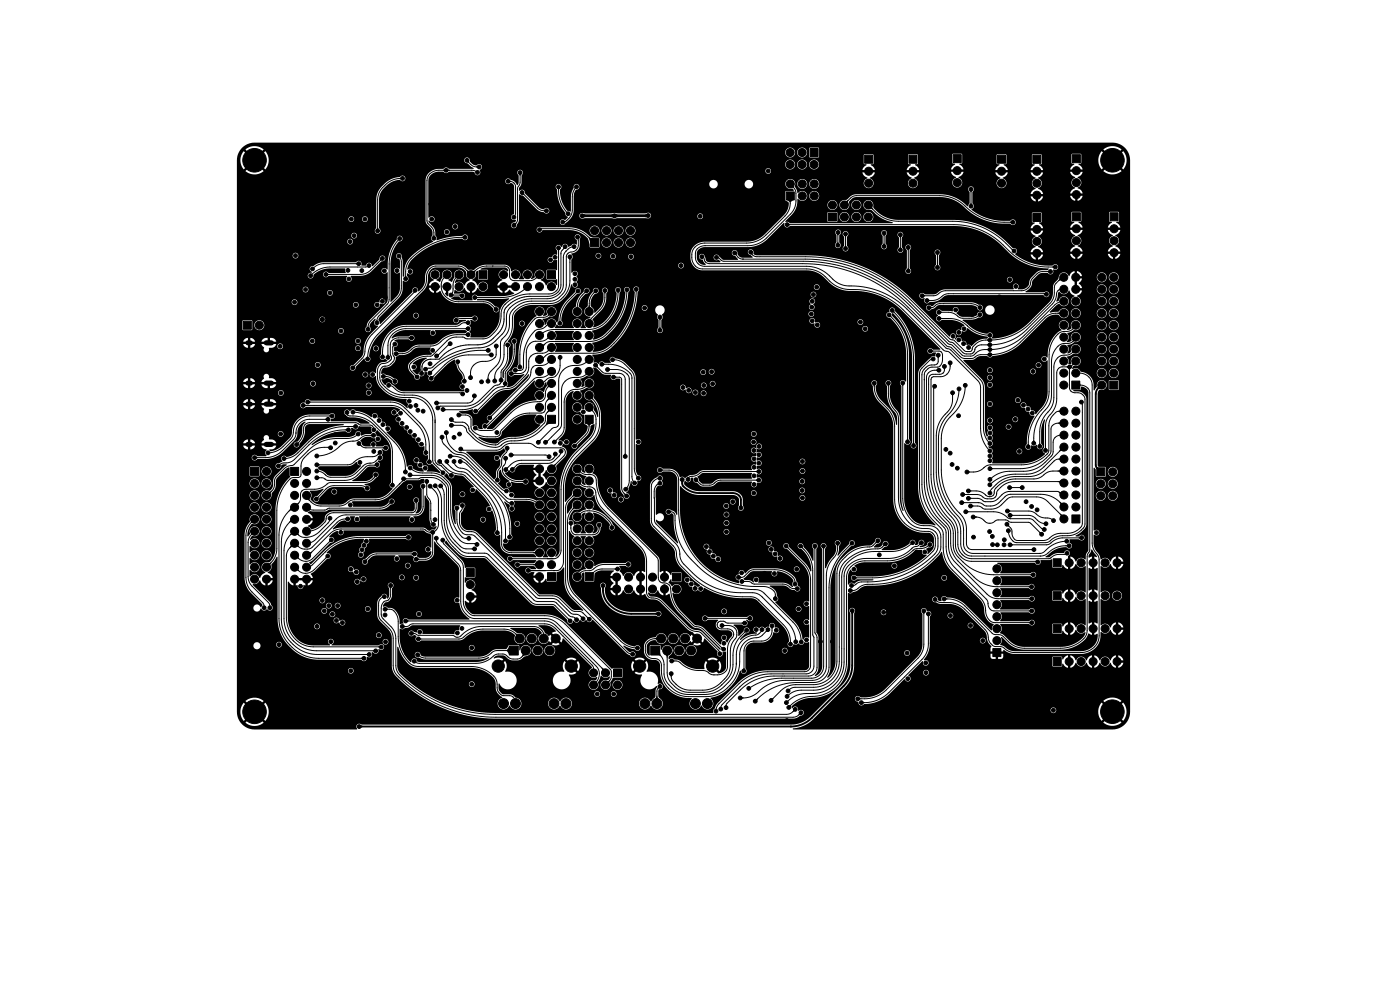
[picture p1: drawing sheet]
<svg xmlns="http://www.w3.org/2000/svg" width="297mm" height="210mm" viewBox="0 0 297 210" stroke-linecap="round" stroke-linejoin="round" font-family="sans-serif">
<g fill="#000" stroke="#000" stroke-width=".21">
<path d="M171.9 31.5h1.7v1.7h-1.7zM183.4 32.9h1.7v1.7h-1.7zM192.8 32.9h1.7v1.7h-1.7zM202.2 32.8h1.7v1.7h-1.7zM211.6 32.9h1.7v1.7h-1.7zM219.1 32.9h1.7v1.7h-1.7zM227.5 32.8h1.7v1.7h-1.7zM101.6 57.4h1.7v1.7h-1.7zM116.1 57.4h1.7v1.7h-1.7zM125.3 50.6h1.7v1.7h-1.7zM166.8 40.7h1.7v1.7h-1.7zM175.7 45.2h1.7v1.7h-1.7z"/>
<path d="M219.1 45.3h1.7v1.7h-1.7zM227.5 45.1h1.7v1.7h-1.7zM235.5 45.1h1.7v1.7h-1.7zM51.6 68.1h1.7v1.7h-1.7zM116.1 88.1h1.7v1.7h-1.7zM124.2 88.1h1.6v1.7h-1.6zM227.4 80.8h1.7v1.7h-1.7zM235.4 80.8h1.7v1.7h-1.7zM53.2 99.1h1.7v1.7h-1.7zM61.7 99.1h1.6v1.7h-1.6zM227.4 109.2h1.7v1.7h-1.7zM232.7 99.2h1.7v1.7h-1.7z"/>
<path d="M98.9 120.6h1.7v1.7h-1.7zM108.1 137.1h1.8v1.8h-1.8zM116.1 121.5h1.7v1.7h-1.7zM124.2 121.5h1.6v1.7h-1.6zM138.1 137.1h1.8v1.8h-1.8zM142.7 121.6h1.7v1.7h-1.7zM210.6 137.6h1.7v1.7h-1.7zM223.4 132.5h1.7v1.7h-1.7zM223.4 125.5h1.7v1.7h-1.7zM223.4 118.5h1.7v1.7h-1.7zM130.1 141.9h1.7v1.7h-1.7zM223.4 139.5h1.7v1.7h-1.7z"/>
<circle cx="51.4" cy="37" r=".4"/>
<circle cx="52.6" cy="38.2" r=".4"/>
<circle cx="54" cy="34" r="2.5"/>
<circle cx="54.2" cy="37.7" r=".4"/>
<circle cx="56.4" cy="37.1" r=".4"/>
<circle cx="56.8" cy="31.2" r=".4"/>
<circle cx="58.6" cy="32.9" r=".4"/>
<circle cx="59.5" cy="37.2" r=".4"/>
<circle cx="61.6" cy="31.5" r=".4"/>
<circle cx="64.8" cy="31.5" r=".4"/>
<circle cx="65.1" cy="38" r=".4"/>
<circle cx="68.2" cy="31.2" r=".4"/>
<circle cx="70.5" cy="31.2" r=".4"/>
<circle cx="72.6" cy="31.2" r=".4"/>
<circle cx="74.8" cy="31.2" r=".4"/>
<circle cx="76.8" cy="31.2" r=".4"/>
<circle cx="79" cy="31.2" r=".4"/>
<circle cx="81" cy="31.2" r=".4"/>
<circle cx="83.1" cy="31.2" r=".4"/>
<circle cx="84.8" cy="32.9" r=".4"/>
<circle cx="85.1" cy="31.2" r=".4"/>
<circle cx="85.4" cy="37.8" r=".4"/>
<circle cx="87.1" cy="31.2" r=".4"/>
<circle cx="89.2" cy="31.2" r=".4"/>
<circle cx="94" cy="32.9" r=".4"/>
<circle cx="94.6" cy="36.1" r=".4"/>
<circle cx="99.1" cy="34" r=".4"/>
<circle cx="101.3" cy="36.6" r=".4"/>
<circle cx="101.7" cy="35.4" r=".4"/>
<circle cx="105.2" cy="33.7" r=".4"/>
<circle cx="105.3" cy="31.1" r=".4"/>
<circle cx="107.3" cy="31.1" r=".4"/>
<circle cx="107.8" cy="38.5" r=".4"/>
<circle cx="109.1" cy="31.1" r=".4"/>
<circle cx="110.3" cy="36.6" r=".4"/>
<circle cx="118.1" cy="32.8" r=".4"/>
<circle cx="118.5" cy="39.6" r=".4"/>
<circle cx="121" cy="32.8" r=".4"/>
<circle cx="122.3" cy="39.6" r=".4"/>
<circle cx="128.6" cy="30.9" r=".4"/>
<circle cx="130.6" cy="39.2" r=".4"/>
<circle cx="137.6" cy="39.1" r=".4"/>
<circle cx="137.6" cy="37.1" r=".4"/>
<circle cx="145.5" cy="31.4" r=".4"/>
<circle cx="147.7" cy="31.4" r=".4"/>
<circle cx="149.7" cy="31.4" r=".4"/>
<circle cx="151.9" cy="31.4" r=".4"/>
<circle cx="154.3" cy="31.4" r=".4"/>
<circle cx="156.6" cy="31.4" r=".4"/>
<circle cx="158.9" cy="31.4" r=".4"/>
<circle cx="161.2" cy="31.4" r=".4"/>
<circle cx="163" cy="36.3" r=".4"/>
<circle cx="163.4" cy="31.4" r=".4"/>
<circle cx="167.6" cy="32.4" r=".85"/>
<circle cx="167.6" cy="34.9" r=".85"/>
<circle cx="167.7" cy="39" r=".85"/>
<circle cx="170.2" cy="34.9" r=".85"/>
<circle cx="170.2" cy="32.4" r=".85"/>
<circle cx="170.2" cy="39" r=".85"/>
<circle cx="172.7" cy="34.9" r=".85"/>
<circle cx="172.7" cy="39" r=".85"/>
<circle cx="178.7" cy="37.2" r=".4"/>
<circle cx="181.9" cy="31.4" r=".4"/>
<circle cx="184.3" cy="36.3" r=".85"/>
<circle cx="184.3" cy="38.9" r=".85"/>
<circle cx="188.1" cy="37.1" r=".4"/>
<circle cx="191.4" cy="31.5" r=".4"/>
<circle cx="193.7" cy="38.9" r=".85"/>
<circle cx="193.7" cy="36.3" r=".85"/>
<circle cx="197.5" cy="39.5" r=".4"/>
<circle cx="197.5" cy="36.8" r=".4"/>
<circle cx="200.8" cy="31.5" r=".4"/>
<circle cx="203.1" cy="36.2" r=".85"/>
<circle cx="203.1" cy="38.7" r=".85"/>
<circle cx="206.9" cy="36.8" r=".4"/>
<circle cx="210.2" cy="31.5" r=".4"/>
<circle cx="212.5" cy="38.9" r=".85"/>
<circle cx="212.5" cy="36.3" r=".85"/>
<circle cx="220" cy="38.9" r=".85"/>
<circle cx="220" cy="36.3" r=".85"/>
<circle cx="222.9" cy="31.8" r=".4"/>
<circle cx="223.1" cy="36.7" r=".4"/>
<circle cx="223.1" cy="39.9" r=".4"/>
<circle cx="228.3" cy="38.7" r=".85"/>
<circle cx="228.3" cy="36.2" r=".85"/>
<circle cx="231.6" cy="33" r=".4"/>
<circle cx="231.8" cy="35.1" r=".4"/>
<circle cx="231.9" cy="39.8" r=".4"/>
<circle cx="232.5" cy="31.5" r=".4"/>
<circle cx="232.9" cy="37.1" r=".4"/>
<circle cx="235.2" cy="37.8" r=".4"/>
<circle cx="236" cy="34" r="2.5"/>
<circle cx="237.6" cy="37.6" r=".4"/>
<circle cx="52.6" cy="46.3" r=".4"/>
<circle cx="59.8" cy="48.2" r=".4"/>
<circle cx="59.8" cy="52.6" r=".4"/>
<circle cx="62.7" cy="54.2" r=".4"/>
<circle cx="65.9" cy="58.5" r=".4"/>
<circle cx="66.3" cy="57" r=".4"/>
<circle cx="69.1" cy="58.2" r=".4"/>
<circle cx="73.1" cy="54.2" r=".4"/>
<circle cx="73.1" cy="51.9" r=".4"/>
<circle cx="73.8" cy="57.4" r=".4"/>
<circle cx="74" cy="59.2" r=".4"/>
<circle cx="74.3" cy="51.3" r=".4"/>
<circle cx="74.5" cy="46.5" r=".4"/>
<circle cx="75.1" cy="50" r=".4"/>
<circle cx="76.1" cy="55.9" r=".4"/>
<circle cx="76.8" cy="57.4" r=".4"/>
<circle cx="77.4" cy="46.5" r=".4"/>
<circle cx="78.3" cy="56.3" r=".4"/>
<circle cx="80.1" cy="49" r=".4"/>
<circle cx="81.1" cy="54.8" r=".4"/>
<circle cx="81.5" cy="43.1" r=".4"/>
<circle cx="81.5" cy="57.5" r=".4"/>
<circle cx="84.2" cy="57.4" r=".4"/>
<circle cx="84.6" cy="54.3" r=".4"/>
<circle cx="84.8" cy="50.6" r=".4"/>
<circle cx="86.1" cy="59.1" r=".4"/>
<circle cx="87" cy="57.6" r=".4"/>
<circle cx="87.5" cy="41.4" r=".4"/>
<circle cx="91.4" cy="43.3" r=".4"/>
<circle cx="91.6" cy="46.5" r=".4"/>
<circle cx="92" cy="50.5" r=".4"/>
<circle cx="92.3" cy="58.3" r=".85"/>
<circle cx="93.4" cy="43.3" r=".4"/>
<circle cx="94.8" cy="49.2" r=".4"/>
<circle cx="94.8" cy="58.3" r=".85"/>
<circle cx="96.5" cy="41.4" r=".4"/>
<circle cx="96.6" cy="48.1" r=".4"/>
<circle cx="97.4" cy="58.3" r=".85"/>
<circle cx="98.7" cy="50.3" r=".4"/>
<circle cx="99.9" cy="58.3" r=".85"/>
<circle cx="106.8" cy="58.3" r=".85"/>
<circle cx="109" cy="46.1" r=".4"/>
<circle cx="109" cy="47.8" r=".4"/>
<circle cx="109.4" cy="58.3" r=".85"/>
<circle cx="110.7" cy="40.8" r=".4"/>
<circle cx="111.9" cy="58.3" r=".85"/>
<circle cx="114.2" cy="47.5" r=".4"/>
<circle cx="114.4" cy="58.3" r=".85"/>
<circle cx="114.5" cy="48.7" r=".4"/>
<circle cx="115.9" cy="44.7" r=".4"/>
<circle cx="116.8" cy="55.1" r=".4"/>
<circle cx="117.7" cy="47.2" r=".4"/>
<circle cx="117.7" cy="54.6" r=".4"/>
<circle cx="118.5" cy="52.6" r=".4"/>
<circle cx="119.4" cy="47.1" r=".4"/>
<circle cx="119.9" cy="52.3" r=".4"/>
<circle cx="120.5" cy="45.3" r=".4"/>
<circle cx="120.9" cy="54.5" r=".4"/>
<circle cx="121.8" cy="52.3" r=".4"/>
<circle cx="122" cy="58.1" r=".4"/>
<circle cx="122" cy="59.2" r=".4"/>
<circle cx="122.4" cy="41.1" r=".4"/>
<circle cx="122.5" cy="50.3" r=".4"/>
<circle cx="123.4" cy="44.3" r=".4"/>
<circle cx="123.5" cy="45.8" r=".4"/>
<circle cx="126" cy="41.8" r=".4"/>
<circle cx="126.1" cy="48.9" r=".85"/>
<circle cx="126.9" cy="54.3" r=".4"/>
<circle cx="128.7" cy="48.9" r=".85"/>
<circle cx="128.7" cy="51.5" r=".85"/>
<circle cx="130" cy="54.4" r=".4"/>
<circle cx="130.4" cy="45.8" r=".4"/>
<circle cx="131.2" cy="51.5" r=".85"/>
<circle cx="131.2" cy="48.9" r=".85"/>
<circle cx="132.7" cy="41.7" r=".4"/>
<circle cx="133.8" cy="48.9" r=".85"/>
<circle cx="133.8" cy="51.5" r=".85"/>
<circle cx="133.9" cy="54.5" r=".4"/>
<circle cx="137.5" cy="45.7" r=".4"/>
<circle cx="140" cy="41.7" r=".4"/>
<circle cx="144.5" cy="56.3" r=".4"/>
<circle cx="144.9" cy="51.5" r=".4"/>
<circle cx="146.8" cy="47" r=".4"/>
<circle cx="148.5" cy="45.9" r=".4"/>
<circle cx="148.9" cy="54.5" r=".4"/>
<circle cx="152" cy="54.6" r=".4"/>
<circle cx="152.4" cy="48.7" r=".4"/>
<circle cx="155.9" cy="53.6" r=".4"/>
<circle cx="155.9" cy="48.7" r=".4"/>
<circle cx="159.3" cy="53.5" r=".4"/>
<circle cx="159.4" cy="48.7" r=".4"/>
<circle cx="167" cy="47.7" r=".4"/>
<circle cx="170.2" cy="41.6" r=".85"/>
<circle cx="172.7" cy="41.6" r=".85"/>
<circle cx="176.6" cy="43.5" r=".85"/>
<circle cx="177.7" cy="52" r=".4"/>
<circle cx="177.8" cy="49.3" r=".4"/>
<circle cx="178.8" cy="41.8" r=".4"/>
<circle cx="179.1" cy="46" r=".85"/>
<circle cx="179.1" cy="43.5" r=".85"/>
<circle cx="179.4" cy="52.7" r=".4"/>
<circle cx="179.4" cy="49.6" r=".4"/>
<circle cx="181.7" cy="46" r=".85"/>
<circle cx="181.7" cy="43.5" r=".85"/>
<circle cx="184.2" cy="46" r=".85"/>
<circle cx="184.2" cy="43.5" r=".85"/>
<circle cx="187.6" cy="49.4" r=".4"/>
<circle cx="187.6" cy="52.3" r=".4"/>
<circle cx="188.1" cy="40" r=".4"/>
<circle cx="191" cy="49.8" r=".4"/>
<circle cx="191" cy="53" r=".4"/>
<circle cx="192.7" cy="57.5" r=".4"/>
<circle cx="192.7" cy="52.5" r=".4"/>
<circle cx="198.9" cy="56.7" r=".4"/>
<circle cx="198.9" cy="53.5" r=".4"/>
<circle cx="206" cy="40.1" r=".4"/>
<circle cx="206" cy="43.7" r=".4"/>
<circle cx="213.6" cy="48.4" r=".4"/>
<circle cx="214.2" cy="59.3" r=".4"/>
<circle cx="214.9" cy="47.1" r=".4"/>
<circle cx="215.1" cy="53.2" r=".4"/>
<circle cx="220" cy="48.7" r=".85"/>
<circle cx="220" cy="53.7" r=".85"/>
<circle cx="220" cy="51.2" r=".85"/>
<circle cx="220" cy="41.4" r=".85"/>
<circle cx="222.9" cy="57.6" r=".4"/>
<circle cx="223" cy="43.8" r=".4"/>
<circle cx="223" cy="45.7" r=".4"/>
<circle cx="223.9" cy="56.6" r=".4"/>
<circle cx="225.7" cy="58.8" r=".85"/>
<circle cx="228.2" cy="58.8" r=".85"/>
<circle cx="228.3" cy="48.5" r=".85"/>
<circle cx="228.3" cy="51.1" r=".85"/>
<circle cx="228.3" cy="53.6" r=".85"/>
<circle cx="228.3" cy="41.3" r=".85"/>
<circle cx="231.9" cy="42.4" r=".4"/>
<circle cx="233.7" cy="58.8" r=".85"/>
<circle cx="236.3" cy="58.8" r=".85"/>
<circle cx="236.3" cy="48.5" r=".85"/>
<circle cx="236.3" cy="51.1" r=".85"/>
<circle cx="236.3" cy="53.6" r=".85"/>
<circle cx="238.8" cy="58.9" r=".4"/>
<circle cx="52.9" cy="79.6" r=".4"/>
<circle cx="52.9" cy="76.3" r=".4"/>
<circle cx="52.9" cy="78" r=".4"/>
<circle cx="52.9" cy="74.4" r=".4"/>
<circle cx="55" cy="69" r=".85"/>
<circle cx="59.4" cy="73.5" r=".4"/>
<circle cx="61" cy="71.5" r=".4"/>
<circle cx="62.5" cy="64.1" r=".4"/>
<circle cx="64.8" cy="61.4" r=".4"/>
<circle cx="66.2" cy="72.3" r=".4"/>
<circle cx="66.4" cy="69.9" r=".4"/>
<circle cx="67.4" cy="77.4" r=".4"/>
<circle cx="68.4" cy="67.8" r=".4"/>
<circle cx="68.7" cy="78.4" r=".4"/>
<circle cx="70" cy="62.1" r=".4"/>
<circle cx="72.3" cy="70.2" r=".4"/>
<circle cx="74.8" cy="78" r=".4"/>
<circle cx="75.5" cy="64.7" r=".4"/>
<circle cx="75.8" cy="70.4" r=".4"/>
<circle cx="75.9" cy="73.9" r=".4"/>
<circle cx="75.9" cy="72.3" r=".4"/>
<circle cx="77.5" cy="79.5" r=".4"/>
<circle cx="78" cy="76.1" r=".4"/>
<circle cx="78.1" cy="69.9" r=".4"/>
<circle cx="79" cy="79.5" r=".4"/>
<circle cx="79.8" cy="73.9" r=".4"/>
<circle cx="80" cy="68.5" r=".4"/>
<circle cx="80" cy="64.7" r=".4"/>
<circle cx="80" cy="75.7" r=".4"/>
<circle cx="81.1" cy="63.9" r=".4"/>
<circle cx="81.2" cy="75.7" r=".4"/>
<circle cx="81.3" cy="79.9" r=".4"/>
<circle cx="81.7" cy="63.1" r=".4"/>
<circle cx="82.3" cy="75.8" r=".4"/>
<circle cx="83.8" cy="73" r=".4"/>
<circle cx="84" cy="75" r=".4"/>
<circle cx="85.1" cy="63.6" r=".4"/>
<circle cx="87.3" cy="71.7" r=".4"/>
<circle cx="87.8" cy="77.8" r=".4"/>
<circle cx="88.1" cy="61.6" r=".4"/>
<circle cx="88.2" cy="67" r=".4"/>
<circle cx="88.5" cy="80" r=".4"/>
<circle cx="88.7" cy="78.5" r=".4"/>
<circle cx="89.4" cy="79.2" r=".4"/>
<circle cx="90.3" cy="78.3" r=".4"/>
<circle cx="90.4" cy="67.1" r=".4"/>
<circle cx="91.2" cy="79.1" r=".4"/>
<circle cx="91.2" cy="77.2" r=".4"/>
<circle cx="91.8" cy="74.3" r=".4"/>
<circle cx="91.8" cy="70.6" r=".4"/>
<circle cx="91.8" cy="72.4" r=".4"/>
<circle cx="92.3" cy="60.8" r=".85"/>
<circle cx="92.6" cy="75.5" r=".4"/>
<circle cx="94.8" cy="60.8" r=".85"/>
<circle cx="95.5" cy="72.9" r=".4"/>
<circle cx="95.7" cy="62.6" r=".4"/>
<circle cx="95.7" cy="77.8" r=".4"/>
<circle cx="96.8" cy="67.9" r=".4"/>
<circle cx="97.1" cy="76.7" r=".4"/>
<circle cx="97.4" cy="60.8" r=".85"/>
<circle cx="98" cy="62.7" r=".4"/>
<circle cx="99.3" cy="69.7" r=".4"/>
<circle cx="99.3" cy="68.5" r=".4"/>
<circle cx="99.3" cy="71" r=".4"/>
<circle cx="99.9" cy="60.8" r=".85"/>
<circle cx="100.7" cy="63.1" r=".4"/>
<circle cx="100.7" cy="67.6" r=".4"/>
<circle cx="102.5" cy="60.8" r=".85"/>
<circle cx="103.6" cy="74.3" r=".4"/>
<circle cx="104.2" cy="75.3" r=".4"/>
<circle cx="105.3" cy="65.7" r=".4"/>
<circle cx="105.3" cy="73.4" r=".4"/>
<circle cx="106.8" cy="60.8" r=".85"/>
<circle cx="107.7" cy="73.2" r=".4"/>
<circle cx="108.5" cy="79.2" r=".4"/>
<circle cx="109.1" cy="72.4" r=".4"/>
<circle cx="109.3" cy="78.5" r=".4"/>
<circle cx="109.4" cy="60.8" r=".85"/>
<circle cx="110.3" cy="77.9" r=".4"/>
<circle cx="110.7" cy="68.6" r=".4"/>
<circle cx="111.9" cy="60.8" r=".85"/>
<circle cx="114.4" cy="60.8" r=".85"/>
<circle cx="114.5" cy="73.7" r=".85"/>
<circle cx="114.5" cy="76.2" r=".85"/>
<circle cx="114.5" cy="71.2" r=".85"/>
<circle cx="114.5" cy="68.6" r=".85"/>
<circle cx="114.5" cy="78.8" r=".85"/>
<circle cx="114.5" cy="66.1" r=".85"/>
<circle cx="117" cy="60.8" r=".85"/>
<circle cx="117" cy="71.2" r=".85"/>
<circle cx="117" cy="78.8" r=".85"/>
<circle cx="117" cy="68.6" r=".85"/>
<circle cx="117" cy="76.2" r=".85"/>
<circle cx="117" cy="73.7" r=".85"/>
<circle cx="117" cy="66.1" r=".85"/>
<circle cx="118.8" cy="68.6" r=".4"/>
<circle cx="118.8" cy="75.8" r=".4"/>
<circle cx="119.6" cy="71.1" r=".4"/>
<circle cx="119.6" cy="73.7" r=".4"/>
<circle cx="122" cy="60.4" r=".4"/>
<circle cx="122.5" cy="78.8" r=".85"/>
<circle cx="122.5" cy="73.7" r=".85"/>
<circle cx="122.5" cy="71.2" r=".85"/>
<circle cx="122.5" cy="76.2" r=".85"/>
<circle cx="122.5" cy="68.6" r=".85"/>
<circle cx="122.5" cy="66.1" r=".85"/>
<circle cx="122.6" cy="61.7" r=".4"/>
<circle cx="124.5" cy="61.7" r=".4"/>
<circle cx="125" cy="66.1" r=".85"/>
<circle cx="125" cy="71.2" r=".85"/>
<circle cx="125" cy="73.7" r=".85"/>
<circle cx="125" cy="68.6" r=".85"/>
<circle cx="125" cy="78.8" r=".85"/>
<circle cx="125" cy="76.2" r=".85"/>
<circle cx="126.3" cy="77.5" r=".4"/>
<circle cx="126.4" cy="61.7" r=".4"/>
<circle cx="127.7" cy="77.3" r=".4"/>
<circle cx="128.3" cy="61.6" r=".4"/>
<circle cx="128.9" cy="78.4" r=".4"/>
<circle cx="129.9" cy="76.3" r=".4"/>
<circle cx="131.1" cy="61.5" r=".4"/>
<circle cx="133" cy="61.5" r=".4"/>
<circle cx="135" cy="61.4" r=".4"/>
<circle cx="136.8" cy="65.3" r=".4"/>
<circle cx="138.1" cy="63" r=".4"/>
<circle cx="140" cy="67.3" r=".4"/>
<circle cx="140" cy="70.1" r=".4"/>
<circle cx="149.2" cy="78.9" r=".4"/>
<circle cx="151" cy="78.9" r=".4"/>
<circle cx="159.8" cy="71.8" r=".4"/>
<circle cx="162.4" cy="71.8" r=".4"/>
<circle cx="165" cy="77.2" r=".4"/>
<circle cx="165" cy="74.5" r=".4"/>
<circle cx="165" cy="79.9" r=".4"/>
<circle cx="165" cy="71.8" r=".4"/>
<circle cx="170.2" cy="77.2" r=".4"/>
<circle cx="170.2" cy="71.8" r=".4"/>
<circle cx="170.2" cy="79.8" r=".4"/>
<circle cx="170.2" cy="74.5" r=".4"/>
<circle cx="172.1" cy="66.6" r=".4"/>
<circle cx="172.2" cy="65.2" r=".4"/>
<circle cx="172.3" cy="68.1" r=".4"/>
<circle cx="172.3" cy="63.9" r=".4"/>
<circle cx="172.6" cy="62.5" r=".4"/>
<circle cx="173.3" cy="60.9" r=".4"/>
<circle cx="173.4" cy="68.9" r=".4"/>
<circle cx="175.4" cy="79.9" r=".4"/>
<circle cx="175.4" cy="77.2" r=".4"/>
<circle cx="175.4" cy="71.8" r=".4"/>
<circle cx="175.4" cy="74.5" r=".4"/>
<circle cx="180" cy="77.2" r=".4"/>
<circle cx="180" cy="74.5" r=".4"/>
<circle cx="180" cy="71.8" r=".4"/>
<circle cx="180" cy="79.8" r=".4"/>
<circle cx="182.5" cy="68.3" r=".4"/>
<circle cx="183.5" cy="69.7" r=".4"/>
<circle cx="184.7" cy="77.3" r=".4"/>
<circle cx="185.2" cy="74.4" r=".4"/>
<circle cx="186.2" cy="71.5" r=".4"/>
<circle cx="187.7" cy="69.7" r=".4"/>
<circle cx="188.6" cy="66.8" r=".4"/>
<circle cx="189.3" cy="65.8" r=".4"/>
<circle cx="195.6" cy="62.7" r=".4"/>
<circle cx="196.6" cy="63.8" r=".4"/>
<circle cx="197.1" cy="65.3" r=".4"/>
<circle cx="197.4" cy="74.5" r=".4"/>
<circle cx="198" cy="76.1" r=".4"/>
<circle cx="199" cy="75.3" r=".4"/>
<circle cx="199.2" cy="78.5" r=".4"/>
<circle cx="199.2" cy="67.6" r=".4"/>
<circle cx="199.2" cy="66.2" r=".4"/>
<circle cx="200.4" cy="77.7" r=".4"/>
<circle cx="201.6" cy="77" r=".4"/>
<circle cx="202.2" cy="71.3" r=".4"/>
<circle cx="202.7" cy="65.7" r=".4"/>
<circle cx="203.4" cy="72.1" r=".4"/>
<circle cx="203.4" cy="70.5" r=".4"/>
<circle cx="204.4" cy="72.9" r=".4"/>
<circle cx="204.5" cy="69.7" r=".4"/>
<circle cx="205.5" cy="73.7" r=".4"/>
<circle cx="206.2" cy="66.8" r=".4"/>
<circle cx="207.9" cy="66.8" r=".4"/>
<circle cx="207.9" cy="65.2" r=".4"/>
<circle cx="210" cy="73.2" r=".4"/>
<circle cx="210" cy="71.1" r=".4"/>
<circle cx="210" cy="78.5" r=".4"/>
<circle cx="210" cy="75.2" r=".4"/>
<circle cx="210" cy="74.2" r=".4"/>
<circle cx="210" cy="72.1" r=".4"/>
<circle cx="211.9" cy="67.1" r=".4"/>
<circle cx="212" cy="63" r=".4"/>
<circle cx="215.5" cy="60.8" r=".4"/>
<circle cx="219.2" cy="78.8" r=".4"/>
<circle cx="220.3" cy="77.5" r=".4"/>
<circle cx="221.5" cy="76.1" r=".4"/>
<circle cx="222" cy="62.4" r=".4"/>
<circle cx="225.7" cy="66.4" r=".85"/>
<circle cx="225.7" cy="69" r=".85"/>
<circle cx="225.7" cy="76.6" r=".85"/>
<circle cx="225.7" cy="63.9" r=".85"/>
<circle cx="225.7" cy="61.4" r=".85"/>
<circle cx="225.7" cy="74.1" r=".85"/>
<circle cx="225.7" cy="79.1" r=".85"/>
<circle cx="225.7" cy="71.5" r=".85"/>
<circle cx="226.9" cy="77.8" r=".4"/>
<circle cx="228.2" cy="61.4" r=".85"/>
<circle cx="228.2" cy="69" r=".85"/>
<circle cx="228.2" cy="71.5" r=".85"/>
<circle cx="228.2" cy="76.6" r=".85"/>
<circle cx="228.2" cy="74.1" r=".85"/>
<circle cx="228.2" cy="79.1" r=".85"/>
<circle cx="228.2" cy="66.4" r=".85"/>
<circle cx="228.2" cy="63.9" r=".85"/>
<circle cx="233.7" cy="69" r=".85"/>
<circle cx="233.7" cy="71.5" r=".85"/>
<circle cx="233.7" cy="61.4" r=".85"/>
<circle cx="233.7" cy="74.1" r=".85"/>
<circle cx="233.7" cy="76.6" r=".85"/>
<circle cx="233.7" cy="79.1" r=".85"/>
<circle cx="233.7" cy="66.4" r=".85"/>
<circle cx="233.7" cy="63.9" r=".85"/>
<circle cx="236.3" cy="66.4" r=".85"/>
<circle cx="236.3" cy="63.9" r=".85"/>
<circle cx="236.3" cy="71.5" r=".85"/>
<circle cx="236.3" cy="79.1" r=".85"/>
<circle cx="236.3" cy="76.6" r=".85"/>
<circle cx="236.3" cy="61.4" r=".85"/>
<circle cx="236.3" cy="74.1" r=".85"/>
<circle cx="236.3" cy="69" r=".85"/>
<circle cx="238.8" cy="67.9" r=".4"/>
<circle cx="238.8" cy="71.2" r=".4"/>
<circle cx="238.8" cy="74.5" r=".4"/>
<circle cx="238.8" cy="77.9" r=".4"/>
<circle cx="238.8" cy="63.5" r=".4"/>
<circle cx="52.8" cy="87.4" r=".4"/>
<circle cx="52.8" cy="88.9" r=".4"/>
<circle cx="52.8" cy="90.4" r=".4"/>
<circle cx="52.8" cy="91.9" r=".4"/>
<circle cx="54" cy="97.1" r=".4"/>
<circle cx="56.5" cy="100" r=".85"/>
<circle cx="56.8" cy="96.1" r=".4"/>
<circle cx="59.1" cy="98.8" r=".4"/>
<circle cx="59.5" cy="92" r=".4"/>
<circle cx="59.6" cy="83.4" r=".4"/>
<circle cx="60.2" cy="97.3" r=".4"/>
<circle cx="61.1" cy="82" r=".4"/>
<circle cx="61.2" cy="84.9" r=".4"/>
<circle cx="61.2" cy="92.2" r=".4"/>
<circle cx="62.9" cy="94.3" r=".4"/>
<circle cx="64.3" cy="86" r=".4"/>
<circle cx="65" cy="100" r=".85"/>
<circle cx="65.3" cy="85.3" r=".4"/>
<circle cx="66.4" cy="81.4" r=".4"/>
<circle cx="67.2" cy="96.7" r=".4"/>
<circle cx="67.2" cy="99.9" r=".4"/>
<circle cx="67.2" cy="98.6" r=".4"/>
<circle cx="69.6" cy="89" r=".4"/>
<circle cx="70.1" cy="95" r=".4"/>
<circle cx="70.5" cy="88.2" r=".4"/>
<circle cx="71.1" cy="92.2" r=".4"/>
<circle cx="71.1" cy="94" r=".4"/>
<circle cx="73.6" cy="87.5" r=".4"/>
<circle cx="73.9" cy="91.2" r=".4"/>
<circle cx="74.9" cy="87.4" r=".4"/>
<circle cx="75.4" cy="90.5" r=".4"/>
<circle cx="76" cy="92.1" r=".4"/>
<circle cx="76.1" cy="94.1" r=".4"/>
<circle cx="76.4" cy="98.1" r=".4"/>
<circle cx="78.2" cy="81.8" r=".4"/>
<circle cx="78.2" cy="83.3" r=".4"/>
<circle cx="79.2" cy="94.3" r=".4"/>
<circle cx="79.2" cy="92.4" r=".4"/>
<circle cx="79.3" cy="95.8" r=".4"/>
<circle cx="79.3" cy="91.2" r=".4"/>
<circle cx="79.5" cy="88.2" r=".4"/>
<circle cx="80" cy="98.6" r=".4"/>
<circle cx="80.2" cy="93.1" r=".4"/>
<circle cx="80.4" cy="89.2" r=".4"/>
<circle cx="80.6" cy="97.1" r=".4"/>
<circle cx="80.6" cy="96" r=".4"/>
<circle cx="81.2" cy="90.1" r=".4"/>
<circle cx="81.8" cy="95" r=".4"/>
<circle cx="82.2" cy="90.9" r=".4"/>
<circle cx="82.4" cy="81.7" r=".4"/>
<circle cx="83.6" cy="87.5" r=".4"/>
<circle cx="83.8" cy="80.9" r=".4"/>
<circle cx="84.5" cy="89" r=".4"/>
<circle cx="85" cy="87.7" r=".4"/>
<circle cx="85.3" cy="89.8" r=".4"/>
<circle cx="86.3" cy="90.7" r=".4"/>
<circle cx="86.8" cy="85.1" r=".4"/>
<circle cx="87" cy="91.5" r=".4"/>
<circle cx="87" cy="99.3" r=".4"/>
<circle cx="87.1" cy="86.2" r=".4"/>
<circle cx="87.9" cy="92.4" r=".4"/>
<circle cx="88.2" cy="86" r=".4"/>
<circle cx="88.3" cy="97.6" r=".4"/>
<circle cx="88.6" cy="87" r=".4"/>
<circle cx="88.7" cy="93.3" r=".4"/>
<circle cx="89.2" cy="98.7" r=".4"/>
<circle cx="89.4" cy="94.2" r=".4"/>
<circle cx="89.8" cy="87.2" r=".4"/>
<circle cx="90.2" cy="99.3" r=".4"/>
<circle cx="90.3" cy="96" r=".4"/>
<circle cx="91.1" cy="98" r=".4"/>
<circle cx="91.5" cy="80.3" r=".4"/>
<circle cx="92.6" cy="85.5" r=".4"/>
<circle cx="92.9" cy="86.5" r=".4"/>
<circle cx="93.3" cy="97.9" r=".4"/>
<circle cx="93.8" cy="92.7" r=".4"/>
<circle cx="94" cy="86.9" r=".4"/>
<circle cx="94.7" cy="91.8" r=".4"/>
<circle cx="94.8" cy="97.9" r=".4"/>
<circle cx="95.5" cy="96.8" r=".4"/>
<circle cx="95.8" cy="90.2" r=".4"/>
<circle cx="95.8" cy="89" r=".4"/>
<circle cx="96.3" cy="92.8" r=".4"/>
<circle cx="96.3" cy="97.9" r=".4"/>
<circle cx="97.3" cy="88" r=".4"/>
<circle cx="97.5" cy="92.1" r=".4"/>
<circle cx="97.6" cy="97.9" r=".4"/>
<circle cx="97.7" cy="95.3" r=".4"/>
<circle cx="98.1" cy="82" r=".4"/>
<circle cx="98.1" cy="83.6" r=".4"/>
<circle cx="98.5" cy="80.9" r=".4"/>
<circle cx="99.1" cy="82.8" r=".4"/>
<circle cx="99.8" cy="80.1" r=".4"/>
<circle cx="100.6" cy="84" r=".4"/>
<circle cx="100.8" cy="90.8" r=".4"/>
<circle cx="100.9" cy="87.2" r=".4"/>
<circle cx="102.2" cy="81" r=".4"/>
<circle cx="102.9" cy="90.4" r=".4"/>
<circle cx="103.5" cy="80.9" r=".4"/>
<circle cx="103.9" cy="87.2" r=".4"/>
<circle cx="103.9" cy="88.6" r=".4"/>
<circle cx="104.4" cy="90.4" r=".4"/>
<circle cx="105" cy="80.8" r=".4"/>
<circle cx="105.4" cy="97.1" r=".4"/>
<circle cx="105.4" cy="93.5" r=".4"/>
<circle cx="105.4" cy="91.7" r=".4"/>
<circle cx="105.4" cy="98.8" r=".4"/>
<circle cx="106.3" cy="80.6" r=".4"/>
<circle cx="107.2" cy="81.4" r=".4"/>
<circle cx="107.3" cy="97.2" r=".4"/>
<circle cx="107.3" cy="99.6" r=".4"/>
<circle cx="107.6" cy="95.1" r=".4"/>
<circle cx="108.4" cy="96.5" r=".4"/>
<circle cx="108.7" cy="99.6" r=".4"/>
<circle cx="114.2" cy="93.8" r=".4"/>
<circle cx="114.5" cy="81.3" r=".85"/>
<circle cx="114.5" cy="83.9" r=".85"/>
<circle cx="114.5" cy="88.9" r=".85"/>
<circle cx="114.5" cy="86.4" r=".85"/>
<circle cx="114.5" cy="99.5" r=".85"/>
<circle cx="115.7" cy="93.8" r=".4"/>
<circle cx="116.5" cy="96.9" r=".4"/>
<circle cx="117" cy="81.3" r=".85"/>
<circle cx="117" cy="86.4" r=".85"/>
<circle cx="117" cy="83.9" r=".85"/>
<circle cx="117" cy="99.5" r=".85"/>
<circle cx="117.6" cy="93.8" r=".4"/>
<circle cx="117.8" cy="96.3" r=".4"/>
<circle cx="118.9" cy="94" r=".4"/>
<circle cx="119" cy="95.7" r=".4"/>
<circle cx="120.2" cy="93.8" r=".4"/>
<circle cx="121.9" cy="94.6" r=".4"/>
<circle cx="122.5" cy="86.4" r=".85"/>
<circle cx="122.5" cy="81.3" r=".85"/>
<circle cx="122.5" cy="88.9" r=".85"/>
<circle cx="122.5" cy="83.9" r=".85"/>
<circle cx="122.5" cy="99.5" r=".85"/>
<circle cx="123.7" cy="87.4" r=".4"/>
<circle cx="125" cy="86.4" r=".85"/>
<circle cx="125" cy="83.9" r=".85"/>
<circle cx="125" cy="81.3" r=".85"/>
<circle cx="125" cy="99.5" r=".85"/>
<circle cx="130.1" cy="80" r=".4"/>
<circle cx="132.6" cy="96.8" r=".4"/>
<circle cx="135.4" cy="93.7" r=".4"/>
<circle cx="135.8" cy="96.9" r=".4"/>
<circle cx="140" cy="99.7" r=".4"/>
<circle cx="144.9" cy="82.2" r=".4"/>
<circle cx="146.1" cy="82.8" r=".4"/>
<circle cx="147.5" cy="83.3" r=".4"/>
<circle cx="149.3" cy="83.4" r=".4"/>
<circle cx="149.3" cy="81.8" r=".4"/>
<circle cx="151.2" cy="81.4" r=".4"/>
<circle cx="159.9" cy="93.8" r=".4"/>
<circle cx="159.9" cy="95.6" r=".4"/>
<circle cx="159.9" cy="92" r=".4"/>
<circle cx="160" cy="99.1" r=".4"/>
<circle cx="160" cy="97.3" r=".4"/>
<circle cx="161" cy="98.2" r=".4"/>
<circle cx="161" cy="96.5" r=".4"/>
<circle cx="161" cy="94.7" r=".4"/>
<circle cx="165" cy="82.2" r=".4"/>
<circle cx="167.6" cy="90.8" r=".4"/>
<circle cx="167.6" cy="85.6" r=".4"/>
<circle cx="167.6" cy="88.3" r=".4"/>
<circle cx="170.2" cy="82.3" r=".4"/>
<circle cx="170.2" cy="97.9" r=".4"/>
<circle cx="170.2" cy="99.9" r=".4"/>
<circle cx="172.8" cy="88.4" r=".4"/>
<circle cx="172.8" cy="90.9" r=".4"/>
<circle cx="172.8" cy="85.7" r=".4"/>
<circle cx="175.4" cy="82.4" r=".4"/>
<circle cx="180" cy="82.3" r=".4"/>
<circle cx="185.5" cy="81.3" r=".4"/>
<circle cx="188.3" cy="93" r=".4"/>
<circle cx="188.5" cy="81.3" r=".4"/>
<circle cx="191.5" cy="81.2" r=".4"/>
<circle cx="192.5" cy="93.7" r=".4"/>
<circle cx="193.8" cy="94.5" r=".4"/>
<circle cx="198.3" cy="81.9" r=".4"/>
<circle cx="200.7" cy="95.3" r=".4"/>
<circle cx="201.6" cy="96.1" r=".4"/>
<circle cx="202" cy="98.5" r=".4"/>
<circle cx="202.1" cy="83.3" r=".4"/>
<circle cx="203.1" cy="99.3" r=".4"/>
<circle cx="203.4" cy="88.2" r=".4"/>
<circle cx="203.5" cy="82.5" r=".4"/>
<circle cx="204.8" cy="81.7" r=".4"/>
<circle cx="210" cy="96.7" r=".4"/>
<circle cx="210" cy="85.7" r=".4"/>
<circle cx="210" cy="90.7" r=".4"/>
<circle cx="210" cy="89.2" r=".4"/>
<circle cx="210" cy="97.7" r=".4"/>
<circle cx="210" cy="81.6" r=".4"/>
<circle cx="210" cy="80.1" r=".4"/>
<circle cx="210" cy="99.4" r=".4"/>
<circle cx="210" cy="95.7" r=".4"/>
<circle cx="210" cy="92.9" r=".4"/>
<circle cx="210" cy="94.1" r=".4"/>
<circle cx="210" cy="91.8" r=".4"/>
<circle cx="214" cy="90.5" r=".4"/>
<circle cx="214.5" cy="88.2" r=".4"/>
<circle cx="214.7" cy="95.6" r=".4"/>
<circle cx="215.4" cy="89" r=".4"/>
<circle cx="216" cy="84.9" r=".4"/>
<circle cx="216.3" cy="95.8" r=".4"/>
<circle cx="217.1" cy="86" r=".4"/>
<circle cx="218.1" cy="86.8" r=".4"/>
<circle cx="218.1" cy="94.8" r=".4"/>
<circle cx="219" cy="87.6" r=".4"/>
<circle cx="219.3" cy="94" r=".4"/>
<circle cx="220.6" cy="94.7" r=".4"/>
<circle cx="221.8" cy="95.6" r=".4"/>
<circle cx="225.7" cy="81.7" r=".85"/>
<circle cx="225.7" cy="99.9" r=".85"/>
<circle cx="225.7" cy="89.8" r=".85"/>
<circle cx="225.7" cy="97.4" r=".85"/>
<circle cx="225.7" cy="92.3" r=".85"/>
<circle cx="225.7" cy="87.2" r=".85"/>
<circle cx="225.7" cy="94.8" r=".85"/>
<circle cx="228.2" cy="87.2" r=".85"/>
<circle cx="228.2" cy="97.4" r=".85"/>
<circle cx="228.2" cy="94.8" r=".85"/>
<circle cx="228.2" cy="92.3" r=".85"/>
<circle cx="228.2" cy="99.9" r=".85"/>
<circle cx="228.2" cy="89.8" r=".85"/>
<circle cx="229.4" cy="85.3" r=".4"/>
<circle cx="233.7" cy="81.7" r=".85"/>
<circle cx="234.7" cy="97.9" r=".4"/>
<circle cx="236.1" cy="94.1" r=".4"/>
<circle cx="237.1" cy="87.5" r=".4"/>
<circle cx="238.6" cy="91.1" r=".4"/>
<circle cx="238.8" cy="81.2" r=".4"/>
<circle cx="54" cy="115.2" r=".85"/>
<circle cx="54" cy="102.5" r=".85"/>
<circle cx="54" cy="112.7" r=".85"/>
<circle cx="54" cy="107.6" r=".85"/>
<circle cx="54" cy="110.2" r=".85"/>
<circle cx="54" cy="105.1" r=".85"/>
<circle cx="54" cy="117.8" r=".85"/>
<circle cx="56.5" cy="105.1" r=".85"/>
<circle cx="56.5" cy="115.2" r=".85"/>
<circle cx="56.5" cy="112.7" r=".85"/>
<circle cx="56.5" cy="107.6" r=".85"/>
<circle cx="56.5" cy="110.2" r=".85"/>
<circle cx="56.5" cy="117.8" r=".85"/>
<circle cx="56.5" cy="102.5" r=".85"/>
<circle cx="62.5" cy="117.8" r=".85"/>
<circle cx="62.5" cy="105.1" r=".85"/>
<circle cx="62.5" cy="115.2" r=".85"/>
<circle cx="62.5" cy="102.5" r=".85"/>
<circle cx="62.5" cy="107.6" r=".85"/>
<circle cx="62.5" cy="110.2" r=".85"/>
<circle cx="62.5" cy="112.7" r=".85"/>
<circle cx="65" cy="117.8" r=".85"/>
<circle cx="65" cy="115.2" r=".85"/>
<circle cx="65" cy="102.5" r=".85"/>
<circle cx="65" cy="112.7" r=".85"/>
<circle cx="65" cy="107.6" r=".85"/>
<circle cx="65" cy="110.2" r=".85"/>
<circle cx="65" cy="105.1" r=".85"/>
<circle cx="67.1" cy="105.9" r=".4"/>
<circle cx="67.2" cy="101.3" r=".4"/>
<circle cx="69.5" cy="118" r=".4"/>
<circle cx="69.7" cy="106.5" r=".4"/>
<circle cx="69.7" cy="100.2" r=".4"/>
<circle cx="70" cy="109.9" r=".4"/>
<circle cx="70.3" cy="114.5" r=".4"/>
<circle cx="70.9" cy="104.3" r=".4"/>
<circle cx="71" cy="119.5" r=".4"/>
<circle cx="72.3" cy="112.9" r=".4"/>
<circle cx="73.8" cy="110.1" r=".4"/>
<circle cx="74.3" cy="107.1" r=".4"/>
<circle cx="75.7" cy="110.1" r=".4"/>
<circle cx="76.6" cy="117.7" r=".4"/>
<circle cx="76.8" cy="116.6" r=".4"/>
<circle cx="77.2" cy="115.7" r=".4"/>
<circle cx="77.4" cy="119.2" r=".4"/>
<circle cx="77.7" cy="114.8" r=".4"/>
<circle cx="77.9" cy="103.6" r=".4"/>
<circle cx="78" cy="110.1" r=".4"/>
<circle cx="79.7" cy="100.7" r=".4"/>
<circle cx="83.1" cy="106.4" r=".4"/>
<circle cx="83.3" cy="102.9" r=".4"/>
<circle cx="84.2" cy="118.5" r=".4"/>
<circle cx="85.6" cy="101.6" r=".4"/>
<circle cx="86" cy="100.1" r=".4"/>
<circle cx="86.1" cy="110.2" r=".4"/>
<circle cx="86.5" cy="120" r=".4"/>
<circle cx="86.7" cy="114" r=".4"/>
<circle cx="86.9" cy="103.3" r=".4"/>
<circle cx="87" cy="100.7" r=".4"/>
<circle cx="87.4" cy="110.2" r=".4"/>
<circle cx="87.9" cy="117.5" r=".4"/>
<circle cx="88.3" cy="118.6" r=".4"/>
<circle cx="88.3" cy="106.1" r=".4"/>
<circle cx="89.8" cy="103.1" r=".4"/>
<circle cx="90.4" cy="110.2" r=".4"/>
<circle cx="90.5" cy="102.1" r=".4"/>
<circle cx="90.8" cy="116.5" r=".4"/>
<circle cx="91.2" cy="103.1" r=".4"/>
<circle cx="91.8" cy="112.9" r=".4"/>
<circle cx="91.9" cy="111.3" r=".4"/>
<circle cx="92.3" cy="110.2" r=".4"/>
<circle cx="92.3" cy="103" r=".4"/>
<circle cx="92.6" cy="114.2" r=".4"/>
<circle cx="93.5" cy="103.1" r=".4"/>
<circle cx="93.9" cy="114.6" r=".4"/>
<circle cx="94" cy="100.3" r=".4"/>
<circle cx="95.8" cy="100.9" r=".4"/>
<circle cx="96.9" cy="107.7" r=".4"/>
<circle cx="98.1" cy="104.9" r=".4"/>
<circle cx="98.1" cy="107.2" r=".4"/>
<circle cx="98.7" cy="110.5" r=".4"/>
<circle cx="99.5" cy="114.2" r=".4"/>
<circle cx="100.3" cy="104" r=".4"/>
<circle cx="100.7" cy="116.4" r=".4"/>
<circle cx="101.2" cy="115.5" r=".4"/>
<circle cx="102.5" cy="110.2" r=".4"/>
<circle cx="103.7" cy="108" r=".4"/>
<circle cx="105.5" cy="113" r=".4"/>
<circle cx="105.5" cy="101.9" r=".4"/>
<circle cx="107.2" cy="114.8" r=".4"/>
<circle cx="107.4" cy="104.1" r=".4"/>
<circle cx="107.9" cy="102.8" r=".4"/>
<circle cx="108.1" cy="113.9" r=".4"/>
<circle cx="108.2" cy="118.5" r=".4"/>
<circle cx="108.5" cy="105" r=".4"/>
<circle cx="108.6" cy="106.8" r=".4"/>
<circle cx="108.6" cy="107.9" r=".4"/>
<circle cx="109.7" cy="111.1" r=".4"/>
<circle cx="109.8" cy="119.8" r=".4"/>
<circle cx="111.5" cy="102.2" r=".4"/>
<circle cx="114.5" cy="102" r=".85"/>
<circle cx="114.5" cy="107.1" r=".85"/>
<circle cx="114.5" cy="112.2" r=".85"/>
<circle cx="114.5" cy="109.6" r=".85"/>
<circle cx="114.5" cy="117.2" r=".85"/>
<circle cx="114.5" cy="119.8" r=".85"/>
<circle cx="114.5" cy="114.7" r=".85"/>
<circle cx="114.5" cy="104.5" r=".85"/>
<circle cx="117" cy="119.8" r=".85"/>
<circle cx="117" cy="117.2" r=".85"/>
<circle cx="117" cy="114.7" r=".85"/>
<circle cx="117" cy="104.5" r=".85"/>
<circle cx="117" cy="112.2" r=".85"/>
<circle cx="117" cy="102" r=".85"/>
<circle cx="117" cy="107.1" r=".85"/>
<circle cx="117" cy="109.6" r=".85"/>
<circle cx="121.1" cy="110.9" r=".4"/>
<circle cx="122.5" cy="107.1" r=".85"/>
<circle cx="122.5" cy="117.2" r=".85"/>
<circle cx="122.5" cy="114.7" r=".85"/>
<circle cx="122.5" cy="104.5" r=".85"/>
<circle cx="122.5" cy="102" r=".85"/>
<circle cx="122.5" cy="119.8" r=".85"/>
<circle cx="122.5" cy="109.6" r=".85"/>
<circle cx="122.5" cy="112.2" r=".85"/>
<circle cx="125" cy="117.2" r=".85"/>
<circle cx="125" cy="114.7" r=".85"/>
<circle cx="125" cy="102" r=".85"/>
<circle cx="125" cy="119.8" r=".85"/>
<circle cx="125" cy="109.6" r=".85"/>
<circle cx="125" cy="107.1" r=".85"/>
<circle cx="125" cy="104.5" r=".85"/>
<circle cx="125" cy="112.2" r=".85"/>
<circle cx="127.1" cy="111.4" r=".4"/>
<circle cx="129.4" cy="104" r=".4"/>
<circle cx="129.8" cy="111.9" r=".4"/>
<circle cx="130.3" cy="105.1" r=".4"/>
<circle cx="131.7" cy="106" r=".4"/>
<circle cx="132.7" cy="103.8" r=".4"/>
<circle cx="132.9" cy="105.2" r=".4"/>
<circle cx="133.3" cy="119.7" r=".4"/>
<circle cx="134.6" cy="102.5" r=".4"/>
<circle cx="135.4" cy="101.4" r=".4"/>
<circle cx="140" cy="102.5" r=".4"/>
<circle cx="140" cy="101.4" r=".4"/>
<circle cx="141.8" cy="108.6" r=".4"/>
<circle cx="144.7" cy="101.7" r=".4"/>
<circle cx="145.9" cy="101.7" r=".4"/>
<circle cx="146.6" cy="100.1" r=".4"/>
<circle cx="147.6" cy="101.8" r=".4"/>
<circle cx="149.5" cy="101.1" r=".4"/>
<circle cx="149.9" cy="115.9" r=".4"/>
<circle cx="150.5" cy="117" r=".4"/>
<circle cx="151.3" cy="118" r=".4"/>
<circle cx="152.4" cy="118.6" r=".4"/>
<circle cx="154.1" cy="107.3" r=".4"/>
<circle cx="154.1" cy="109.2" r=".4"/>
<circle cx="154.1" cy="112.8" r=".4"/>
<circle cx="154.1" cy="110.9" r=".4"/>
<circle cx="155.4" cy="106.4" r=".4"/>
<circle cx="157.2" cy="107.7" r=".4"/>
<circle cx="159.9" cy="104.6" r=".4"/>
<circle cx="160" cy="100.9" r=".4"/>
<circle cx="160" cy="102.8" r=".4"/>
<circle cx="161" cy="101.9" r=".4"/>
<circle cx="161" cy="100" r=".4"/>
<circle cx="163.1" cy="115.2" r=".4"/>
<circle cx="163.6" cy="116.5" r=".4"/>
<circle cx="164.4" cy="117.5" r=".4"/>
<circle cx="165.5" cy="118.5" r=".4"/>
<circle cx="166.8" cy="115.8" r=".4"/>
<circle cx="169.8" cy="115.8" r=".4"/>
<circle cx="170.2" cy="102.1" r=".4"/>
<circle cx="170.2" cy="104" r=".4"/>
<circle cx="170.2" cy="105.6" r=".4"/>
<circle cx="172.9" cy="115.8" r=".4"/>
<circle cx="174.7" cy="115.8" r=".4"/>
<circle cx="177.7" cy="115.2" r=".4"/>
<circle cx="180.7" cy="115.2" r=".4"/>
<circle cx="186.2" cy="114.7" r=".4"/>
<circle cx="186.5" cy="117.7" r=".4"/>
<circle cx="187.9" cy="115.4" r=".4"/>
<circle cx="193.6" cy="115.1" r=".4"/>
<circle cx="194.5" cy="117.1" r=".4"/>
<circle cx="195.5" cy="115.1" r=".4"/>
<circle cx="196.2" cy="117.1" r=".4"/>
<circle cx="197.3" cy="115.5" r=".4"/>
<circle cx="204" cy="106.6" r=".4"/>
<circle cx="204.2" cy="104.9" r=".4"/>
<circle cx="204.9" cy="108.6" r=".4"/>
<circle cx="205.1" cy="100.1" r=".4"/>
<circle cx="205.4" cy="105.7" r=".4"/>
<circle cx="205.4" cy="104.1" r=".4"/>
<circle cx="205.9" cy="107.3" r=".4"/>
<circle cx="206.5" cy="109.7" r=".4"/>
<circle cx="206.5" cy="113.9" r=".4"/>
<circle cx="209.9" cy="112.8" r=".4"/>
<circle cx="210" cy="102.8" r=".4"/>
<circle cx="210" cy="104.6" r=".4"/>
<circle cx="210" cy="101.7" r=".4"/>
<circle cx="210.5" cy="113.8" r=".4"/>
<circle cx="210.6" cy="115.5" r=".4"/>
<circle cx="211.6" cy="115.6" r=".4"/>
<circle cx="213" cy="115.6" r=".4"/>
<circle cx="213.1" cy="114.5" r=".4"/>
<circle cx="213.6" cy="111.2" r=".4"/>
<circle cx="213.7" cy="108.4" r=".4"/>
<circle cx="213.9" cy="112.6" r=".4"/>
<circle cx="214.2" cy="103.4" r=".4"/>
<circle cx="214.3" cy="109.3" r=".4"/>
<circle cx="214.3" cy="115.6" r=".4"/>
<circle cx="216.9" cy="103.4" r=".4"/>
<circle cx="217.7" cy="106.4" r=".4"/>
<circle cx="218.8" cy="107.4" r=".4"/>
<circle cx="219.4" cy="116.6" r=".4"/>
<circle cx="220" cy="108.2" r=".4"/>
<circle cx="220.2" cy="119.2" r=".4"/>
<circle cx="221" cy="113.3" r=".4"/>
<circle cx="221.5" cy="112.3" r=".4"/>
<circle cx="221.9" cy="111.1" r=".4"/>
<circle cx="223.5" cy="110.4" r=".4"/>
<circle cx="225.7" cy="110.1" r=".85"/>
<circle cx="225.7" cy="102.5" r=".85"/>
<circle cx="225.7" cy="107.5" r=".85"/>
<circle cx="225.7" cy="105" r=".85"/>
<circle cx="226.3" cy="114.8" r=".4"/>
<circle cx="226.4" cy="117.3" r=".4"/>
<circle cx="226.8" cy="115.8" r=".4"/>
<circle cx="226.8" cy="119.4" r=".85"/>
<circle cx="228.2" cy="107.5" r=".85"/>
<circle cx="228.2" cy="105" r=".85"/>
<circle cx="228.2" cy="102.5" r=".85"/>
<circle cx="229.4" cy="119.4" r=".85"/>
<circle cx="229.5" cy="114" r=".4"/>
<circle cx="231.9" cy="119.4" r=".85"/>
<circle cx="232.6" cy="113" r=".4"/>
<circle cx="233.5" cy="102.6" r=".85"/>
<circle cx="233.5" cy="105.2" r=".85"/>
<circle cx="234.4" cy="119.4" r=".85"/>
<circle cx="234.9" cy="114.5" r=".4"/>
<circle cx="236.1" cy="102.6" r=".85"/>
<circle cx="236.1" cy="105.2" r=".85"/>
<circle cx="236.1" cy="100.1" r=".85"/>
<circle cx="237" cy="119.4" r=".85"/>
<circle cx="238.3" cy="113.7" r=".4"/>
<circle cx="238.3" cy="116" r=".4"/>
<circle cx="238.4" cy="103.9" r=".4"/>
<circle cx="238.4" cy="106.3" r=".4"/>
<circle cx="54" cy="120.3" r=".85"/>
<circle cx="54" cy="122.9" r=".85"/>
<circle cx="56" cy="128.9" r=".4"/>
<circle cx="56.5" cy="122.9" r=".85"/>
<circle cx="56.5" cy="120.3" r=".85"/>
<circle cx="56.7" cy="126.2" r=".4"/>
<circle cx="57.3" cy="128.9" r=".4"/>
<circle cx="59.2" cy="136.8" r=".4"/>
<circle cx="62.5" cy="120.3" r=".85"/>
<circle cx="62.5" cy="122.9" r=".85"/>
<circle cx="63.8" cy="124.4" r=".4"/>
<circle cx="65" cy="120.3" r=".85"/>
<circle cx="65" cy="122.9" r=".85"/>
<circle cx="66.5" cy="126.2" r=".4"/>
<circle cx="67.3" cy="132.9" r=".4"/>
<circle cx="67.8" cy="130.7" r=".4"/>
<circle cx="68.4" cy="127.4" r=".4"/>
<circle cx="68.8" cy="129.6" r=".4"/>
<circle cx="69.7" cy="128.5" r=".4"/>
<circle cx="70.2" cy="136.1" r=".4"/>
<circle cx="70.5" cy="130.3" r=".4"/>
<circle cx="71.4" cy="131.6" r=".4"/>
<circle cx="71.6" cy="128.5" r=".4"/>
<circle cx="72.6" cy="132.1" r=".4"/>
<circle cx="74.4" cy="120.8" r=".4"/>
<circle cx="75.6" cy="121.4" r=".4"/>
<circle cx="75.8" cy="123.4" r=".4"/>
<circle cx="77.1" cy="122.9" r=".4"/>
<circle cx="77.2" cy="139.6" r=".4"/>
<circle cx="78" cy="129.2" r=".4"/>
<circle cx="78.3" cy="138.8" r=".4"/>
<circle cx="79.7" cy="138.1" r=".4"/>
<circle cx="80.4" cy="134.8" r=".4"/>
<circle cx="80.9" cy="137.3" r=".4"/>
<circle cx="81.5" cy="126.6" r=".4"/>
<circle cx="81.7" cy="129.2" r=".4"/>
<circle cx="81.7" cy="130.5" r=".4"/>
<circle cx="81.8" cy="136.1" r=".4"/>
<circle cx="82.9" cy="124.2" r=".4"/>
<circle cx="85.2" cy="122.5" r=".4"/>
<circle cx="85.3" cy="132.9" r=".4"/>
<circle cx="85.4" cy="121.2" r=".4"/>
<circle cx="86.1" cy="131.7" r=".4"/>
<circle cx="86.3" cy="138.6" r=".4"/>
<circle cx="87.3" cy="134.4" r=".4"/>
<circle cx="88.3" cy="122.6" r=".4"/>
<circle cx="88.6" cy="138.9" r=".4"/>
<circle cx="88.7" cy="135.5" r=".4"/>
<circle cx="88.9" cy="130.3" r=".4"/>
<circle cx="89.1" cy="134.1" r=".4"/>
<circle cx="89.3" cy="121.1" r=".4"/>
<circle cx="92.5" cy="133.8" r=".4"/>
<circle cx="94" cy="138.5" r=".4"/>
<circle cx="97" cy="127.3" r=".4"/>
<circle cx="97" cy="134.3" r=".4"/>
<circle cx="98" cy="133.3" r=".4"/>
<circle cx="99.8" cy="126.5" r=".85"/>
<circle cx="99.8" cy="124" r=".85"/>
<circle cx="100.1" cy="137.4" r=".4"/>
<circle cx="105.5" cy="125.3" r=".4"/>
<circle cx="110.3" cy="135.5" r=".95"/>
<circle cx="111.5" cy="138" r=".95"/>
<circle cx="112.1" cy="121" r=".4"/>
<circle cx="112.8" cy="135.5" r=".95"/>
<circle cx="114.1" cy="138" r=".95"/>
<circle cx="114.5" cy="122.3" r=".85"/>
<circle cx="115.3" cy="135.5" r=".95"/>
<circle cx="116.6" cy="138" r=".95"/>
<circle cx="117.9" cy="135.5" r=".95"/>
<circle cx="121" cy="131.7" r=".4"/>
<circle cx="122.3" cy="131.5" r=".4"/>
<circle cx="122.5" cy="122.3" r=".85"/>
<circle cx="123.7" cy="131.3" r=".4"/>
<circle cx="125" cy="131.4" r=".4"/>
<circle cx="127.9" cy="124.2" r=".4"/>
<circle cx="130.8" cy="122.4" r=".85"/>
<circle cx="130.8" cy="125" r=".85"/>
<circle cx="131" cy="120.7" r=".4"/>
<circle cx="133.4" cy="122.4" r=".85"/>
<circle cx="133.4" cy="125" r=".85"/>
<circle cx="134.2" cy="138.8" r=".4"/>
<circle cx="135.2" cy="137.5" r=".4"/>
<circle cx="135.9" cy="125" r=".85"/>
<circle cx="135.9" cy="122.4" r=".85"/>
<circle cx="138.4" cy="125" r=".85"/>
<circle cx="138.4" cy="122.4" r=".85"/>
<circle cx="139.7" cy="130.2" r=".4"/>
<circle cx="140.3" cy="135.5" r=".95"/>
<circle cx="141" cy="125" r=".85"/>
<circle cx="141" cy="122.4" r=".85"/>
<circle cx="141.5" cy="138" r=".95"/>
<circle cx="142.8" cy="135.5" r=".95"/>
<circle cx="143.5" cy="125" r=".85"/>
<circle cx="144.1" cy="138" r=".95"/>
<circle cx="145.3" cy="135.5" r=".95"/>
<circle cx="145.8" cy="123" r=".4"/>
<circle cx="146.6" cy="138" r=".95"/>
<circle cx="146.7" cy="123.9" r=".4"/>
<circle cx="147.5" cy="124.8" r=".4"/>
<circle cx="147.9" cy="135.5" r=".95"/>
<circle cx="148.6" cy="124.9" r=".4"/>
<circle cx="149.6" cy="131.2" r=".4"/>
<circle cx="152.7" cy="138.7" r=".4"/>
<circle cx="153.2" cy="132.7" r=".4"/>
<circle cx="153.5" cy="137.7" r=".4"/>
<circle cx="153.6" cy="136.4" r=".4"/>
<circle cx="153.6" cy="135.3" r=".4"/>
<circle cx="153.6" cy="129.7" r=".4"/>
<circle cx="156.7" cy="122.5" r=".4"/>
<circle cx="157.3" cy="121.5" r=".4"/>
<circle cx="157.4" cy="123.3" r=".4"/>
<circle cx="158" cy="132.2" r=".4"/>
<circle cx="158.4" cy="133.7" r=".4"/>
<circle cx="159.1" cy="131.2" r=".4"/>
<circle cx="159.1" cy="139" r=".4"/>
<circle cx="159.5" cy="121.9" r=".4"/>
<circle cx="160" cy="140" r=".4"/>
<circle cx="160.4" cy="123" r=".4"/>
<circle cx="160.4" cy="133.6" r=".4"/>
<circle cx="161.6" cy="133.6" r=".4"/>
<circle cx="162.2" cy="121.6" r=".4"/>
<circle cx="162.9" cy="133.6" r=".4"/>
<circle cx="163.8" cy="132.7" r=".4"/>
<circle cx="164.3" cy="121.7" r=".4"/>
<circle cx="164.5" cy="127" r=".4"/>
<circle cx="164.7" cy="133.7" r=".4"/>
<circle cx="166.5" cy="138" r=".4"/>
<circle cx="167.7" cy="136.7" r=".4"/>
<circle cx="168.7" cy="123.9" r=".4"/>
<circle cx="168.8" cy="136.1" r=".4"/>
<circle cx="169" cy="120.8" r=".4"/>
<circle cx="169.2" cy="124.9" r=".4"/>
<circle cx="169.4" cy="129.2" r=".4"/>
<circle cx="170" cy="136.2" r=".4"/>
<circle cx="170.1" cy="133.2" r=".4"/>
<circle cx="171.1" cy="132" r=".4"/>
<circle cx="171.1" cy="135.7" r=".4"/>
<circle cx="171.1" cy="128.1" r=".4"/>
<circle cx="174" cy="136.1" r=".4"/>
<circle cx="176.6" cy="136.1" r=".4"/>
<circle cx="180.4" cy="125.3" r=".4"/>
<circle cx="180.6" cy="124.2" r=".4"/>
<circle cx="180.8" cy="129.5" r=".4"/>
<circle cx="181.2" cy="120.8" r=".4"/>
<circle cx="181.2" cy="122.6" r=".4"/>
<circle cx="186.6" cy="136.8" r=".4"/>
<circle cx="187.5" cy="129.9" r=".4"/>
<circle cx="188.5" cy="129.8" r=".4"/>
<circle cx="189.7" cy="120" r=".4"/>
<circle cx="189.7" cy="127.5" r=".4"/>
<circle cx="190.2" cy="136.3" r=".4"/>
<circle cx="192.4" cy="138.5" r=".4"/>
<circle cx="193.3" cy="133.2" r=".4"/>
<circle cx="194.2" cy="138.5" r=".4"/>
<circle cx="194.6" cy="129.4" r=".4"/>
<circle cx="196" cy="129.6" r=".4"/>
<circle cx="197" cy="130.2" r=".4"/>
<circle cx="197.8" cy="136.4" r=".4"/>
<circle cx="198.4" cy="127.2" r=".4"/>
<circle cx="200.3" cy="127.1" r=".4"/>
<circle cx="200.3" cy="122.6" r=".4"/>
<circle cx="201.6" cy="130.6" r=".4"/>
<circle cx="204.2" cy="132.6" r=".4"/>
<circle cx="205.9" cy="132.7" r=".4"/>
<circle cx="208.5" cy="135.9" r=".4"/>
<circle cx="211.5" cy="135.9" r=".85"/>
<circle cx="211.5" cy="133.3" r=".85"/>
<circle cx="211.5" cy="130.8" r=".85"/>
<circle cx="211.5" cy="128.3" r=".85"/>
<circle cx="211.5" cy="125.7" r=".85"/>
<circle cx="211.5" cy="123.2" r=".85"/>
<circle cx="211.5" cy="120.6" r=".85"/>
<circle cx="218.8" cy="124.5" r=".4"/>
<circle cx="218.9" cy="129.6" r=".4"/>
<circle cx="218.9" cy="127" r=".4"/>
<circle cx="218.9" cy="132.1" r=".4"/>
<circle cx="219.2" cy="121.9" r=".4"/>
<circle cx="221.2" cy="130.2" r=".4"/>
<circle cx="221.5" cy="123.7" r=".4"/>
<circle cx="226.8" cy="133.3" r=".85"/>
<circle cx="226.8" cy="126.4" r=".85"/>
<circle cx="229.4" cy="133.3" r=".85"/>
<circle cx="229.4" cy="126.4" r=".85"/>
<circle cx="231.9" cy="133.3" r=".85"/>
<circle cx="231.9" cy="126.4" r=".85"/>
<circle cx="234.4" cy="133.3" r=".85"/>
<circle cx="234.4" cy="126.4" r=".85"/>
<circle cx="237" cy="133.3" r=".85"/>
<circle cx="237" cy="126.4" r=".85"/>
<circle cx="51.3" cy="148.2" r=".4"/>
<circle cx="53" cy="147.3" r=".4"/>
<circle cx="54" cy="151" r="2.5"/>
<circle cx="54.9" cy="147.2" r=".4"/>
<circle cx="56.6" cy="148" r=".4"/>
<circle cx="56.8" cy="141.7" r=".4"/>
<circle cx="57.1" cy="153.2" r=".4"/>
<circle cx="57.5" cy="149.5" r=".4"/>
<circle cx="57.8" cy="151.3" r=".4"/>
<circle cx="64.5" cy="142.2" r=".4"/>
<circle cx="65.4" cy="148.8" r=".4"/>
<circle cx="73.4" cy="153.2" r=".4"/>
<circle cx="74.4" cy="142.3" r=".4"/>
<circle cx="76.2" cy="154.1" r=".4"/>
<circle cx="85" cy="141.8" r=".4"/>
<circle cx="86" cy="148.6" r=".4"/>
<circle cx="87.9" cy="140.3" r=".4"/>
<circle cx="89.3" cy="148.5" r=".4"/>
<circle cx="93.3" cy="142.4" r=".4"/>
<circle cx="94.7" cy="148.5" r=".4"/>
<circle cx="100.1" cy="145.1" r=".4"/>
<circle cx="105.7" cy="141.3" r="1.3"/>
<circle cx="106.8" cy="149.2" r="1.05"/>
<circle cx="109.4" cy="149.2" r="1.05"/>
<circle cx="117.5" cy="149.2" r="1.05"/>
<circle cx="120.1" cy="149.2" r="1.05"/>
<circle cx="121.2" cy="141.3" r="1.3"/>
<circle cx="125.9" cy="142.7" r=".85"/>
<circle cx="125.9" cy="145.3" r=".85"/>
<circle cx="126.7" cy="147.2" r=".4"/>
<circle cx="128.5" cy="142.7" r=".85"/>
<circle cx="128.5" cy="145.3" r=".85"/>
<circle cx="130.2" cy="147.2" r=".4"/>
<circle cx="131" cy="145.3" r=".85"/>
<circle cx="135.7" cy="141.3" r="1.3"/>
<circle cx="136.8" cy="149.2" r="1.05"/>
<circle cx="139.4" cy="149.2" r="1.05"/>
<circle cx="140" cy="145.6" r=".4"/>
<circle cx="142.4" cy="142.9" r=".4"/>
<circle cx="142.5" cy="140.2" r=".4"/>
<circle cx="147.5" cy="149.2" r="1.05"/>
<circle cx="150.1" cy="149.2" r="1.05"/>
<circle cx="151.2" cy="141.3" r="1.3"/>
<circle cx="151.9" cy="150.8" r=".4"/>
<circle cx="152.9" cy="150.4" r=".4"/>
<circle cx="154" cy="150.1" r=".4"/>
<circle cx="157" cy="148.1" r=".4"/>
<circle cx="157.8" cy="142.3" r=".4"/>
<circle cx="158.8" cy="146" r=".4"/>
<circle cx="159.1" cy="141" r=".4"/>
<circle cx="160.2" cy="148.7" r=".4"/>
<circle cx="163.6" cy="148.6" r=".4"/>
<circle cx="164.8" cy="140.1" r=".4"/>
<circle cx="166.8" cy="149" r=".4"/>
<circle cx="166.9" cy="152.9" r=".4"/>
<circle cx="167" cy="147.7" r=".4"/>
<circle cx="167.2" cy="146.6" r=".4"/>
<circle cx="167.3" cy="150.1" r=".4"/>
<circle cx="168.7" cy="150.5" r=".4"/>
<circle cx="169.9" cy="151.2" r=".4"/>
<circle cx="182" cy="148.2" r=".4"/>
<circle cx="182.7" cy="149" r=".4"/>
<circle cx="186.3" cy="149.6" r=".4"/>
<circle cx="192.6" cy="144" r=".4"/>
<circle cx="194.1" cy="153.4" r=".4"/>
<circle cx="196.4" cy="140.6" r=".4"/>
<circle cx="196.4" cy="142.7" r=".4"/>
<circle cx="200.4" cy="141.9" r=".4"/>
<circle cx="203.2" cy="153.7" r=".4"/>
<circle cx="205.6" cy="153.7" r=".4"/>
<circle cx="207.8" cy="153.7" r=".4"/>
<circle cx="214" cy="153.8" r=".4"/>
<circle cx="216" cy="153.8" r=".4"/>
<circle cx="217.8" cy="153.8" r=".4"/>
<circle cx="223.5" cy="150.7" r=".4"/>
<circle cx="223.6" cy="153.7" r=".4"/>
<circle cx="225.4" cy="147.1" r=".4"/>
<circle cx="226.8" cy="140.3" r=".85"/>
<circle cx="227.1" cy="144.8" r=".4"/>
<circle cx="227.7" cy="153.7" r=".4"/>
<circle cx="229.4" cy="140.3" r=".85"/>
<circle cx="229.9" cy="151.9" r=".4"/>
<circle cx="230.3" cy="153.7" r=".4"/>
<circle cx="231.8" cy="144.7" r=".4"/>
<circle cx="231.8" cy="150.5" r=".4"/>
<circle cx="231.9" cy="140.3" r=".85"/>
<circle cx="232.4" cy="152.5" r=".4"/>
<circle cx="232.5" cy="148.6" r=".4"/>
<circle cx="233.6" cy="153.9" r=".4"/>
<circle cx="234.3" cy="147.2" r=".4"/>
<circle cx="234.4" cy="140.3" r=".85"/>
<circle cx="236" cy="151" r="2.5"/>
<circle cx="237" cy="140.3" r=".85"/>
<circle cx="237.1" cy="147.3" r=".4"/>
<circle cx="238.9" cy="148.2" r=".4"/>
</g>
<path d="M52.6 72.7h.5M56.5 72.7h1.1M52.6 85.7h.5M52.6 94.3h.5M52.6 81.3h.5M56.5 85.7h1.1M56.5 94.3h1.1M56.5 81.3h1.1" fill="none" stroke="#000" stroke-width="1.1"/>
<path d="M233.7 81.7l-.9 .9-.3 1v15.1l.1 .4 .9 1M144.7 101.7v.9a2.86 2.86 0 0 0 2.4 1.8l1.3 .2h7.1a1.59 1.59 0 0 1 1.7 1.4v1.7M233.5 100.1h.1M127.9 124.2h.1M127.9 124.2a5.6 5.6 0 0 0 6 6h5.8M180.8 129.5v11.6a6.2 6.2 0 0 1-1.8 4.4l-6.8 6.8a6.2 6.2 0 0 1-4.4 1.8h-91.6M76.2 154.1h.1" fill="none" stroke="#000" stroke-width=".4"/>
<g fill="none" stroke="#000" stroke-width=".21">
<path d="M85.4 37.8a5.1 5.1 0 0 0-5.3 4.6v6.6M94.6 36.1h.1M95.4 36.1h-.1M99.1 34l1.2 1.2 1.4 .2M101.3 36.6l-.4-.3-.8-.2h-7a2.4 2.4 0 0 0-2.5 2.2v8.7l1.4 1.8v1.7M107.8 38.5a1.23 1.23 0 0 1 1.6 1.1v5.6l-.4 .9M110.3 36.6v2.3l-.5 1.1v6.8l-.8 1M118.5 39.6a7.2 7.2 0 0 0 2 5.7M122.3 39.6l-.6 .8-.2 .7-.1 3.5a2.76 2.76 0 0 1-2 2.5M167.7 39l1.1 1.4 .1 2.2a3.9 3.9 0 0 1-1.2 2.8l-5.1 5.1a5.6 5.6 0 0 1-3.9 1.6h-9.2a1.89 1.89 0 0 0-2 1.7v.8a1.91 1.91 0 0 0 1.9 1.9h21.7a7.5 7.5 0 0 1 5.8 2.9 5.7 5.7 0 0 0 4.5 1.3 16.8 16.8 0 0 1 11 4.9l8.3 8.2 1 .5 6.6 6.7 .3 1.2v8.6a4.7 4.7 0 0 0 1.4 3.3M76.1 55.9h-7.4a3.2 3.2 0 0 0-2.4 1.1M78.3 56.3l-.8 .3h-7.5a5.6 5.6 0 0 0-4.1 1.9"/>
<path d="M81.1 54.8l-2.7 2.7-1.3 .6-8 .1M84.6 54.3l.3 .4 .2 .8v5.6l-.1 1-.6 .9-4.1 4.2-.3 .6v.7M84.8 50.6a7.6 7.6 0 0 0-2.3 5.4v8l-.4 .6-3.7 3.8-.3 .7v.8M94.8 58.3a3.2 3.2 0 0 0-1 3.5 3.2 3.2 0 0 0 3.1 2.2l6.3 .1 .9 .4 1.2 1.2M97.4 58.3a3.3 3.3 0 0 0-1.3 3.4l-.4 .9h2l.3 .1M98.7 50.3a14.7 14.7 0 0 0-12.1 5.4l-.5 1.5v1.9M104.5 56.4h.1M110.7 40.8l3.7 3.6 .7 .3h.8M114.3 48.7l.5-.2h5.9a5.6 5.6 0 0 1 4 1.7l1.4 1.2M114.4 58.3l-.9 .9-.7 .3h-3.7a.95 .95 0 0 1-1-.9v-1.2a1.04 1.04 0 0 0-1-1h-3.9a3.5 3.5 0 0 0-2.4 1.1l-.9 .8-1.3-1.4-.8-.4-5.3-.1a2.32 2.32 0 0 0-2 2.9l-.2 1.1-.5 .9-9.7 9.6a7.4 7.4 0 0 0-2.1 5.2M118.5 52.6v8.1a1.99 1.99 0 0 1-2 1.7h-4.1a6.7 6.7 0 0 0-5.9 3.2l-.1 .3a6.3 6.3 0 0 1-1.4 4.4 3.3 3.3 0 0 1-2.5 1.6h-3.4l-.9-.4-2.2 .1-.9 .5-3.6 3.4a4.7 4.7 0 0 0-4.6 2v.7l.3 .4 1.3 1.4M119.8 52.4l-.6 .8-.2 .5v6.7a2.61 2.61 0 0 1-2.8 2.5h-3.7a6.2 6.2 0 0 0-5.5 3.1l-.1 .4a5.3 5.3 0 0 1-.8 3.9l-1.4 1.4a4.9 4.9 0 0 1-3.5 1.5 9.1 9.1 0 0 0-8.1 3h-1.7a1.77 1.77 0 0 0-1.9 1.7l-.1 1.3"/>
<path d="M120.1 53.3l-.6 1v6.2a3.3 3.3 0 0 1-3.4 2.9h-3.3a5.9 5.9 0 0 0-5.2 2.8l-.3 3.5-.6 1-1.6 1.7a5.6 5.6 0 0 1-4.6 1.4 14.5 14.5 0 0 0-9 4.2l-.9 .1-.3 .2M120.1 53.3h.1M120.9 54.5v5.1a4.8 4.8 0 0 1-4.2 4.8h-3.7a4.3 4.3 0 0 0-4.3 2.7v1.9a6 6 0 0 1-1.7 3.9l-.1 2.3a5.1 5.1 0 0 1-1.6 3.6l-.3 .9v1.2M121.8 52.3l-.9 .2-.8 .8M122.5 50.3l.2 1.7a1.64 1.64 0 0 1-1.9 1.5l-.5 .4-.2 .5v6.1a3.3 3.3 0 0 1-1.4 2.6l-.9 .5-.6 .2-4.4 .1a4.9 4.9 0 0 0-4.7 3.2v1.8a4.3 4.3 0 0 1-1.8 3.2l-.1 .7v2.6l-.2 1.1-.5 .9-1.7 1.7-.2 .8-.1 1M148.7 54.5a.64 .64 0 0 1 .7 .7 1.15 1.15 0 0 0 1.1 .7h19.8a31.6 31.6 0 0 1 22.4 9.3l8.1 8.1 1 .4 2 2 .9 .3h1.8a2.36 2.36 0 0 1 1.6-.8h1.9a9.2 9.2 0 0 0 6.5-2.7l5.7-5.6 1.4-.4 2.1-.1M151.9 54.6l.6 .1 .5 .5 .6 .2h16.8a32 32 0 0 1 22.6 9.4l8.1 8.1 .9 .3 2.2 2.2 .5 .1h1.7a3.6 3.6 0 0 1 2.5-1.3 10.7 10.7 0 0 0 8.4-3.1l6.7-6.6 .9-.5 .8-.1M155.9 53.6l.8 1.1 .6 .2 13.5 .1a31.4 31.4 0 0 1 22.2 9.2l8.3 8.2 1 .4 2.1 2.1 .4 .2h1.1a1.38 1.38 0 0 0 1.1-1.3l.5-.5 .5-.1a12.4 12.4 0 0 0 8.3-2l1.5-1.3 5.5-5.4a3.5 3.5 0 0 0 .9-2.5l.6-.6h.9M159.3 53.5l.4 .6 .9 .4h10.3a31.8 31.8 0 0 1 22.5 9.3l8 8 1.1 .5 2.1 2.1 .3 .2h.9l.4-.3v-.2M167 47.7h35.4a15.4 15.4 0 0 1 11.8 5.7 12.3 12.3 0 0 0 9.7 3.2M167.6 41.6v1.5a3.8 3.8 0 0 1-1.1 2.7l-4 4.1a5.7 5.7 0 0 1-4.1 1.7h-8.9a2.8 2.8 0 0 0-2.7 2.4 2.8 2.8 0 0 0 1.9 3h22.4a5.5 5.5 0 0 1 3.9 1.7 6.8 6.8 0 0 0 5.3 2.7M167.7 41.6h-.1"/>
<path d="M177.8 49.3l-.1 2.7M179.4 49.6v3.1M179.6 43.7l-.5-.2 .1-.2 1.4-1.5 .8-.3h18a8 8 0 0 1 6 2.8 12.4 12.4 0 0 0 9.5 2.8M184.2 43.5l1.5 1.4a6.9 6.9 0 0 0 4.9 2h11.5a16 16 0 0 1 11.3 4.7l1.7 1.6M187.6 49.4v2.9M191 49.8v3.2M192.7 52.5v5M198.9 53.5v3.2M206 40.1v3.6M222.9 57.6h-1.8l-.7 .2-1.4 1.2-.3 .5a2.03 2.03 0 0 1-2 2.2h-16.1a2.79 2.79 0 0 0-1.9 .9l-.7 .1h-2.4M225.7 58.8l-.7 .3-1.1 1.2-.2 .4-.1 2.1-.6 1.3-4.5 4.5a12.4 12.4 0 0 1-9.7 3.6 3.1 3.1 0 0 0-2.6 1.8M81.3 79.8v.1a2.6 2.6 0 0 1 2.5 1"/>
<path d="M83.8 73l-.5 .5v1.8a1.04 1.04 0 0 1 0 1.5 2.13 2.13 0 0 1-1.9 .9 1.5 1.5 0 0 0-.8 1.4 3.3 3.3 0 0 0 1.6 3.5 5.7 5.7 0 0 0 3.6 1.2h1.7a5 5 0 0 1 4.8 5.3v8.5l.1 .5 .4 .4M84 75h.1M87.3 71.7h-2.8a1.62 1.62 0 0 0-1.7 1.4v2.2a.95 .95 0 0 1-.5 1.6l-.8 .2a1.38 1.38 0 0 0-1.4 1.7v1.1a5.2 5.2 0 0 0 4.2 4.2l3.1 .2a4.6 4.6 0 0 1 4.4 4.8v8.8l.3 .5 1.9 1.9M88.1 61.6v.2l-9.2 9.2a5.6 5.6 0 0 0-1.6 4.1l-.4 .8-2.1 2.1M92.6 75.5h.3M92.8 75.5h.1M95.5 72.9l-2.7 2.6M95.5 72.9h.1M97.1 76.7a3.3 3.3 0 0 0 1.1 2.6l.2 .5 .1 1.1M99.3 69.7h-13.2a3.7 3.7 0 0 0-3.8 3.6v2.5M99.3 68.5h-1l-1.4 .7h-10.7a5.2 5.2 0 0 0-5 5.4v1.1M99.3 71h-2.3a5.6 5.6 0 0 0-4.1 2l-1.3 .4h-2.7a3.1 3.1 0 0 0-2.2 1.2l-.3 .2a4.3 4.3 0 0 1-2.4 .2"/>
<path d="M100.7 67.6h-3.1l-.8 .3M103.6 74.3a15 15 0 0 0-12.4 4.8M104.2 75.3h-4.7a7.2 7.2 0 0 0-5.2 2.1l-2.8 2.9M105.3 73.4h.1M105.3 73.4v1.8a2.38 2.38 0 0 1-2.9 1.5 2.55 2.55 0 0 0-2.6 2.4v1M107.7 73.2v2.4a5.1 5.1 0 0 1-1.4 3.2v2.2a1.14 1.14 0 0 1-1.3 .8l-3.1 3a4.5 4.5 0 0 1-3.2 1.4h-5.3l-.5 .3M108.5 79.2h.1M109.1 72.4v2.2a6.1 6.1 0 0 1-1.8 4.3l-.1 2.7a.55 .55 0 0 1-.8 .4l-.7 .2-.9 .4-2.4 2.5a6.4 6.4 0 0 1-4.3 1.8h-4.1M110.8 78.4l-.4 .2h-1M110.8 78.4h.1M111.9 60.8a7.9 7.9 0 0 1-5.6 2.3h-5.6M116.3 76.9l-1 .6h-1.5a1.45 1.45 0 0 0-1.2 1.7l-.2 .6-.5 .8-8 8"/>
<path d="M116.4 76.9h-.1M116.8 69.1l.2-.5a1.81 1.81 0 0 0-1.5 .8l-.7 .4a2.16 2.16 0 0 0-2.2 1.3 8.1 8.1 0 0 0-1.6 4.8v2l-.2 .5M117 78.8a3.3 3.3 0 0 1-3.2 1.3l-.6 .4-9.7 9.7-.6 .2M117 73.7a2.7 2.7 0 0 1-2.9 1.2 1.86 1.86 0 0 0-1.9 1.7l-.1 1.6-.3 1-2.3 2.4a3.4 3.4 0 0 1-2.7 .9l-1.1 .4-.7 .4-3.7 3.8-.4 .1M117 71.2h-.1a3.3 3.3 0 0 1-2.2 1.2h-1.1a2.18 2.18 0 0 0-1.9 2.3v3.2a1.39 1.39 0 0 1-1.5 1.3h-1.7M117 66.1l-.1 .3-.9 .8-2 .2a9 9 0 0 0-3.5 5.9l-.2 1.3v3.3M117 76.2l-.6 .7M118.8 75.8v1.7a2.19 2.19 0 0 1-2 2.6l-.5 .1a2.84 2.84 0 0 1-1.8 1.1M122.6 61.7l-2 2.1a6.3 6.3 0 0 0-1.8 4.8M124.5 61.7l-1 .9a4.1 4.1 0 0 0-1 3.5v-.1M125 78.8a3.4 3.4 0 0 1-3.3 1.3 2.68 2.68 0 0 0-2.6 2.6l-.1 7.8-.3 .5-3 2.8M125 76.2a3.9 3.9 0 0 1-3.6 1.3 3.3 3.3 0 0 0-2.9 3.3v9.1l-.2 .5"/>
<path d="M126.3 77.5l1.8 1.6 3.3 .1a1.27 1.27 0 0 1 1.2 1.3v16.3M126.4 61.7a3.7 3.7 0 0 0-1.4 2.7v1.6M127.7 77.3a7.1 7.1 0 0 1 6 1.8l.4 1v21.1l.2 .8 .3 .5M128.3 61.6v1.5a3.7 3.7 0 0 1-1.1 2.6l-1.9 2-.3 .9M128.9 78.4h.1M128.9 78.4h2a2.54 2.54 0 0 1 2.6 2v21.5l-.2 1-.6 .9M129.9 76.3h.1M129.9 76.3a3.3 3.3 0 0 1 2.6 1l1.6 1.6 .5 1.1v19.4l.2 1.2 .6 .8M131.1 61.5a8.2 8.2 0 0 1-4.5 8.1l-1.9 .3h-7.2a4.3 4.3 0 0 0-3 1.3M133 61.5a12.4 12.4 0 0 1-5.8 10.4l-1.8 .5-8.8 .1-.7 .2-.9 .8-.5 .2M135 61.4a16 16 0 0 1-6.5 12.8l-1.2 .6-.9 .1h-9.4a2.44 2.44 0 0 0-1.9 1.1l-.6 .2M140 67.3v2.8"/>
<path d="M180.2 61.4a14.8 14.8 0 0 1 11.4 4.3l8.5 8.5 1.4 .6 6.1 6.1 .4 1.3v8.7a6.8 6.8 0 0 0 2 4.8M188.6 66.8a11 11 0 0 1 3.9 8.4v18.5M189.3 65.8a14.1 14.1 0 0 1 4.5 10.4v18.3M197.4 74.5h1.8a.78 .78 0 0 1 .7 .8v1a1.38 1.38 0 0 1-1 1.6h-1.3a2.11 2.11 0 0 0-1.5 1.3v23.1a12 12 0 0 0 4.5 9.3l.5 .7 .1 .5v3a5 5 0 0 0 1.5 3.5l6.7 6.7a3.3 3.3 0 0 0 2.3 1h7.2M198 76.1l-.7 .2-1.7 1.8-.5 .9v24.3a10.1 10.1 0 0 0 2.9 7.1l1.5 1.5 .5 .7 .1 3.6a6.6 6.6 0 0 0 1.9 4.7l6 6a3.7 3.7 0 0 1 1.1 2.6M199 75.3v1.4a.78 .78 0 0 1-.8 .7 2.36 2.36 0 0 0-2.6 2.1v23.3a10.7 10.7 0 0 0 3.1 7.5l1.5 1.5 .4 .7 .1 3.5a6.2 6.2 0 0 0 1.8 4.4l6.7 6.7 .4 .9a1.51 1.51 0 0 0 1.2 1.6h8.1M199.1 67.6h2.3a5.4 5.4 0 0 1 3.8 1.5M199.1 66.2h2.1a4.6 4.6 0 0 1 2.6 1.2l2.6 .1 .7-.2 .8-.5M199.2 78.5h-.9a1.69 1.69 0 0 0-1.8 1.6v21.5a12.9 12.9 0 0 0 4.5 9.7l.6 1.2 .1 2.7a5.4 5.4 0 0 0 1.6 3.8l3.3 3.4a7 7 0 0 0 5 2.1h7.2M200.1 79.1l-.5 .3h-1.7a.95 .95 0 0 0-.9 1v20.7a13.3 13.3 0 0 0 4.4 9.8l.5 .6 .3 1.1v3a3.6 3.6 0 0 0 1.1 2.6 9.7 9.7 0 0 0 7.5 3.7h8.6M200.1 79.1h.1M200.2 64.4h.1"/>
<path d="M200.4 77.7l-.1 1-.2 .4M201.6 77a2.3 2.3 0 0 1-1.9 2.9h-1.7l-.3 .2-.2 .4v20.2a14.1 14.1 0 0 0 4.5 10.1l.6 1.5 .1 3.3a3.7 3.7 0 0 0 3.4 3.5h13.9l.2 .1-.1-.1M205.2 69.1h.1M205.2 69.1a6.7 6.7 0 0 0 4.8 2M206.2 74v.1M207.9 65.2l-.9-.5-1-.3-7.2 .1a1.94 1.94 0 0 1-1.7 .8M222 62.4l-.1-.1h-20.7a2.78 2.78 0 0 0-1.9 1l-1 .4-1.8 .1M228.2 76.6l-.8 .9-.9 .3M228.2 74.1l-.7 .7a4 4 0 0 1-2.4 .7 2.57 2.57 0 0 0-1.5 2.4v6.5a4.9 4.9 0 0 1-1.8 3.6 5.9 5.9 0 0 0-1.2 3.6v3.1M228.2 71.5v.2a2.07 2.07 0 0 1-2.3 1.1 3.4 3.4 0 0 0-2.8 3.5v7.6a4.8 4.8 0 0 1-1.9 3.6 8.9 8.9 0 0 0-1.9 6.5M228.2 69v.1a2.35 2.35 0 0 1-2.4 1.2 3.5 3.5 0 0 0-2.7 2.6l-.5 1.9v8.3a5.8 5.8 0 0 1-2.1 4.3 10 10 0 0 0-2.4 7.4M228.2 79.1a2.78 2.78 0 0 1 3.5 2.6v33.5a3.8 3.8 0 0 0 1.2 2.6l.3 .9v16.2a3.7 3.7 0 0 1-3.9 3.5h-14a4.2 4.2 0 0 1-2.7-1.2h-1.3a2.33 2.33 0 0 1-1.7-2.6l-.6-1.1-4.3-4.3a4.8 4.8 0 0 0-3.5-1.4h-1.8l-1-.6"/>
<path d="M64.3 86h18.7a3.8 3.8 0 0 1 2.6 1.1l2.9 2.9a6.2 6.2 0 0 1 1.8 4.4v1.6M65.3 85.3h17.6a4.3 4.3 0 0 1 3 1.2l3.1 3.2a7 7 0 0 1 2.1 4.9v3.4M69.6 89h-4a2.9 2.9 0 0 0-2.8 3.2l-.5 1-2.4 2.4a5.1 5.1 0 0 1-3.6 1.5h-2.3M69.9 95.2l.2-.2-.1-.1a5.7 5.7 0 0 0-5.6 2.4l-.5 1.2-.1 2.5-.5 .3h-1.2a7.4 7.4 0 0 0-3.1 4.6l-.3 2.4v8.1a4.2 4.2 0 0 1-1.2 3l-1 .9M70.5 88.2h-4.8a3.6 3.6 0 0 0-3.6 4.1l-.4 .7-1.6 1.7a4.5 4.5 0 0 1-3.3 1.4M73.6 87.5l.2 .5M73.8 88h.1M73.8 88l.3 .2a6.6 6.6 0 0 1 5.2 1.9l2.6 2.6a4.5 4.5 0 0 1 1.4 3.2v7M73.8 91.1l.1 .1M73.9 91.2a11 11 0 0 0-8.3 3.2l-3.1 3.1a3.4 3.4 0 0 1-2.6 .7l-.8 .6h.2M74.1 91.1l-.2 .1M74.8 87.3a6.7 6.7 0 0 1 4.2 1.9l4.6 4.5a8.4 8.4 0 0 1 2.4 6.4"/>
<path d="M75.3 90.4l.1 .1a12.9 12.9 0 0 0-7.2 1.2l-2.2 1.6-2.8 2.8a4.2 4.2 0 0 1-3 1.2M76 92.1l-.6 .4-1 .4-2.9 .1a8.7 8.7 0 0 0-6.1 2.6l-3.3 3.1a2.58 2.58 0 0 0-1.8 .7l-1.8 1.8-.3 .7-.2 1.7-1.4 1.5M76.1 94.1l.7 .6 .6 .3h4.5M79.2 92.4h-1.4a2.9 2.9 0 0 0-1.8 .9l-.8 .3a4.8 4.8 0 0 0-4 1.8 6.7 6.7 0 0 1-4 1.3M79.2 92.4h.1M79.3 91.2a.92 .92 0 0 0-.8-1h-2l-1.1-.5h-9.7a1.28 1.28 0 0 0-1.3 1.6 3.9 3.9 0 0 1-1.5 3M80 98.6l-2 .2-2.1 2a3.9 3.9 0 0 1-2.8 1.1h-3.5l-1.1-.5-1.3-.1M80.6 96l-.8 .7-.7 .2a4.6 4.6 0 0 0-4 1.1l-.7 .5-.6 .1h-6.6M80.6 97.1l-.8 .7a3.2 3.2 0 0 1-2 .6l-.8 .4-1.4 1.5a3.4 3.4 0 0 1-2.4 .9h-3a2.86 2.86 0 0 1-1.8-1l-1.2-.3M82.6 81.7h-.2a2.52 2.52 0 0 1 1.8 1.1l.6 .3 .9 .2h11.8l.6 .3v-.2M87 99.3a3.6 3.6 0 0 0 2.6 1h2a4.4 4.4 0 0 1 4 3.2v4.6a7.7 7.7 0 0 0 2.7 6l1.2 .1M91.5 80.3h.1"/>
<path d="M92.8 98.5l.7 .2 2.3 2.2M93.3 97.9l1.4 1.4a4.9 4.9 0 0 0 3.5 1.4l4.2 3.9a10.9 10.9 0 0 1 3.1 8.4M93.8 92.7v.9l.2 .4 1.7 1.8a2.98 2.98 0 0 0 2.2 .7l1.1 .6 8.7 8.6 .6 .2h3.3a4 4 0 0 1 2.9 1.2M94.7 91.8a3.9 3.9 0 0 0 3.2 4.2l.8 .2 .4 .3 7.2 7.2 .6 .4h.5M94.8 97.9v.3a3.8 3.8 0 0 0 3.4 1.9l1 .5 3.6 3.6a12.4 12.4 0 0 1 3.6 8.7v2.6a1.91 1.91 0 0 0 2.1 1.7h6M95.5 96.8a4.5 4.5 0 0 1 3.7 1.2l8.3 8.4 .6 .3 .5 .1M95.8 90.2h1.9a1.4 1.4 0 0 1 1.4 1.4l1.3 1.3a6.1 6.1 0 0 0 5.5 1.8l.5-.3M95.8 89l.7 .5 1.6 .1a1.71 1.71 0 0 1 1.5 1.7l1.3 1.3a5.3 5.3 0 0 0 4.7 1.7 4.4 4.4 0 0 1 3.7-1.3M96.3 97.9a1.78 1.78 0 0 0 2.1 1.5l1.2 .6 4.2 4.2a11.9 11.9 0 0 1 3.4 8.4v2.2M97.6 97.9l.6 .1 .7 .4 6.1 6a11.5 11.5 0 0 1 3.1 9.5M97.7 95.3l.7 .2h6.9a2.3 2.3 0 0 0 1.7-1l1.2-.4 3.9-.1a2.58 2.58 0 0 1 1.6 .8l.7 .2h4.5a1 1 0 0 1 1 .7 1 1 0 0 1-.3 1.1l-2.5 2.5-.2 .3M97.7 95.3h.1"/>
<path d="M100.6 84a1.48 1.48 0 0 1-1.4 1.5h-6.6M106.4 94.4h.1M107.3 97.2l-.1 1.1a1.87 1.87 0 0 0 .6 3.1l1.4 .7 2.3 .1M107.6 95.1l-.1 .8a2.51 2.51 0 0 0-1.1 2.6l-.8 1.6-.1 1.8M108.4 96.5h7.2l.9 .4M117 88.9l-2.2 2.3a8.8 8.8 0 0 1-6.9 2.4l-1 .4-.5 .4M117 86.4l-1.2 1.6-.3 1.7a8.1 8.1 0 0 1-5.9 3.3h-.4M117 83.9l-1.2 1.5-.1 1.4a.87 .87 0 0 1-.9 .8h-2.5a5.6 5.6 0 0 0-4 1.7l-2 2a1.44 1.44 0 0 1-.7 1.3l-2.3 .1a3.7 3.7 0 0 1-3.3-1.9l-.1-1.9a1.05 1.05 0 0 0-1.2-.9h-1.4M117 81.3l-.7 .8a2.45 2.45 0 0 0-.6 2 1.37 1.37 0 0 1-1.7 1.1 8 8 0 0 0-5.6 2.4l-3.7 3.6-2.9 .1-1-.5M117.8 96.3a1.4 1.4 0 0 1-1.2 1.3l-6.7 .1-1.3 .7-1.3 1.2M118.3 90.4l-1.2 .5-2.9 2.9M118.3 90.4h.1"/>
<path d="M119 95.7l-.3 .9-1.3 1.3-.5 .3-.7 .1h-5.9l-.7 .4-.9 .9M121.9 94.6h.1M121.9 94.6h.2M122.5 99.5a2.99 2.99 0 0 0 3 1.2 1.21 1.21 0 0 1 1 1.4 8.5 8.5 0 0 0 2.5 5.7l10.5 10.6 .1 .5v3.6a1.16 1.16 0 0 0 1.5 1.2 1.27 1.27 0 0 1 1.2 1.4 7.1 7.1 0 0 0 2.1 4.8l3 3a2.76 2.76 0 0 1 1.9 .7l4.2 4.1M125 86.4a4.6 4.6 0 0 1 .1 6.7l-2.8 2.8a11.2 11.2 0 0 0-3.3 8v12.8a1.76 1.76 0 0 1-1.5 1.8h-9.3M125 83.9a5.7 5.7 0 0 1 2.2 4.3v1.6a5.1 5.1 0 0 1-1.5 3.7l-3.4 3.3a9.5 9.5 0 0 0-2.8 6.8v15.6a1.81 1.81 0 0 1-1.3 1.8h-6.1M125 81.3a3.9 3.9 0 0 1-3.4 1.4 2.65 2.65 0 0 0-1.9 2.6l-.1 6-.4 .9-1.6 1.6M125 89l-.1 1.8-.3 .9-2.7 2.9M130.1 80h.1M130.2 80l1.4 .1 .3 .4v23l.2 .7 .8 1M140 99.7h1.9a2.03 2.03 0 0 1 2.1 2.1v6.4a16.3 16.3 0 0 0 17.9 16.2 2.35 2.35 0 0 1 2.6 1.8v.8M185.5 81.3a4.7 4.7 0 0 0 1.3 3.9l1.4 1.4a5.4 5.4 0 0 1 1.6 3.8v15.5a6.7 6.7 0 0 0 7.4 6.8 1.73 1.73 0 0 1 1.2 1.6v1.6l-.2 .6a17.1 17.1 0 0 1-13.2 6.1h-3.8"/>
<path d="M188.5 81.3v2.3a5.6 5.6 0 0 0 1.8 4l.3 1.1v16.8a6.3 6.3 0 0 0 4.9 6.6 2.98 2.98 0 0 1 3.3 1.2l.2 .8-.1 2.4a5.9 5.9 0 0 1-2.7 2.8 20.1 20.1 0 0 1-12.2 4.1M191.5 81.2v24.5a6.1 6.1 0 0 0 3.3 5.6l2.4 .2a2.43 2.43 0 0 1 2.4 2.4v2.1l-.2 .9a18.6 18.6 0 0 1-15.9 7.1l-.9 .4a2.37 2.37 0 0 1-2.2 .9M198.3 81.9l-.2 .5v18.2a13.5 13.5 0 0 0 4.3 9.7l.4 .8 .4 1.2v3.2a3.1 3.1 0 0 0 2.9 3h16.7a2.58 2.58 0 0 1 1.8-.9h1.3l.5-.3M202.1 83.3v1.4a4.5 4.5 0 0 1-1.9 3.5 6.5 6.5 0 0 0-1.6 4.3v7.7a13.8 13.8 0 0 0 4.4 9.9l.4 .8 .4 1.2v3.3a2.47 2.47 0 0 0 2.3 2.6h14.7a3.2 3.2 0 0 0 2.3-1.3 5.6 5.6 0 0 1 3.7-.9M203.5 82.5a8.2 8.2 0 0 1-2.8 6.1 7.2 7.2 0 0 0-1.6 4.4v6.6a14.5 14.5 0 0 0 4.6 10.4l.4 .8 .3 1.2v3.4a1.99 1.99 0 0 0 2.1 2h14.2M204.8 81.7a9.1 9.1 0 0 1-3.5 7.1 6.4 6.4 0 0 0-1.6 4.2v6.7a13.6 13.6 0 0 0 4.6 10l.4 .7 .3 1.3v3.6a1.24 1.24 0 0 0 1.2 1.3h13.2M221.8 95.6v-5.2a4 4 0 0 1 1.4-2.9l.7-1.2 .3-1.3v-5.9a1.23 1.23 0 0 1 1.1-1.3h1.6v4.4a1.13 1.13 0 0 0 1.1 1.1 1.8 1.8 0 0 1 2.1 .9l.1 27a3.7 3.7 0 0 1-3.3 2.4h-1.5a4.3 4.3 0 0 0-3 1.4l-.6 .1h-6.1a2.49 2.49 0 0 1-1.8-2.5M225.3 95l.4-.2-4.2 4.2a5.3 5.3 0 0 1-3.8 1.6h-2.3a7.7 7.7 0 0 0-5.4 2.2M225.6 89.8h.1h-1.2a1.45 1.45 0 0 0-1.5 1.2l-.1 4.9a7.5 7.5 0 0 1-6.4 3.5h-6.5M225.7 87.2l-1.3 .1a3.5 3.5 0 0 0-1.9 3v5.2a2.68 2.68 0 0 1-1.7 1.9 7.6 7.6 0 0 1-4.1 1.2h-6.5a2.79 2.79 0 0 0-2 1.1l-1.4 .4h-1.7M225.7 99.9h-2.3a3.4 3.4 0 0 0-2.5 1.3l-1.3 .4h-4.2a5.1 5.1 0 0 0-4.5 2.5 1.09 1.09 0 0 1-.7 1.2 1.09 1.09 0 0 1-1.3-.5l-1.2-.6-2.3-.1M225.7 97.4l-1.7 .1-2.2 2.1a5 5 0 0 1-3.5 1.5h-2.9a5.7 5.7 0 0 0-4.1 1.7l-1.1 1.2-.2 .6"/>
<path d="M225.7 92.3a2 2 0 0 0-2.1 .8l-.2 .7-.1 2.5-1.6 1.8a6.4 6.4 0 0 1-4.5 1.9h-3a5.9 5.9 0 0 0-4.2 1.7M228.2 81.7h1a1.89 1.89 0 0 1 2 1.6v33.4l-.6 1.3v15.8a3.9 3.9 0 0 1-2.9 3.2l-1.5 .4-1.1 .1h-7.8a4.8 4.8 0 0 1-3.4-1.4l-1.4-1.3-1.9-.4-5.9-5.8a5.4 5.4 0 0 0-4.4-1.5M229.4 85.3l.2 .5v25.2a3.1 3.1 0 0 1-3.1 2.1h-1.5a3.9 3.9 0 0 0-2.7 1.3l-.8 .3h-5.6a1.77 1.77 0 0 1-1.2-2.2l-.2-.4-.9-.9M233.7 81.7l-.1 .2M54 110.2a4.3 4.3 0 0 0-1.8 3.4v8.9a4.4 4.4 0 0 0 1.3 3.1l2.4 2.4 .1 .9M54 112.7l-1.1 1.2-.3 .9 .1 8 .5 1.3 3.9 3.9 .2 .9M62.5 110.2a4.1 4.1 0 0 0-2.5 2.8l-.3 2v16.3a7.9 7.9 0 0 0 7.7 7.5h10.9l-.1-.1M69.1 117l-3 3-1 .3M69.5 118l-2.8 2.8a2.4 2.4 0 0 1-3.4 .2l-.8-.7M70 109.9l-.3 .9-1.9 2a3.5 3.5 0 0 1-4.5 .7l-.8-.8a5 5 0 0 0-2.3 4.1v14.4a7 7 0 0 0 7 6.8l12.5 .1M70.3 114.5l-4 4a2.3 2.3 0 0 1-3.5-.6l-.3-.1M73.8 110.1a2.71 2.71 0 0 0-2.3 .7l-5.2 5.2a2.54 2.54 0 0 1-3.6-.7h-.3l-1.2 1.2-.4 1.1v13.3a6.7 6.7 0 0 0 1.9 4.8 5.3 5.3 0 0 0 3.8 1.5l14.4 .1"/>
<path d="M77.9 103.6l-.5-.4-.8-.2h-6.1l-1.1 .5-2.3 2.4v-.2M79.7 100.7a2.68 2.68 0 0 1-2.4 1.7h-7.6a4.5 4.5 0 0 1-3 1.4h-1.8a1.14 1.14 0 0 0-1.1 1.1l-.2 1.5-1.1 1.1a6.6 6.6 0 0 0-3.3 6v17.7a8.8 8.8 0 0 0 8.4 8.4h9.6l-.1 .2M83.1 106.4a3.1 3.1 0 0 1-2.5 1.4h-10.8l-.9 .4h-2.7l-1.2-.6 .1 .3M83.1 106.4h.1M85.6 101.6h3.2l.6-.3h2a3.5 3.5 0 0 1 3.3 2.6v6.5a6.2 6.2 0 0 0 1.9 4.4l1.2 1.2 .5 .3 2.4 .1M85.6 101.6l-.1 .3-2.9 2.9a4.3 4.3 0 0 1-3 1.2h-4.4a2.66 2.66 0 0 0-1.9 1l-1.2 .3h-4a3.6 3.6 0 0 1-3-1.8l-.1-.4M85.6 101.5v.1M86.7 114h-10.3a10.5 10.5 0 0 0-7.4 3.1M87 100.7l4.6 .1a3.9 3.9 0 0 1 3.5 2.8v5.1a7.8 7.8 0 0 0 3.1 6.4l1 .2h1.8l.2 .2M87.9 117.5h-8.2l-1.1 .5-1.2 1.1v.2M88.3 106.1v1.7a.95 .95 0 0 1-.9 1h-16.6a1.54 1.54 0 0 0-1.7 1.7 4.8 4.8 0 0 1-4.1 2.2M88.3 118.6h.1"/>
<path d="M89.7 103.1l.1 4.4a1.67 1.67 0 0 1-1.6 1.7l-15.4 .1-1.2 .6-4.9 4.8-.9 .4-.8 .1h.7M90.5 102.1h.1M90.5 102.1v2.8l.9 1.7v3.7l.5 1h-.1M91.1 102.9l1.3 1.4 .6 1.2v5.7a1.79 1.79 0 0 1-1.2 1.7v4.3l-.4 .9M91.2 103.1l.2 .1M91.4 118.1l-.9 .5h-2.2M91.4 118.1h.1M91.8 112.9l-1-.1-1.1-.6-18.1 .1-1.3 .6-4.6 4.6-.7 .3M92.3 103a4.6 4.6 0 0 1 1.4 3.3v3.8a8.2 8.2 0 0 0 2.4 5.8l1.4 1.4 .9 .6 1 .2h3.1l.7 .1 9.7 9.7 .8 .3 3.8 .1 3.5 3.4M92.6 114.1l.1 1 4.4 4.5 .5 .7 .1 .7v6.6a3.7 3.7 0 0 0 3.1 3.6h14.9a3.5 3.5 0 0 1 2.5 1l10.1 10.1 .2 .4M93.7 103.1h-.2l.5 .8 .2 .9v5.6a7 7 0 0 0 1.9 4.7l1.4 1.5M93.9 114.6l.3 .8 3.5 3.5 .5 .7 .1 .8v7.3a3.1 3.1 0 0 0 2.4 2.9h14.9a6.1 6.1 0 0 1 4.3 1.8l9.7 9.7v1.9l-1.1 1.3"/>
<path d="M94 100.3h.1M96.9 107.7v2.5a3.3 3.3 0 0 0 1.9 3.2l1.4 .1 .5 .2 13.1 13.1 .6 .1h2.8l.8 .2 3 2.9a2.22 2.22 0 0 0 1.6 .4l1.1 .9M97.5 116.6l.6 .4 .9 .3h3.8l.7 .2 9.8 9.8 .8 .3 3.6 .1 3 2.9 1.1 .3 .5 .6M97.5 116.6h.1M98.1 107.2a2.34 2.34 0 0 1-.6 1.7v1.8a2.08 2.08 0 0 0 2.5 2.1M100 112.8h.1M100 112.8l.5 .1 .7 .3 13 13.1 3.3 .1 .6 .2 .7 .5 2.4 2.3a2.06 2.06 0 0 0 1.6 .3l.9 .3 1.3 1.4M100.7 116.4h.1M105.5 113h.1M105.5 101.9h.1M109.8 119.8h4.7M111.5 102.2h.1"/>
<path d="M111.5 101.9v.3M114.5 114.7h.1M121.1 110.9v1.2a1.29 1.29 0 0 0 1.1 1.3h3.6a1.3 1.3 0 0 0 1.3-1.2v-.8M122.5 109.6a3.7 3.7 0 0 1 5.1-.5 4.8 4.8 0 0 1 2.1 2.4l.1 .4M122.5 107.1l-1 1a3.6 3.6 0 0 0-1.1 2.5v11.7a5.8 5.8 0 0 0 1.7 4.1l9.6 9.6a5 5 0 0 0 3.5 1.5M122.5 104.5l-.4 .2-1.6 1.6-.5 1.1v15.7a5.2 5.2 0 0 0 1.5 3.7l11.5 11.5 .7 .4 .5 .1M122.5 102a2.91 2.91 0 0 0 2.8 1.3 1.52 1.52 0 0 1 1.1 1.9l.4 1.3 .7 1.1 8.4 8.4a4.3 4.3 0 0 1 1.3 3v6.6a1.28 1.28 0 0 0 1.7 1.3l.9 .3 .5 .3 5.6 5.6a3.4 3.4 0 0 0 2.4 .9l.5 .4 3.6 3.5 .3 .8M133.3 119.7h-5.1a3.7 3.7 0 0 0-2.6 1.2l-.5 .1a2.46 2.46 0 0 0-2.6 1.1v.2M138.8 105.6l.1 5.2 4.4 4.5a3.9 3.9 0 0 1 1 2.9l.6 1.2 2 2.1a14.4 14.4 0 0 0 10.2 4.2l2.9 .1 1.2 .4 5.9 5.9a5.8 5.8 0 0 1 1.7 4M140 102.5a1.66 1.66 0 0 0-1.2 1.7v1.5M140 101.4a1.93 1.93 0 0 0-1.8 1.7l.1 7.9 .4 .7 4.3 4.3 .3 .6 .2 .8M141.8 108.6a1.01 1.01 0 0 1 1.4 .8 12.5 12.5 0 0 0 4.8 10.6 17.8 17.8 0 0 0 12.9 5.2l1.1 .6 6.2 6.1a6 6 0 0 1 1.8 4.3"/>
<path d="M143.5 117.5a3.8 3.8 0 0 0 1.1 2.7M143.5 117.4v.1M147.6 101.8l1.2 1 1.8 .1a2.41 2.41 0 0 0 1.5-.9l.8-.1h8.1M161 100l-12.2 .1a3.7 3.7 0 0 1-2.5 1.1l-.4 .5M166.8 115.8l3.7 3.8a4.9 4.9 0 0 1 1.5 3.4v18.2a1.3 1.3 0 0 1-1.3 1.3h-7.8a8.6 8.6 0 0 0-6.1 2.5l-4.4 4.4-.4 .8-.1 .6M169.8 115.8a6.8 6.8 0 0 1 2.6 5.3v13.5l.3 .6v6.1a1.65 1.65 0 0 1-1.7 1.7h-7.4a9.3 9.3 0 0 0-6.6 2.7l-3.8 3.8-.3 .5v.4M172.9 115.8v18.4l.4 1v6.4a1.8 1.8 0 0 1-1.8 1.8h-7.3a10.1 10.1 0 0 0-7.1 3l-2.9 2.8-.2 .9M174.7 115.8v25.5a2.57 2.57 0 0 1-2.5 2.6h-6.4a12.5 12.5 0 0 0-7 2.1M177.7 115.2v1.1a3.7 3.7 0 0 1-1.4 2.7l-.8 1.7-.2 1.4v19.2a2.98 2.98 0 0 1-3 3h-5.6a8.8 8.8 0 0 0-6.4 3 5 5 0 0 1-3.3 .8M180.7 115.2l-1.6 1.6a11.1 11.1 0 0 0-3.2 7.9v16.8a3.2 3.2 0 0 1-3.3 3.3h-3.5a11.9 11.9 0 0 0-8.9 3.9M186.2 114.7l-1 1a3.1 3.1 0 0 1-2 .4 7.2 7.2 0 0 0-5.6 4.8l-.1 19.4a5 5 0 0 1-4.9 4.9h-3.8a4.5 4.5 0 0 0-3.2 1.4l-2 2M187.9 115.4l-.9 .8-.4 .2a9.2 9.2 0 0 0-8.1 3.7l-.4 1.2v.8v18.2a5.5 5.5 0 0 1-5.5 5.5h-4.2l-.8 .3-.4 .5"/>
<path d="M193.6 115.1a6.4 6.4 0 0 1-4.5 1.9h-3.6a7.1 7.1 0 0 0-6.8 4.2l-.1 1.2v18.1a5.9 5.9 0 0 1-6 5.9h-2.6a4 4 0 0 0-3 1.3M195.5 115.1l-.8 .7-.3 .1a1.76 1.76 0 0 0-1.4 .9 6.9 6.9 0 0 1-4.6 1.7h-4.7a4.3 4.3 0 0 0-4.6 3.7v18.3a6.8 6.8 0 0 1-8 6.6 5.6 5.6 0 0 0-4.3 1.9M197.3 115.5a3.7 3.7 0 0 1-3 .9l-.4 .2a7.8 7.8 0 0 1-5.6 2.4h-4.8a3.7 3.7 0 0 0-3.9 3.5v18a7.3 7.3 0 0 1-7.8 7.2 6.5 6.5 0 0 0-4.5 2.4l.1-.1M204 106.6h3.8l1.3 .7a3.3 3.3 0 0 0 2.9-.7l1.4-1.4 .7-.3h6.7a6 6 0 0 1 4.9 2.6M204.8 108.6h6a4.6 4.6 0 0 1 3.2 1.4l4.8 .1 2.2 2 .5 .2M205.9 107.3l1.7 .1 1.2 .6h1.7l1.4-.5 1.9-1.8 .5-.2 5.6-.1a3.4 3.4 0 0 1 2.4 1l3.2 3.3 .2 .4M206.5 109.7h.7M207.1 109.7a3.8 3.8 0 0 1 2.3 1.2 1.84 1.84 0 0 0 2-.5l2.1-.1 1 .5h3.8l2.7 2.5M213.7 108.4h4.6a3.4 3.4 0 0 1 2.2 1.2l.7 .2a3.2 3.2 0 0 1 2.3 .6M214.2 103.4h2.7M214.3 109.3h3.9a2.94 2.94 0 0 1 2.2 1.3l.5 .3 1 .2h-.2M216.3 103.4h.1"/>
<path d="M216.9 103.4h.1M225.7 105l-.4-.1-1-.7h-10.1l-.9 .2-.8 .6a3.2 3.2 0 0 1-3.5 1.4l-1.4-.7h-2.2M225.7 102.5l-.7-.3h-9.8a4.1 4.1 0 0 0-3.8 2.4 1.13 1.13 0 0 1-1.1 1.2l-1.3-.1-1.5-.8h-3.3M226.3 114.8a6.9 6.9 0 0 0-5.1 2.4l-.6 .2M229.5 114l-4.1 .1a4.3 4.3 0 0 0-2.8 1.3l-.6 .2h-7.7M233.5 100.1h.1M53.8 122.8l.2 .1M81.5 126.6a1.45 1.45 0 0 0-1.2 1.4v2.4l.2 .7 2.3 2.5 .6 1.2v6.4a3.1 3.1 0 0 0 1.2 2.4 29.2 29.2 0 0 0 20.6 8.5h63.1l.7-.1 .9-.8M81.7 129.2h1a2.37 2.37 0 0 1 1.8 2.6v3.2a7.1 7.1 0 0 0 3.2 6.2l1 .2h11.1a6.3 6.3 0 0 1 5.5 2.8l.2 .9a2.14 2.14 0 0 0 .8 2.3l.5 .2h1.3a1.46 1.46 0 0 1 1.3 1.6M82.9 124.2v2a1.32 1.32 0 0 1-1.3 1.4l-.4 .4-.3 .7v2l.4 .6 1.6 1.6a3.6 3.6 0 0 1 1.1 2.5v5.8a3.2 3.2 0 0 0 1.5 2.6 28.6 28.6 0 0 0 19.5 7.7h61.8l1-.2 .9-.8M85.3 132.9h1.1l1.2-.6 28.6 .1 .7 .2 .9 .7 7.8 7.8 .3 .5v1.1M86.1 131.7h29.4a3.4 3.4 0 0 1 2.4 1l8.6 8.6a2.64 2.64 0 0 1-.6 4"/>
<path d="M87.3 134.4h.7l.8 .4 7.5 .1a1.11 1.11 0 0 0 1.7-.3 5.9 5.9 0 0 1 4.2-1.7h11a2.2 2.2 0 0 1 2.2 1.8v.8M109 138h-3.5a2.45 2.45 0 0 0-1.8 1l-.7 .3-1.2 .3h-11.5l-.9-.2-.8-.5M110.3 135.5l-.1-.3a4.1 4.1 0 0 0-3.3-1.7h-4.5a6.3 6.3 0 0 0-4.4 1.9l-.6 .2-8.7-.1M111.5 138l-.3 .8a2.25 2.25 0 0 1-2.6 1l-.7-.3-.6-.6-.6-.2a2.71 2.71 0 0 0-2.8 1.1l-1.2 .6-1.7 .3h-12l-.5-.1-.6-.3M112.1 121l3.6 .1M125 122.3h.1M131 120.7l-4 .1-.9 .4-1.1 1.1M139 138l1.3 1.2 .4 .9 .2 2.9a5.5 5.5 0 0 0 5.1 4.3h3.5a7.3 7.3 0 0 0 6.7-6.6M140.3 135.5h-1.4a1.93 1.93 0 0 0-2 1.7v.8a1.81 1.81 0 0 0 2.3 1.7 1.39 1.39 0 0 1 1.1 1.4 5.8 5.8 0 0 0 1.5 4.9M141.5 138v4.7a4.8 4.8 0 0 0 3.8 4.1l4 .1a5.4 5.4 0 0 0 3.8-1.6M144.6 120.2l1.9 1.8a16.4 16.4 0 0 0 13.1 4.6l.6 .2 .8 .5 5.2 5.2a5.3 5.3 0 0 1 1.5 4.2M149.6 131.2h.1"/>
<path d="M149.6 131.2h9.5M153.2 132.7h1.4a1.77 1.77 0 0 1 1.7 1.2 1.77 1.77 0 0 1-.6 2l-.4 .7-.3 1.1-.1 3.4a6 6 0 0 1-4.4 5.1l-1.4 .2h-2.7a4.4 4.4 0 0 1-4-2.7v-.8M155.7 134.6l-.3 .7a3.5 3.5 0 0 0-1.1 2.4v3.8a2 2 0 0 1-2.1 1.7l-1.3-.1-1.2-.8a8.9 8.9 0 0 1-4.1-.8l-.4-.2a3.3 3.3 0 0 0-1.8-1.1h-.9M155.7 134.5v.1M156.7 122.5l1.1-.2 1.3-1.2 .4-.2h4.9a4.8 4.8 0 0 1 4.2 2.2l.1 .8h-.2M156.7 122.5h.1M157.4 123.3l1.5 .1 1.1 .5h6.1a3.1 3.1 0 0 1 1.9 .9l1.2 .1M158 132.2h-3.6l-.8-.4h-.7a.82 .82 0 0 0-.8 .8 .82 .82 0 0 0 .9 .8h1.4a1.23 1.23 0 0 1 1.3 1.1M158.4 133.7l-1.2 1.2a5.8 5.8 0 0 0-1.7 4.1v2a4.6 4.6 0 0 1-1.3 3.2l-1.1 1.1M161.6 133.6v.1a1.88 1.88 0 0 1-2 1.1 4.1 4.1 0 0 0-3.4 4v2.1M162.9 133.6l-1.2 1.1a3.3 3.3 0 0 1-2.2 .7 3.5 3.5 0 0 0-2.6 3.4 7.9 7.9 0 0 1-1.9 6.4 6.7 6.7 0 0 1-5.2 2.6h-3.7a6 6 0 0 1-4.3-1.8M163.8 132.7v1.1a2.18 2.18 0 0 1-2.2 2.2h-1.7a2.08 2.08 0 0 0-2.1 2.1v4.2"/>
<path d="M181.5 124l-.8 .3M181.6 124h-.1M184.1 123.4l-1.6 .1-.9 .5M196 129.6v7.1a4.2 4.2 0 0 1-1.2 2.9l-6.8 6.7a7.1 7.1 0 0 1-6 1.9M197 130.2v6.4a4.7 4.7 0 0 1-1.4 3.3l-7 7a7.5 7.5 0 0 1-5.9 2.1M209.1 129.5a2.37 2.37 0 0 0 2 2.6h7.9M209.1 129.5h.1M140 145.6l-.6 .8v2.8M141.8 146h.1M151.6 150.8h.3M151.9 150.8h.1M153.1 145.3h.1"/>
</g>
<path d="M137.5 45.7l-14 .1" fill="none" stroke="#000" stroke-width=".6"/>
<g fill="#000">
<path d="M94 36l.5-.2 .1 .3-.1 .4-.5-.3zM94.8 35.8l.5 .2v.2l-.5 .3-.2-.4zM99.1 34h.4v.4l-.1 .2-.5-.2zM101.1 35.3l.4-.3 .2 .4-.2 .4-.4-.3zM107.8 38.5l.3-.3 .2 .4-.3 .2zM110 36.8l.3-.2 .4 .2-.3 .5h-.2zM118.1 39.8l.4-.2 .4 .2-.3 .5h-.2zM167.7 39h.8l-.2 .8-.6 .1zM51.3 31.4a3.8 3.8 0 0 1 2.7-1.1h182a3.7 3.7 0 0 1 3.7 3.7v117a3.7 3.7 0 0 1-3.7 3.7h-67.7l-.1-.1 2.2-.6 1.3-.7h62.3l.2 .1a2.99 2.99 0 0 0 3.7-.1l-1.9-2-2 2h-62.3l2.7-2.6h48.5v.1a.61 .61 0 0 0 .5 .5 .61 .61 0 0 0 .6-.3h9l.2 1 .5 .9 1.9-1.9h.7l2 1.9a3 3 0 0 0 0-3.9l-2 2h-.7l-1.9-2-.5 .9-.2 1.1h-9l.1-.2a.61 .61 0 0 0-.6-.7 .61 .61 0 0 0-.6 .6h-48.5l2.4-2.5h4.6l.1 .5 .5 .1a.68 .68 0 0 0 .4 .8 .68 .68 0 0 0 .7-.1l.3-.2a7.6 7.6 0 0 0 3.1-.6h47.5l2 1.9 1.9-1.9-.1-.1a2.99 2.99 0 0 0-3.8 .1h-47.5l1.7-1.1 3.7-3.5a.65 .65 0 0 0 1.1 .3 .65 .65 0 0 0-.3-1.1l.5-.6h2.6a.61 .61 0 0 0 .9 .5 .61 .61 0 0 0 .1-1 .61 .61 0 0 0-.9 .3l-.1 .2h-2.6l2.4-2.4 .2 .1a.6 .6 0 0 0 .7 .8h26.7l.2 .2h1.8l.3-.6a1.45 1.45 0 0 0 1.4 .9 1.45 1.45 0 0 0 1.3-1.1 1.17 1.17 0 0 0 1.1 .7 1.17 1.17 0 0 0 1.1-.7h.1a1.43 1.43 0 0 0 1.4 1.1 1.43 1.43 0 0 0 1.4-1.1 1.17 1.17 0 0 0 1.1 .7 1.17 1.17 0 0 0 1.1-.7h.1l.5 .8 .6 .3v-1.1h.5v1.1l.2-.1 .6-.4 .3-.6h-1.6v-1.6h.5v1.1h1.1v-.2a1.4 1.4 0 0 0-1.5-.9 1.4 1.4 0 0 0-1.2 1.1 1.18 1.18 0 0 0-2-.4l-.2 .4-.2-.1a1.4 1.4 0 0 0-1-1v2.7h-.5v-2.7l-.7 .3-.5 .8a1.18 1.18 0 0 0-2-.4l-.2 .4-.1-.1a1.4 1.4 0 0 0-1.1-1v2.7h-.5v-2.7l-.6 .3-.5 .6-.3-.6h-1.8l-.2 .2v1.7h-26.7a.63 .63 0 0 0 .4-.9 .63 .63 0 0 0-.9-.3l.8-1.3h13.3l.1 .8 .4 .3h.6v-1.1h.5v1.1h.7l.4-.3v-.8h-16l.3-1.1 .1-1.7h10.7v.1a.61 .61 0 0 0 1 .4 .61 .61 0 0 0-.2-1.1 .61 .61 0 0 0-.8 .6h-10.7v-3.2h8.1v.1a.61 .61 0 0 0 1 .4 .61 .61 0 0 0-.2-1.1 .61 .61 0 0 0-.8 .6h-8.1v-1.8l.2-.3h3.6v.1a.61 .61 0 0 0 1 .3 .61 .61 0 0 0-.1-1 .61 .61 0 0 0-.9 .6h-3.6a.67 .67 0 0 0 0-.8 .67 .67 0 0 0-.8-.2 .6 .6 0 0 0-.9-.4 .6 .6 0 0 0 0 1v6.5a3.9 3.9 0 0 1-1.1 2.7l-6.8 6.7a6.2 6.2 0 0 1-4.4 1.8h-.8l-.2-.1a.62 .62 0 0 0-1 .4h-4.6l2.6-2.5a6.6 6.6 0 0 0 1.8-4.6v-2.6h10.6a.61 .61 0 0 0 .9 .6 .61 .61 0 0 0 .1-1 .61 .61 0 0 0-1 .3v.1h-10.6l.1-8.6h5.5l.1 .2a.61 .61 0 0 0 .9 .3 .61 .61 0 0 0-.1-1.1 .61 .61 0 0 0-.9 .6h-5.5v-.1a.6 .6 0 0 0-.7-.7 .6 .6 0 0 0-.2 1v11a5.8 5.8 0 0 1-1.7 4.2l-6.8 6.7a5.8 5.8 0 0 1-4.1 1.7h-91.1a.67 .67 0 0 0-.9 .1 .67 .67 0 0 0 0 .9h-21.8a3.7 3.7 0 0 1-3-1.4 3.1 3.1 0 0 1 2.1 .6 2.99 2.99 0 0 0 2.8-.6l-1.9-1.9-1.9 1.9h-1.1l-.6-1.2-.1-1.1h.7l.2 1 .5 .9 1.9-1.9h.8l1.9 1.9a3 3 0 0 0 0-3.8l-1.9 1.9h-.8l-1.9-1.9-.5 .9-.2 1h-.7v-2.3h1.8l1.9 1.9 1.9-1.9a2.98 2.98 0 0 0-3.8 0h-1.8v-6.4h23.5v.1a.61 .61 0 0 0 1 .4 .61 .61 0 0 0-.1-1.1 .61 .61 0 0 0-.9 .6h-23.5v-5.3h3.4l.1 .1a.76 .76 0 0 0 .9 .6 .76 .76 0 0 0 .5-.9h3.4v.1a.61 .61 0 0 0 1 .3 .61 .61 0 0 0-.2-1 .61 .61 0 0 0-.8 .6h-3.4v-.2a.76 .76 0 0 0-.9-.3 .76 .76 0 0 0-.6 .7h-3.4v-14.3h1.6l.2 1.2 .5 1.1 3 3.2 .1 .2-.3 .4a.85 .85 0 0 0-.8-.6 .85 .85 0 0 0-.8 .6 .79 .79 0 0 0 .6 .9 .79 .79 0 0 0 .9-.6 .81 .81 0 0 0 1.4 .1 .64 .64 0 0 0 1 .1 .64 .64 0 0 0-.2-1l-.3-.6-3.6-3.6 .2-.2a1.38 1.38 0 0 0 1.3-.8l.6 .8 .6 .3v-1.1h.5v1.1l.6-.3 .5-.8h-1.6v-.4l1.6-.1a1.57 1.57 0 0 0-1.1-1.1 1.78 1.78 0 0 0 .8-1.8l1.2-1.6 .1 13.2a9 9 0 0 0 8.8 8.6h8.8l.3 .2a.67 .67 0 0 0 .8 0 .67 .67 0 0 0 .3-.8h.1a.61 .61 0 0 0 .7 0 .61 .61 0 0 0 .2-.8l.1-.2 .3 .2a.64 .64 0 0 0 .8 0 .64 .64 0 0 0 .2-.8h.1a.61 .61 0 0 0 .9-.1 .61 .61 0 0 0-.1-.9 .61 .61 0 0 0-.9 .2h-9.9l-.1-.1 .5-.7h10.4v.2a.61 .61 0 0 0 1 .3 .61 .61 0 0 0-.2-1 .61 .61 0 0 0-.8 .5h-10.4a.63 .63 0 0 0-.6-.6 .63 .63 0 0 0-.7 .6 .63 .63 0 0 0 .5 .7l-.1 .1h-3.4a5 5 0 0 1-3.9-1.8l-.3-.3h17.5v.1a.61 .61 0 0 0 1 .3 .61 .61 0 0 0-.2-1 .61 .61 0 0 0-.8 .6h-17.5l-1-1.9h5.4a.61 .61 0 0 0 .8 .5 .61 .61 0 0 0 .1-1 .61 .61 0 0 0-.9 .3v.2h-5.4l-.2-1.3h9.7a.69 .69 0 0 0 .5 .6 .69 .69 0 0 0 .7-.2 .64 .64 0 0 0 .7 .7 .64 .64 0 0 0 .4-.9 .64 .64 0 0 0-1-.1h-.1a.62 .62 0 0 0-.6-.7 .62 .62 0 0 0-.6 .6h-9.7l-.1-1.3h8.9a.61 .61 0 0 0 .9 .6 .61 .61 0 0 0 .1-1.1 .61 .61 0 0 0-1 .3v.2h-8.9v-.7h7.2a.6 .6 0 0 0 .8 .6 .6 .6 0 0 0 .2-1h8.2v.1a.61 .61 0 0 0 1 .3 .61 .61 0 0 0-.1-1 .61 .61 0 0 0-.9 .6h-8.2a.61 .61 0 0 0-.6-.2 .61 .61 0 0 0-.4 .6h-7.2v-1.1h8.1l.1 .1a.61 .61 0 0 0 .6 .5 .61 .61 0 0 0 .6-.6h.6v.1a.61 .61 0 0 0 1 .3 .61 .61 0 0 0-.1-1 .61 .61 0 0 0-.9 .6h-.6l-.1-.2a.61 .61 0 0 0-.6-.4 .61 .61 0 0 0-.6 .6h-8.1v-1.1h6.8v.1a.61 .61 0 0 0 1 .3 .61 .61 0 0 0-.2-1 .61 .61 0 0 0-.8 .6h-6.8l.1-4h.1l.4 .5 .7 .3v-1.1h.4v1.1l.4-.1a.66 .66 0 0 0 .7 .9 .66 .66 0 0 0 .6-.9l.4 .1v-1.1h.5v1.1l.6-.3 .4-.5h8.9a.64 .64 0 0 0 .7 .6 .64 .64 0 0 0 .5-.8h.2a.61 .61 0 0 0 .9 .2 .61 .61 0 0 0 .1-.9h7l.1 .1a.6 .6 0 0 0 .6 .5 .6 .6 0 0 0 .5-.5h1.9v.1a.61 .61 0 0 0 1 .3 .61 .61 0 0 0-.2-1 .61 .61 0 0 0-.8 .6l-1.9-.1a.61 .61 0 0 0-.6-.6 .61 .61 0 0 0-.6 .6h-7.1a.66 .66 0 0 0-.7-.1 .66 .66 0 0 0-.3 .7h-.1a.62 .62 0 0 0-.7-.3 .62 .62 0 0 0-.5 .6h-8.9l.1-.3h-4.1l.1-.5h4l-.5-.9 1.3-.9h6.6v.1a.75 .75 0 0 0 1.1 .3 .63 .63 0 0 0 .8 .8 .63 .63 0 0 0 .4-1 .63 .63 0 0 0-1-.1 .65 .65 0 0 0-.6-.7 .65 .65 0 0 0-.7 .6h-6.6l.7-.8h18v.1a.61 .61 0 0 0 1 .4 .61 .61 0 0 0-.1-1.1 .61 .61 0 0 0-.9 .6h-18l1.4-1.3 .4-.2a.64 .64 0 0 0 .4-.8 .64 .64 0 0 0-.8-.4 8.6 8.6 0 0 1 4.9-2.8l2.2-.2h.8v.2a.73 .73 0 0 1-.5 .9l-.1 .3a.44 .44 0 0 1-.3 .6v.7a.64 .64 0 0 0-.4 .8 .64 .64 0 0 0 .7 .5 .64 .64 0 0 0 .5-.8v-.3a.73 .73 0 0 0 .3-.9 .73 .73 0 0 0 .4-.9 .83 .83 0 0 0 .5-1.1h7.7l.3 .2a.61 .61 0 0 0 .8-.2 .61 .61 0 0 0-.1-.8 .61 .61 0 0 0-.8 .1l-9.8 .1a10.9 10.9 0 0 0-8.1 3.7l-2.3 2.3-.4-.3v-.1l.9-.5 3.5-3.6 .4-.1a.65 .65 0 0 0 .5-.9 .65 .65 0 0 0-1-.2v-.2l1.1-.9 .6-.3 .1 .3a.63 .63 0 0 0 .8 .6 .63 .63 0 0 0 .3-.9l17-.1 .8 .5 .6 .2 .3 .3-.1 2.7a.65 .65 0 0 0-.9-.1 .65 .65 0 0 0 0 1h.5l.4-.2a1.12 1.12 0 0 1-1.1 1.4h-1.4l-.5-.3a.66 .66 0 0 0 0-.9 .66 .66 0 0 0-.9-.1l-.3 .2h-7.3a2.5 2.5 0 0 0-1.7 .7l-.9 .7a.63 .63 0 0 0-.4 .8 .63 .63 0 0 0 .8 .4 .63 .63 0 0 0 .3-.9l.9-.8 .8-.3h4.1l.1 .1a.64 .64 0 0 0-.2 1 .64 .64 0 0 0 1 0 .64 .64 0 0 0-.2-1l.1-.1h2.6l.6 .4a.64 .64 0 0 0 .1 .9 .64 .64 0 0 0 .9-.1l1.5-.1a1.85 1.85 0 0 0 1.8-1.8l.1-2.3 .4 .6 4.6 4.7 .2 .9v5.7l-.1 .1a.61 .61 0 0 0-.9 .5 .61 .61 0 0 0 .9 .5l.1 .1a4.2 4.2 0 0 0 1.5 2.8l.7 .5-.1 .2h-12.8l-.2-.1a.64 .64 0 0 0-.9 0 .64 .64 0 0 0 0 .9l-.8 .2-.1-1.1-.3-1h3.9v.1a.61 .61 0 0 0 1 .3 .61 .61 0 0 0-.2-1 .61 .61 0 0 0-.8 .6h-3.9l-.1-.3a1.93 1.93 0 0 0-1.5-1.1h-.5l-.5-.2h-.6l.3-.7 .4-.3a1.47 1.47 0 0 0 1.3-1.4v-1.4l.2-.4a.6 .6 0 0 0-.2-.8 .6 .6 0 0 0-.8 .2 .6 .6 0 0 0 .1 .8l.1 1.7-.3 .5h-.2a.65 .65 0 0 0-.4-.9 .65 .65 0 0 0-.9 .5 1.76 1.76 0 0 0-.8 1.6v2.4l.2 .6 .3 .6 1.8 1.8a2.66 2.66 0 0 1 .8 1.9v6a4 4 0 0 0 1.6 2.8 29.4 29.4 0 0 0 20.6 8.2h63.1l1.6-.6a.65 .65 0 0 0 .4-1 .65 .65 0 0 0-1 0 .68 .68 0 0 0-.4-.8 .68 .68 0 0 0-.8 .2h-.2l-.1-.3a6.3 6.3 0 0 1 5.2-1.9 7.5 7.5 0 0 0 6.8-7.6v-14.6a.68 .68 0 0 0 1-.2 3.8 3.8 0 0 0 2-1.1l.6-.2a22.6 22.6 0 0 0 9.3-1.7h6.9v.1a.61 .61 0 0 0 1 .3 .61 .61 0 0 0-.1-1 .61 .61 0 0 0-.9 .6h-6.9l.5-.3a21.3 21.3 0 0 0 6.5-5.2 7.5 7.5 0 0 0 2 4l6 6a4.3 4.3 0 0 1 1.1 3.2 2.85 2.85 0 0 0 1.9 2.2l-.3 .4-.1 .7-.1 .1-1.9-1.9h1.4h-1.4l-3.1-3a6.4 6.4 0 0 0-4.5-2.1l-.1-.1a.65 .65 0 0 0-.9 0 .65 .65 0 0 0-.1 .9h-.1a.58 .58 0 0 1-.7-.7 .62 .62 0 0 0-.8-.1 .62 .62 0 0 0-.3 .8 .62 .62 0 0 0 .8 .3l.9 .3 2.5 .1 1.9 .7 4.9 4.8 .5 1a3.3 3.3 0 0 0 .7 2l.3 .4-.2 .4v.7h2.7l.2-.3 .8 .5 1 .3h14.5a4.1 4.1 0 0 0 4.2-3.9l.1-.8a1.16 1.16 0 0 0 1.9-.4h.1a1.4 1.4 0 0 0 1.1 1.1v-1.1h.5v1.1l.8-.5 .3-.6h-1.6v-1.6h.5v1.1h1.1a1.39 1.39 0 0 0-1.3-1.1 1.39 1.39 0 0 0-1.4 1.1 1.29 1.29 0 0 0-2.1-.5v-5.4l.1-.2a1.1 1.1 0 0 0 1.2 .4 1.1 1.1 0 0 0 .7-1h.4a1.06 1.06 0 0 0 1.6 .9 1.06 1.06 0 0 0 .1-1.8 1.06 1.06 0 0 0-1.7 .7v.2h-.4v-.2a1.15 1.15 0 0 0-2-.5v-5.5l.1-.1a1.16 1.16 0 0 0 1.9-.5l.1 .1a1.4 1.4 0 0 0 1.1 1v-1.1h.5v1.1l.8-.4 .3-.7h-1.6v-1.6h.5v1.1h1.1a1.39 1.39 0 0 0-1.3-1.1 1.39 1.39 0 0 0-1.4 1.1 1.28 1.28 0 0 0-2.1-.4 3.9 3.9 0 0 0-1-2l-.5-1.2 .1-2.1a.66 .66 0 0 0 .9 .1 .66 .66 0 0 0 0-1 .66 .66 0 0 0-.9 .1l-.1-7.4h.5a1.06 1.06 0 0 0 1 1 1.06 1.06 0 0 0 1.1-1h.4a1.05 1.05 0 0 0 1.5 .9 1.05 1.05 0 0 0 .2-1.8 1.05 1.05 0 0 0-1.7 .7v.2h-.4v-.2a1.06 1.06 0 0 0-1.2-.9 1.06 1.06 0 0 0-.9 1.1h-.5v-2.6h.5a1.06 1.06 0 0 0 1 1.1 1.06 1.06 0 0 0 1.1-1.1h.4a1.06 1.06 0 0 0 1.5 1 1.06 1.06 0 0 0 .2-1.8 1.06 1.06 0 0 0-1.7 .6v.2h-.4v-.2a1.06 1.06 0 0 0-1.2-.8 1.06 1.06 0 0 0-.9 1h-.5v-3.3l.2-.1 .3 .4v1.4l.1 .1h1.9l.1-1h.4a1.05 1.05 0 0 0 1.5 .9 1.05 1.05 0 0 0 .2-1.8 1.05 1.05 0 0 0-1.7 .7v.2h-.4l-.1-1-1.4-.1-.2-.3v-15.3l.4-.7h.4l.6-.1h.9l.2 .1h1.8l.1-.1v-1.8l-.2-.2h-1.8l-.1 .2v1.8h-.9a1.06 1.06 0 0 0-.3-1.9 1.06 1.06 0 0 0-1.3 1.4l-.6 .7-.1-1.1a2.8 2.8 0 0 0-1.7-2.6h2.4v.3a1.06 1.06 0 0 0 1.1 .8 1.06 1.06 0 0 0 1-1.1h.4v.3a1.06 1.06 0 0 0 1.7 .6 1.06 1.06 0 0 0-.2-1.8 1.06 1.06 0 0 0-1.5 .9h-.4v-.2a1.06 1.06 0 0 0-1.2-.8 1.06 1.06 0 0 0-.9 1h-2.4l-1-.2a1.24 1.24 0 0 0-1.8-.6v-.5a.47 .47 0 0 1 .7-.1 1.06 1.06 0 0 0 1.1-1.1h3.4v.2a1.06 1.06 0 0 0 1.1 .9 1.06 1.06 0 0 0 1-1.1h.4v.2a1.06 1.06 0 0 0 1.7 .6 1.06 1.06 0 0 0-.2-1.7 1.06 1.06 0 0 0-1.5 .9h-.4v-.2a1.06 1.06 0 0 0-1.2-.8 1.06 1.06 0 0 0-.9 1h-3.4v-.2a1.08 1.08 0 0 0-1.5-.8 1.08 1.08 0 0 0-.5 1.6h-.6l-.1-.1a1.62 1.62 0 0 0-.2-1.4l.8-.3a.71 .71 0 0 1 1-.3 1.06 1.06 0 0 0 1.1-1h3.4v.2a1.06 1.06 0 0 0 1.1 .8 1.06 1.06 0 0 0 1-1h.4v.2a1.06 1.06 0 0 0 1.7 .6 1.06 1.06 0 0 0-.2-1.8 1.06 1.06 0 0 0-1.5 1h-.4v-.2a1.06 1.06 0 0 0-1.2-.9 1.06 1.06 0 0 0-.9 1.1h-3.4v-.2a1.1 1.1 0 0 0-1.5-.8 1.1 1.1 0 0 0-.6 1.5l-.6 .4-.2-.2a1.22 1.22 0 0 0 0-1.6l.9-.2 .6-.4a1.18 1.18 0 0 0 1.4-1.1h3.4v.2a1.06 1.06 0 0 0 1.1 .9 1.06 1.06 0 0 0 1-1.1h.4v.2a1.06 1.06 0 0 0 1.7 .7 1.06 1.06 0 0 0-.2-1.8 1.06 1.06 0 0 0-1.5 .9h-.4v-.2a1.06 1.06 0 0 0-1.2-.8 1.06 1.06 0 0 0-.9 1h-3.4v-.2a1.06 1.06 0 0 0-1.5-.7 1.06 1.06 0 0 0-.5 1.5 .75 .75 0 0 1-1 .3v-.1a1.16 1.16 0 0 0 .1-1.6l.5-.2a1.96 1.96 0 0 1 1.5-.5l.6-.3 .3-.7h3.4a1.06 1.06 0 0 0 1 1 1.06 1.06 0 0 0 1.1-1h.4v.2a1.06 1.06 0 0 0 1.7 .6 1.06 1.06 0 0 0-.2-1.8 1.06 1.06 0 0 0-1.5 1h-.4v-.2a1.06 1.06 0 0 0-1.2-.9 1.06 1.06 0 0 0-.9 1.1h-3.4v-.2a1.1 1.1 0 0 0-1.6-.7 1.1 1.1 0 0 0-.4 1.6l-.6 .3-.4-.1a1.1 1.1 0 0 0 .1-1.7 1.1 1.1 0 0 0-1.7 .2 1.1 1.1 0 0 0 .5 1.6l-.7 .4a6.6 6.6 0 0 0-2.3 5.4l-.1 .1a.62 .62 0 0 0-1-.1 .62 .62 0 0 0 .1 .9 .62 .62 0 0 0 1-.3l.1 .2v6.5a5.2 5.2 0 0 1-1.7 3.8l-.9 1a.89 .89 0 0 0-1-.9 .73 .73 0 0 0-1-.9 .63 .63 0 0 0-.6-.7 .63 .63 0 0 0-.6 .8 .63 .63 0 0 0 .9 .3l.1 .1a.73 .73 0 0 0 .9 .8 .69 .69 0 0 0 .3 .7 .69 .69 0 0 0 .7 .1l.1 .1a10.6 10.6 0 0 0-1.7 5.9l-.1 .2a.63 .63 0 0 0 .4 1 .63 .63 0 0 0 .6-.9h.1a.82 .82 0 0 0 1.1-.1 .64 .64 0 0 0 .6 .9 .64 .64 0 0 0 .6-.8l-.2-.5v-2.8l.2-1.3 .5-.9 .1 .1-.2 1.1v4.7l-.2 .3a.63 .63 0 0 0 .4 .9v.2a7.2 7.2 0 0 1-5 2h-6.1l-.1-.1 .1-.6-.2-.4a.82 .82 0 0 0 0-1.1l.2-.3h5a.61 .61 0 0 0 .9 .5 .61 .61 0 0 0 .1-1 .61 .61 0 0 0-.9 .3l-.1 .2h-5a.67 .67 0 0 0-.8-.8l-.1-.3a.7 .7 0 0 0 .9-.4 .7 .7 0 0 0-.3-.9 .78 .78 0 0 0 .1-1.1h.1a.86 .86 0 0 0-.1-1.1l.2-.3v-.4h2.8v.2a.61 .61 0 0 0 1 .3 .61 .61 0 0 0-.2-1 .61 .61 0 0 0-.8 .5l-2.9-.1a.65 .65 0 0 0-1 0 .65 .65 0 0 0 .2 1 .79 .79 0 0 0-.1 1l-.1 .2-.2-.1-.4-1.3v-2h.5a.6 .6 0 0 0 .7 .6 .6 .6 0 0 0 .5-.8h4.2v.1a.61 .61 0 0 0 1 .3 .61 .61 0 0 0-.2-1 .61 .61 0 0 0-.8 .6l-4.3-.1a.61 .61 0 0 0-.6-.3 .61 .61 0 0 0-.5 .6h-.5v-3.5h.5v.2a.61 .61 0 0 0 1 .3 .61 .61 0 0 0-.1-1.1 .61 .61 0 0 0-.9 .6h-.5v-.8h6.4l.1 .1a.61 .61 0 0 0 .9 .3 .61 .61 0 0 0-.1-1 .61 .61 0 0 0-.9 .6h-6.4v-3.3h.5v.2a.61 .61 0 0 0 1 .3 .61 .61 0 0 0-.1-1 .61 .61 0 0 0-.9 .5h-.5l-.4-.8-.5-.7h1.4v.2a.61 .61 0 0 0 1 .3 .61 .61 0 0 0-.1-1 .61 .61 0 0 0-.9 .5h-1.4l-1.6-1.6h3v.2a.6 .6 0 0 0 .6 .4 .6 .6 0 0 0 .6-.3h7.9l.1 .1a.61 .61 0 0 0 .9 .4 .61 .61 0 0 0-.1-1.1 .61 .61 0 0 0-.9 .6l-7.9-.1a.61 .61 0 0 0-.5-.8 .61 .61 0 0 0-.7 .6h-3l-1.1-1h14.4v.1a.61 .61 0 0 0 1 .3 .61 .61 0 0 0-.1-1 .61 .61 0 0 0-.9 .6h-14.4l-.9-1 .1-.2h1.5a1.72 1.72 0 0 0 1.4-.6l.7-.2h1.2l.3 .2a.69 .69 0 0 0 1-.2 9.4 9.4 0 0 0 6.1-2.7l2-2h5.4h-5.4l3.2-3.2a3.1 3.1 0 0 1 2.6-.8l.1 .1a1.12 1.12 0 0 0 1.2 .5 1.12 1.12 0 0 0 .9-1h.5v.3a1.06 1.06 0 0 0 1.1 .8 1.06 1.06 0 0 0 1-1.1h3.4v.3a1.06 1.06 0 0 0 1.1 .8 1.06 1.06 0 0 0 1-1.1h.4v.3a1.06 1.06 0 0 0 1.7 .6 1.06 1.06 0 0 0-.2-1.8 1.06 1.06 0 0 0-1.5 .9h-.4v-.2a1.06 1.06 0 0 0-1.2-.8 1.06 1.06 0 0 0-.9 1h-3.4v-.2a1.06 1.06 0 0 0-1.2-.8 1.06 1.06 0 0 0-.9 1h-.5v-.2a1.24 1.24 0 0 0-1.1-.7 1.24 1.24 0 0 0-1.1 .6l-1.8 .1 1.2-1.3 .7-.5a1.1 1.1 0 0 0 1.6 .4 1.1 1.1 0 0 0 .3-1.6 1.1 1.1 0 0 0-1.2-.3 1.1 1.1 0 0 0-.7 .9l-.4 .2-.1-.1 .4-1.8 .2-.2a1.15 1.15 0 0 0 1.1 .5 1.15 1.15 0 0 0 1-.8l.1 .1a1.95 1.95 0 0 0 1.1 1.1 1.07 1.07 0 0 0-.9 1.2 1.07 1.07 0 0 0 1.2 .9 1.07 1.07 0 0 0 1-1h3.4v.2a1.06 1.06 0 0 0 1.1 .9 1.06 1.06 0 0 0 1-1.1h.4v.2a1.06 1.06 0 0 0 1.7 .6 1.06 1.06 0 0 0-.2-1.7 1.06 1.06 0 0 0-1.5 .9h-.4v-.2a1.06 1.06 0 0 0-1.2-.8 1.06 1.06 0 0 0-.9 1h-3.4l-.2-.6-.6-.5 .8-.6 .2-.6h-1.4l-.1-.2h4.7a1.06 1.06 0 0 0 1 1 1.06 1.06 0 0 0 1.1-1h.4a1.06 1.06 0 0 0 1.5 .9 1.06 1.06 0 0 0 .2-1.8 1.06 1.06 0 0 0-1.7 .7v.2h-.4a1.06 1.06 0 0 0-1.1-1.1 1.06 1.06 0 0 0-1 1.1h-4.7v-2.3h.5v2h1l-.1-.4-.5-.6 .5-.6 .1-.4h-1.5v-.3h4.7v.2a1.06 1.06 0 0 0 1.1 .9 1.06 1.06 0 0 0 1-1.1h.4v.2a1.06 1.06 0 0 0 1.7 .7 1.06 1.06 0 0 0-.2-1.8 1.06 1.06 0 0 0-1.5 .9h-.4v-.2a1.06 1.06 0 0 0-1.2-.8 1.06 1.06 0 0 0-.9 1h-4.7v-1.3h.5v1.1h1v-.2a1.4 1.4 0 0 0-1.4-.9 1.4 1.4 0 0 0-1.3 1.1 1.18 1.18 0 0 0-2-.4l-.3 1-1 1.3-.1 1.6a2.9 2.9 0 0 1-.9 2.1l-4.2 4.2a11.3 11.3 0 0 1-7.8 3.4l-.1-.1a.66 .66 0 0 0 0-1 .66 .66 0 0 0-1 .1 6.9 6.9 0 0 1-4.5-2.3l-.7-.6 2.3-.1 1.1-.5a.64 .64 0 0 0 .9-.4 .64 .64 0 0 0-.7-.8 .64 .64 0 0 0-.6 .8l-.9 .3h-2.2l-.6-.2-.6-.7a.63 .63 0 0 0 .4-.8 .63 .63 0 0 0-.9-.3 .63 .63 0 0 0-.3 .8h-2.2l-.3-.2a.63 .63 0 0 0-1 .2 .63 .63 0 0 0 .4 .9 .66 .66 0 0 0-.4 .8 .66 .66 0 0 0 .9 .4l.4-.2h1.5a5 5 0 0 1 3.1 1v.2a.8 .8 0 0 0-.7 .9 .64 .64 0 0 0-1 .3 .64 .64 0 0 0 .7 .9 .64 .64 0 0 0 .5-.9 .78 .78 0 0 0 1.2-.7 8 8 0 0 0 4.3 1.8l.1 .3-.4 .1a3.7 3.7 0 0 0-3 1.5l-.2 .1a.77 .77 0 0 0-.9-.2 .73 .73 0 0 0-.3-.8 .73 .73 0 0 0-.8-.1 .7 .7 0 0 0-.5-.8 .7 .7 0 0 0-.8 .5l-.2-.1a.65 .65 0 0 0-.1-1.1 .65 .65 0 0 0-.9 .6l-6.2-6.1h1.1a.72 .72 0 0 0 1.3 .3l1.6-.9h6.7l.8 .2a.8 .8 0 0 1 .7 .8l.4 .2 1.1-.1v.2a1.01 1.01 0 0 0 1.7 .5 1.01 1.01 0 0 0-.3-1.7 1.01 1.01 0 0 0-1.4 1h-.9h.1a.63 .63 0 0 0 .2-.8 .63 .63 0 0 0-.8-.3l-.7-.4-.8-.2h-6.9l-.5 .2-1 .7a.68 .68 0 0 0-.7-.3 .68 .68 0 0 0-.6 .6h-1.1l-3.8-3.6-3.2-2.4h25.3a.61 .61 0 0 0 .9 .6 .61 .61 0 0 0 .1-1 .61 .61 0 0 0-1 .3v.1h-25.3l-3.2-1.8h7a.59 .59 0 0 0 .9 .4 .59 .59 0 0 0 0-1v-.2h5.3v.2a.6 .6 0 0 0 .9 .2 .6 .6 0 0 0 0-.9v-2l.2-.3a.61 .61 0 0 0-.2-.8 .61 .61 0 0 0-.8 .1 .61 .61 0 0 0 .1 .9l.1 2-.3 .6h-5.3v-3.5l.2-.4a.6 .6 0 0 0-.2-.8 .6 .6 0 0 0-.8 .1 .6 .6 0 0 0 .1 .9l.1 3.8-.3 .7h-7l-.9-.5a32.1 32.1 0 0 0-12.8-2.8h-10.8l-.5-.2-.3-.2a.61 .61 0 0 0-.4-.9 .61 .61 0 0 0-.8 .6 .61 .61 0 0 0 .7 .6l.4 .4-.1 .2h-2.2l-.6-.3-.3-.6a.6 .6 0 0 0-.5-.7 .6 .6 0 0 0-.7 .3 .6 .6 0 0 0 .3 .8l.4 .1 .6 .8h-3.1l-.8-.6a.64 .64 0 0 0-.9-.4 .64 .64 0 0 0-.2 .9l.4 .2 .4-.1 .4 .4-2.6 .1-.4-.3-.2-.8a.64 .64 0 0 0-.7-.7 .64 .64 0 0 0-.6 .8 .64 .64 0 0 0 .8 .5l.6 1a1.58 1.58 0 0 1-1.9-1.5l.1-1.2 .6-.7h30.3v.2a.61 .61 0 0 0 .5 .4 .61 .61 0 0 0 .6-.3h10.5v.2a.6 .6 0 0 0 1 .2 .6 .6 0 0 0-.1-.9v-2l.2-.3a.61 .61 0 0 0-.2-.9 .61 .61 0 0 0-.8 .2 .61 .61 0 0 0 .2 .8v2l-.3 .7h-10.5l.1-.4-.2-.3h7.1l.1 .1a.6 .6 0 0 0 .9 .3 .6 .6 0 0 0 0-1l-.1-1.6 .2-.3a.61 .61 0 0 0-.1-.8 .61 .61 0 0 0-.9 .1 .61 .61 0 0 0 .2 .9l.1 1.6-.4 .7h-7.1l-.1-.3v-1.7l.2-.3a.6 .6 0 0 0-.2-.9 .6 .6 0 0 0-.9 .2 .6 .6 0 0 0 .2 .9l.1 1.8-.3 .7h-30.3l1-.3h9.4l1.9-.4h16.3l.1 .2a.6 .6 0 0 0 .9 .2 .6 .6 0 0 0 0-.9v-1.6a.61 .61 0 0 0 .2-.9 .61 .61 0 0 0-.9-.1 .61 .61 0 0 0 0 .9l.1 1.5-.4 .7h-16.3l1.6-.9 3.8-3.8 .2 .1a.63 .63 0 0 0 .3 .7 .63 .63 0 0 0 .8-.1l34.9-.1a14.5 14.5 0 0 1 10.2 4.3l1.2 1.2a12.5 12.5 0 0 0 8.7 3.6l-.2 .3h-1.5l-.9 .5-1.3 1.3-.3 1.2-.3 .5a1.71 1.71 0 0 1-1.3 .6h-.7l-.1-.2a.65 .65 0 0 0 0-.9 .65 .65 0 0 0-1 .1 .65 .65 0 0 0 .2 .9l-14.5 .1a3.8 3.8 0 0 0-2 .9l-2.3 .1-.3-.1a.62 .62 0 0 0-.8 .1 .62 .62 0 0 0 .1 .9 .62 .62 0 0 0 .8-.1l.1 .1a.62 .62 0 0 0 .1 .9 .62 .62 0 0 0 .9-.1 4 4 0 0 0 3-1.1l1-.4 20.2 .1a.62 .62 0 0 0 .9 .1 .62 .62 0 0 0 .1-.9 .62 .62 0 0 0-.9 .1h-3.8l-.1-.2a2.27 2.27 0 0 0 1.3-1.9h4.9h-4.9l.3-.7 1.3-1.2 1.7-.1 .3 .2a.65 .65 0 0 0 .8-.1 .65 .65 0 0 0 .1-.8h.2a.61 .61 0 0 0 .8-.2 .61 .61 0 0 0-.2-.9 .61 .61 0 0 0-.8 .2l-.2 .1a11.8 11.8 0 0 1-7-1.8l-.8-.6h3.2l.3 .6 .8 .5v-1.1h.5v1.1l.8-.5 .3-.6h-5.9l-.1-.1h11.7l.3 .6 .8 .4v-1h.5v1l.8-.4 .3-.6h5.3l.3 .6 .8 .4v-1h.5v1l.8-.4 .3-.6-22.3-.1a.66 .66 0 0 0 .2-.8 .66 .66 0 0 0-.8-.4l-2-2-2.4-1.7h8.2a1.57 1.57 0 0 0 1.1 1.2 1.21 1.21 0 0 0-.6 1.7l.6 .4v.2a1.4 1.4 0 0 0-1.1 1.1h2.7l-.3-.6-.7-.5-.1-.2a1.1 1.1 0 0 0 .8-1 1.1 1.1 0 0 0-.8-1.1l.1-.1a1.4 1.4 0 0 0 1-1.1h-10.9l-.2-.1h16.8l.3 .6 .8 .5a1.2 1.2 0 0 0-.6 1.8l.6 .5-.8 .5-.3 .7h2.7a1.57 1.57 0 0 0-1.1-1.2v-.1a1.11 1.11 0 0 0 .8-1.1 1.11 1.11 0 0 0-.8-1v-.1a1.4 1.4 0 0 0 1.1-1.1h5.3l.3 .6 .8 .5a1.2 1.2 0 0 0-.6 1.8l.6 .5-.8 .5-.3 .7h2.7a1.57 1.57 0 0 0-1.1-1.2v-.1a1.11 1.11 0 0 0 .8-1.1 1.11 1.11 0 0 0-.8-1v-.1a1.4 1.4 0 0 0 1.1-1.1h-27.5l-.7-.4 28.2-.1-.3-.6-.6-.5 .6-.3v-1.8l-.2-.2h-1.7l-.2 .2v1.8l.6 .3-.6 .5-.3 .6h-5.3l-.3-.6-.6-.5 .6-.3v-1.8l-.2-.2h-1.7l-.2 .2v1.8l.6 .3-.6 .5-.3 .6h-5.7l-.3-.5-.6-.5 .6-.2v-2h-1.9l-.2 .2v1.7l.6 .3-.6 .5-.3 .6h-9.1a16.1 16.1 0 0 0-7.3-1.8h-11.6a6.7 6.7 0 0 1-4.7-1.9l-.6-.6v-.6a1.08 1.08 0 0 0-1.3-1 1.08 1.08 0 0 0-.8 1.5 1.08 1.08 0 0 0 1.5 .5l.2 .1a8.3 8.3 0 0 0 4.5 2.6l-.1 .2h-21.6l-.6-.3-.5-.1v-.1h8.9l.2 .2h1.8l.1-.2v-.9h.5a1.06 1.06 0 0 0 1 1.1 1.06 1.06 0 0 0 1.1-1.1h.4v.2a1.06 1.06 0 0 0 1.2 .9 1.06 1.06 0 0 0 .9-1.1h.5v.2a1.06 1.06 0 0 0 1.7 .7 1.06 1.06 0 0 0-.2-1.8 1.06 1.06 0 0 0-1.5 .9h-.5v-.2a1.06 1.06 0 0 0-1.1-.8 1.06 1.06 0 0 0-1 1h-.4v-.2a1.06 1.06 0 0 0-1.2-.8 1.06 1.06 0 0 0-.9 1h-.5l-.1-1h-1.8l-.2 .2v1.7h-8.9l1.3-1.3a4.1 4.1 0 0 0 1.2-2.1h6.4a1.05 1.05 0 0 0 1.1 1 1.05 1.05 0 0 0 1-1h.5a1.05 1.05 0 0 0 1.1 1 1.05 1.05 0 0 0 1-1h.4a1.05 1.05 0 0 0 1.6 .9 1.05 1.05 0 0 0 .1-1.8 1.05 1.05 0 0 0-1.7 .7v.2h-.4l-.1-.7 .7-.7 .7-.3h17.9a7.4 7.4 0 0 1 5.4 2.4 12.3 12.3 0 0 0 9.4 3.2l.3 .2a.61 .61 0 0 0 .9-.1 .61 .61 0 0 0-.2-.8 .61 .61 0 0 0-.8 .1l-1.4 .1a10.7 10.7 0 0 1-6.9-2.5 .69 .69 0 0 0 .4-1.1l-.2-.3v-1.3h12.3l.3 .6 .8 .4v-1h.5v1l.8-.4 .3-.6h-15v-.2h20.7l.3 .7 .8 .4v-1.1h.5v1.1l.8-.4 .3-.7h-23.4v-.8l.2-.2a.61 .61 0 0 0-.2-.8 .61 .61 0 0 0-.8 .2 .61 .61 0 0 0 .2 .8v2.4l-.3 .6h-.2a7.9 7.9 0 0 0-5.8-2.5h-17.8l-.9 .3-1.1 .9h-.5a1.13 1.13 0 0 0-1 1.1h-.5a1.06 1.06 0 0 0-1-1.1 1.06 1.06 0 0 0-1.1 1.1h-6.4l.1-1.3a1.16 1.16 0 0 0 1.2 .3 1.16 1.16 0 0 0 .9-.9h.4v.2a1.06 1.06 0 0 0 1.7 .6 1.06 1.06 0 0 0-.2-1.8 1.06 1.06 0 0 0-1.5 1h-.4l-.1-.2a1.14 1.14 0 0 0-.9-.9 1.14 1.14 0 0 0-1.1 .4l-.6-1.4 .1-.5h.4a1.06 1.06 0 0 0 1.1 1.1 1.06 1.06 0 0 0 1.1-1.1h.4v.2a1.06 1.06 0 0 0 1.7 .7 1.06 1.06 0 0 0-.2-1.8 1.06 1.06 0 0 0-1.5 .9h-.4l-.1-.2a1.06 1.06 0 0 0-1.1-.8 1.06 1.06 0 0 0-1 1h-.4v-.2a1.07 1.07 0 0 0-1.4-.7 1.07 1.07 0 0 0-.6 1.5 1.07 1.07 0 0 0 1.5 .4l.1 .5h-1.5l-.2 .1v1.9l.7 .4a3.1 3.1 0 0 1-1 2.7l-4 4.1a5.4 5.4 0 0 1-3.9 1.6h-8.9a2.86 2.86 0 0 0-3 2.8v.5a2.63 2.63 0 0 0 2.5 2.7h22.1a5.2 5.2 0 0 1 3.7 1.6l1.2 1.1a6.4 6.4 0 0 0 4.4 1.7 14.5 14.5 0 0 1 9.4 2.8l1.6 1.4 8.1 8.2-1.5 .1-.3-.2a.61 .61 0 0 0-.8 .1 .61 .61 0 0 0 .1 .9 .61 .61 0 0 0 .9-.2h.7l-.2 .8a.94 .94 0 0 0-1.2 .5l-2 2-.4 1.1v24.2a11.1 11.1 0 0 0 3.7 8l-2.5-.2a3.2 3.2 0 0 1-2.3-.9l-1.1-1.5a6.5 6.5 0 0 1-.8-3.1v-11.6l.1-.1a.64 .64 0 0 0 1 .2 .64 .64 0 0 0 0-1l-.1-18.1a11.8 11.8 0 0 0-3.6-8.2v-.4h.3a13.7 13.7 0 0 1 4 9.7v17.6l-.2 .3a.61 .61 0 0 0 .1 .9 .61 .61 0 0 0 .9-.1 .61 .61 0 0 0-.1-.9l-.1-18.2a15.5 15.5 0 0 0-4.2-9.9v-.1a.65 .65 0 0 0-.9-.5 .65 .65 0 0 0-.3 .9 .64 .64 0 0 0-.6 .7 .64 .64 0 0 0 .7 .5l1.3 1.4a10.4 10.4 0 0 1 2.1 6.4v5.6l-.1 .1a.65 .65 0 0 0-1-.1 .65 .65 0 0 0 .1 1v24.2l.5 2.2-.1 .2-.5-1-.2-1.4v-17.4a5.9 5.9 0 0 0-1.4-2.6l-.5-1-.2-1.1v-1.9l.2-.4a.6 .6 0 0 0-.2-.8 .6 .6 0 0 0-.8 .1 .6 .6 0 0 0 .1 .9l.1 1.8a6.5 6.5 0 0 0 1.9 4.3l.2 .6v1.5l-.2 .1a5.9 5.9 0 0 0-1.7-3.7l-1.7-1.7-.6-.9-.3-1.4v-.5l.1-.2a.61 .61 0 0 0-.1-.9 .61 .61 0 0 0-.8 .1 .61 .61 0 0 0 .1 .9l.1 .1a4.7 4.7 0 0 0 1.3 3.4l1.5 1.5a5.1 5.1 0 0 1 1.5 3.6v15.6a6.9 6.9 0 0 0 7.5 7l.5 .2 .5 .6 .1 1.9-.3 .9-.9 .9-.2-.1a.65 .65 0 0 0-.2-.9 1.13 1.13 0 0 1 1.1-.5 .63 .63 0 0 0-.2-1.1 .63 .63 0 0 0-.8 .8l-.8 .3h-.7l.2-.2 .3-.1a.61 .61 0 0 0 .4-.7 .61 .61 0 0 0-.7-.5 .61 .61 0 0 0-.4 .8l-.2 .2a.31 .31 0 0 1-.3 .1 .31 .31 0 0 1-.3-.2 .63 .63 0 0 0-.5-.9 .63 .63 0 0 0-.6 .8 6.1 6.1 0 0 1-3.9 1.4l-2-.1 .5-.5 .3-.1a.61 .61 0 0 0 .5-.7 .61 .61 0 0 0-.7-.5 .61 .61 0 0 0-.5 .7l-.6 .6h-1.2l.5-.7 .5-.1a.61 .61 0 0 0 .4-.7 .61 .61 0 0 0-.7-.5 .61 .61 0 0 0-.5 .7l-.9 .9a7.3 7.3 0 0 0-7.4 5.4v19.2a4.1 4.1 0 0 1-1.8 3.5v-.2a3.5 3.5 0 0 0 .7-2.1v-16.8a10.8 10.8 0 0 1 3.1-7.7l1.2-1.1 .4-.1a.61 .61 0 0 0 .4-.7 .61 .61 0 0 0-.7-.5 .61 .61 0 0 0-.5 .8l-2.3 2.5-.1-.2 .3-.9v-1l.2-.2a.61 .61 0 0 0-.2-.9 .61 .61 0 0 0-.8 .2 .61 .61 0 0 0 .2 .8v.2a2.77 2.77 0 0 1-.8 2.2 5.7 5.7 0 0 0-1.4 2.4l-.2-.1v-3.9l.3-.5a.59 .59 0 0 0-.8-.7 .59 .59 0 0 0-.1 1v25a2.03 2.03 0 0 1-1.5 2.1v-.2a2.13 2.13 0 0 0 .7-1.6v-6.4l-.4-1.1v-17.6l.2-.3a.6 .6 0 0 0-.2-.9 .6 .6 0 0 0-.8 .2 .6 .6 0 0 0 .1 .8l.1 2.5-.2 .2a8.5 8.5 0 0 0-2-3v-.3a.6 .6 0 0 0-.7-.4 .6 .6 0 0 0-.5 .7 .6 .6 0 0 0 .7 .4l.8 .7a5.6 5.6 0 0 1 1.4 4.1l-1.2-1.7-3.4-3.4-.1-.4a.6 .6 0 0 0-.8-.4 .6 .6 0 0 0-.4 .7 .6 .6 0 0 0 .7 .4l3.4 3.4a4.6 4.6 0 0 1 1.4 3.2v4.5l-.2 .1a.63 .63 0 0 0-.9 .1 .63 .63 0 0 0 .1 .9 .63 .63 0 0 0 .9-.1l.1 2.9-.2 .1a.63 .63 0 0 0-.9 .1 .63 .63 0 0 0 .1 .9 .63 .63 0 0 0 .9-.1l.1 2.8-.2 .1a.75 .75 0 0 0-1.1 .4h-.1a6.7 6.7 0 0 0-1.8-3.9l-2.6-2.6h2.9a.61 .61 0 0 0 .9 .5 .61 .61 0 0 0 .1-1 .61 .61 0 0 0-1 .3v.2h-2.9l-1.4-1.4v-.2a.64 .64 0 0 0 .5-1l-.2-.2a1.64 1.64 0 0 0-.6-1.4l-.9-.7 3-.1 .9 .4a1.63 1.63 0 0 0 1.3 .6l.3 .1a.65 .65 0 0 0 1-.3 .65 .65 0 0 0-.6-.8v-.5l-.3-.5a3.4 3.4 0 0 0-2.5-2.3l-.6-.1h2.6v.1a.61 .61 0 0 0 1 .3 .61 .61 0 0 0-.1-1 .61 .61 0 0 0-.9 .6l-8.6-.2-.9 .3-.9 .7a.65 .65 0 0 0-.6-.6 .65 .65 0 0 0-.7 .7v.2a.65 .65 0 0 0-.6 .6 .65 .65 0 0 0 .7 .7v.4l-.1 .1a15.9 15.9 0 0 1-9.3-6l-1.1-1.8h3l.1 .5 .6 .3a.69 .69 0 0 0 .1 .7 .69 .69 0 0 0 .7 .3 .73 .73 0 0 0 .1 .7 .73 .73 0 0 0 .8 .2 .62 .62 0 0 0 .8 .6 .62 .62 0 0 0 .4-.9 .62 .62 0 0 0-.9-.2l-.1-.1a.81 .81 0 0 0-.8-.7v-.4l-.2-.4h12.1v.2a.78 .78 0 0 0 .9 .5v.1a.71 .71 0 0 0 1 .8 .62 .62 0 0 0 .1 .9 .62 .62 0 0 0 .9-.3 .62 .62 0 0 0-.3-.8l-.6 .1v-.2a.67 .67 0 0 0-.1-.7 .67 .67 0 0 0-.7-.2 .63 .63 0 0 0-.4-.9 .63 .63 0 0 0-.8 .5h-12.1l-.5-.1a.63 .63 0 0 0-.3-1 .63 .63 0 0 0-.8 .5h-3l-.4-.7h16.6a.61 .61 0 0 0 .9 .5 .61 .61 0 0 0 .1-1 .61 .61 0 0 0-1 .3v.2h-16.6l-1-2.4h8.6a.61 .61 0 0 0 .9 .6 .61 .61 0 0 0 .1-1.1 .61 .61 0 0 0-1 .4v.1h-8.6l-.4-1.9h9v.2a.61 .61 0 0 0 1 .3 .61 .61 0 0 0-.1-1 .61 .61 0 0 0-.9 .5h-9l-.2-1.7h9.2v.1a.61 .61 0 0 0 1 .3 .61 .61 0 0 0-.1-1 .61 .61 0 0 0-.9 .6h-9.2v-.2v-1.7h9.2a.61 .61 0 0 0 .8 .6 .61 .61 0 0 0 .2-1 .61 .61 0 0 0-1 .3v.1h-9.2v-.9h10.5a.61 .61 0 0 0 .9 .6 .61 .61 0 0 0 .1-1 .61 .61 0 0 0-.9 .3l-.1 .1h-10.5v-3.2l.1-.1a5.2 5.2 0 0 0 4 1.9l7.5 .1 .5 .2 .3 .5 .1 1.4a.63 .63 0 0 0 0 1 .63 .63 0 0 0 .9-.1 .63 .63 0 0 0-.1-.9l-.1-1.6h12.1a.61 .61 0 0 0 .9 .6 .61 .61 0 0 0 .1-1 .61 .61 0 0 0-1 .3v.1h-12.1l-.2-.5-.5-.5h2.5a.6 .6 0 0 0 1 .5 .6 .6 0 0 0-.2-1.1h9.5v.2a.61 .61 0 0 0 1 .3 .61 .61 0 0 0-.2-1 .61 .61 0 0 0-.8 .5h-9.7l-.4 .2-.2 .4h-2.5l-1.2-.4h-7.2a4.5 4.5 0 0 1-3.1-1.3l-.2-.6 .3-.3a.67 .67 0 0 0 .9 .2 .67 .67 0 0 0 .3-.8h.5a.66 .66 0 0 0 .5 1h.2l1.1 .8h1.8l.6-.2 .9-.7 .5-.1 6.7-.1 .2 .2a.63 .63 0 0 0-.1 .8 .63 .63 0 0 0 .8 .2 .63 .63 0 0 0 .2-.9h.3a.59 .59 0 0 0 .7-.3h8.1v.2a.61 .61 0 0 0 1 .3 .61 .61 0 0 0-.2-1 .61 .61 0 0 0-.8 .5l-8-.1a.73 .73 0 0 0-1-.7v-.8a.63 .63 0 0 0 .7 0 .63 .63 0 0 0 .3-.6h8v.2a.61 .61 0 0 0 1 .3 .61 .61 0 0 0-.1-1 .61 .61 0 0 0-.9 .5h-8a.81 .81 0 0 0-1-.4v-.7a.64 .64 0 0 0 .8-.1 .64 .64 0 0 0 .1-.8h8.1v.1a.61 .61 0 0 0 1 .4 .61 .61 0 0 0-.1-1.1 .61 .61 0 0 0-.9 .6h-8.1l-.4-.2h-.5a.42 .42 0 0 1 0-.6 .42 .42 0 0 1 .5 0 .63 .63 0 0 0 .4-1 .63 .63 0 0 0-1-.1v-.8l.1-.1a.61 .61 0 0 0 1-.2 .61 .61 0 0 0-.6-.8 .61 .61 0 0 0-.5 .9l-.1 .1a.64 .64 0 0 0-.9 0 .64 .64 0 0 0 0 .9 .64 .64 0 0 0 .9 0v.8a.65 .65 0 0 0-1 .6 .65 .65 0 0 0 1 .5v.6a.72 .72 0 0 0-.9 .2 .72 .72 0 0 0 0 1h-10.3l-.9 .4a2.58 2.58 0 0 1-2 .7l-1.1 .6a.81 .81 0 0 0-1-.2 2.35 2.35 0 0 0-2.2-1.8h-1.3l-.3-.1a.61 .61 0 0 0-.9 .1 .61 .61 0 0 0 .2 .8 .61 .61 0 0 0 .8-.1l1.4-.1a1.75 1.75 0 0 1 1.8 1.8v7.3l-.2 .1a1.55 1.55 0 0 0-1.2-1 .61 .61 0 0 0-.9 .1 .61 .61 0 0 0 .2 .9 .61 .61 0 0 0 .9-.3l.4 .3v1.1a15.7 15.7 0 0 0 .9 4.9l-4.4-4.3-.3-.5 .1-.2a.88 .88 0 0 0 1.3 .3 .88 .88 0 0 0 .1-1.3 .88 .88 0 0 0-1.3 0l-.2-.1v-4.9l.1-.6 .3-.5a.72 .72 0 0 0 1-.2 .72 .72 0 0 0-.1-1 .62 .62 0 0 0-.1-1 .62 .62 0 0 0-.9 .4 2.3 2.3 0 0 0-1.5 1.8v7.4l.2 .7 .3 .6 4.4 4.4 .4 .8a4.5 4.5 0 0 0 1.3 3.4l2 2.1 2 1.7-.4 .3-.9-.4a.68 .68 0 0 0-.8-.8 .64 .64 0 0 0-.5-.9 .64 .64 0 0 0-.7 .7 .64 .64 0 0 0 .9 .5 .8 .8 0 0 0 .8 1 .67 .67 0 0 0 .4 .8 .67 .67 0 0 0 .8-.2 .66 .66 0 0 0 .8 .2 .66 .66 0 0 0 .4-.7 17 17 0 0 0 8.2 2.2h2.3l.9 .6 5.8 5.8 .7 1.4 .2 1.4a.63 .63 0 0 0 0 1.1 .63 .63 0 0 0 1-.6l.6 .1 .4-.2a.74 .74 0 0 0 .7 .3 .74 .74 0 0 0 .6-.6l.4 .1 .4-.1 .2 .1v4.9a1.01 1.01 0 0 1-1 1h-7.9a8.9 8.9 0 0 0-6.2 2.6l-4.4 4.4-.6 1.1a.85 .85 0 0 0-.3 .9h-46.3a28.3 28.3 0 0 1-17.5-6.1h12v.2a.61 .61 0 0 0 1 .3 .61 .61 0 0 0-.2-1 .61 .61 0 0 0-.8 .5h-12l-2.5-2.2a2.49 2.49 0 0 1-.7-1.7l.1-4a8.2 8.2 0 0 0 3 4.2l1.2 .3h11.2a6.6 6.6 0 0 1 4.7 1.9 2.15 2.15 0 0 1 .7 1.5l.2 1.6 .7 .9 .4 .2v.2a1.29 1.29 0 0 0-.6 2.1 1.29 1.29 0 0 0 2.2-.4 1.3 1.3 0 0 0 1.4 .8 1.3 1.3 0 0 0 1.1-1.3h5.7v.3a1.31 1.31 0 0 0 1.2 1 1.31 1.31 0 0 0 1.3-.8 1.27 1.27 0 0 0 1.8 .8 1.27 1.27 0 0 0 .5-1.9 1.27 1.27 0 0 0-2-.2l-.3 .4a1.31 1.31 0 0 0-1.4-.8 1.31 1.31 0 0 0-1.1 1.2h-5.7v-.2a1.51 1.51 0 0 0-1.3-1.1 1.39 1.39 0 0 0-1.2-.6l-1.5-.1h19.5a.61 .61 0 0 0 .6 .6 .61 .61 0 0 0 .6-.6h2.3v.2a.61 .61 0 0 0 1 .3 .61 .61 0 0 0-.1-1 .61 .61 0 0 0-.9 .5h-2.3v-.1a.61 .61 0 0 0-.7-.5 .61 .61 0 0 0-.5 .6h-19.5l-.8-.9v-1.2l.1-.1a1.89 1.89 0 0 0 2.1 1.2 1.89 1.89 0 0 0 1.6-1.8h7.7v.2a1.92 1.92 0 0 0 2.6 1.5 1.92 1.92 0 0 0 .8-3h.9l.7-.4-1.5-1.4h.7l1.1 1.1a1.78 1.78 0 0 0 0-2.2l-1.1 1.1h-.7l-1.1-1a1.81 1.81 0 0 0 0 2v.2a1.98 1.98 0 0 0-2.4 1.9h-7.7v-.1a2.05 2.05 0 0 0-2.4-1.9v-.1a1.8 1.8 0 0 0-.1-2.1l-1.3 1.4h-.2l-.2-.3 1.4-1.4-.2-.2a2.17 2.17 0 0 0-1.8 0 .88 .88 0 0 1 1-.7l1.1 .1 1.1 .8 .7 .2h1.1l.7-.2h9.6l1.1 1 1.1-1-.2-.2a1.8 1.8 0 0 0-2 .2h-9.6l.7-.6 .5-.1a1.33 1.33 0 0 0 1-1.2h.2a1.19 1.19 0 0 0 1.2 1.2 1.19 1.19 0 0 0 1.2-1.2h.2a1.16 1.16 0 0 0 1.8 1 1.16 1.16 0 0 0-.2-2.1 1.23 1.23 0 0 0-1.7 1.1h-.2a1.19 1.19 0 0 0-1.2-1.2 1.19 1.19 0 0 0-1.1 1.2h-.2a1.19 1.19 0 0 0-1.2-1.2 1.19 1.19 0 0 0-1.2 1.2l-.1-.1-.2-1-2-.1-.6 .9h-2.3l-1 .5a3.5 3.5 0 0 1-2.5 1.1h-11.3a1.04 1.04 0 0 1-1.3-.8 .62 .62 0 0 0-1 .3 .62 .62 0 0 0 .9 .7l1.3 .4h11.6l1-.2 .8-.3 .1 .2a4.9 4.9 0 0 1-2.7 .8h-12a.55 .55 0 0 1-.7-.6 .7 .7 0 0 0-.8 0 .7 .7 0 0 0-.3 .7l-1.2-1.3-.8-1.8h14.3a.61 .61 0 0 0 .8 .6 .61 .61 0 0 0 .2-1 .61 .61 0 0 0-1 .3v.1h-14.3l-.3-.8h32.2l.2 .2a1.51 1.51 0 0 0 1.4-.2l-.8-.8-.8 .8h-32.2v-.1l-.1-3.1 .7 .1 .4-.3 .8-.1 .7-.5h10.1l.1 .1-.2 .4v.6a.71 .71 0 0 0-.8 .1 .71 .71 0 0 0-.2 .7l-6.8-.1a.63 .63 0 0 0-.3-.9 .63 .63 0 0 0-.9 .6l-.1 .1-.4-.1a.6 .6 0 0 0-.9-.3 .6 .6 0 0 0-.2 .9 .6 .6 0 0 0 .9 .1 .38 .38 0 0 1 .4-.1 .38 .38 0 0 1 .2 .4 .61 .61 0 0 0 .1 .9 .61 .61 0 0 0 .8-.1l8.3-.1 .8-.2a5.7 5.7 0 0 1 4.1-1.9h4.5a2.95 2.95 0 0 1 2.4 1.1 1.18 1.18 0 0 0 .7 1.8 1.18 1.18 0 0 0 1.5-1.1h.1a1.17 1.17 0 0 0 1.7 1.1 1.17 1.17 0 0 0 .2-2 1.17 1.17 0 0 0-1.8 .6l-.2 .3a1.23 1.23 0 0 0-1.3-1.2h-.5l-1.4-1 5.2-.1 .8 .4 .7 .7a1.2 1.2 0 0 0-.5 1.9 1.2 1.2 0 0 0 2-.2l.2 .3 .8-.8-.8-.9-.2 .3-.3-.2a1.7 1.7 0 0 1-1-1.1l-1-.9 1.3-.1a2.9 2.9 0 0 1 2.1 .9l.3 .5-.8 .3 2 2 .3-.8h.2l5.8 5.8 .2 .3-.1 .2a1.08 1.08 0 0 0-.5 1.5 1.08 1.08 0 0 0 1.6 .3l.1 .2-.2 .5a1.09 1.09 0 0 0-1.5 .3 1.09 1.09 0 0 0 .3 1.5 1.09 1.09 0 0 0 1.5-.2l.2-.6a.85 .85 0 0 1 .2-1.1l.2-.8 .2-.1a1.26 1.26 0 0 0 1.8 .2v.2a.58 .58 0 0 1-.7 .5 1.05 1.05 0 0 0-1.3 .9 1.05 1.05 0 0 0 1 1.2 1.05 1.05 0 0 0 1.1-1h.4l.1 .2a1.06 1.06 0 0 0 1.6 .6 1.06 1.06 0 0 0-.1-1.8 1.06 1.06 0 0 0-1.6 1h-.4l-.1-.5 .6-1h1.9l.1-1.1h2.6l.7 .4h.9a1.91 1.91 0 0 0 .3 2.7 1.91 1.91 0 0 0 2.7-.3h.1l.1 .2-.3 .6-.1 1.5-.9 1a1.27 1.27 0 0 0-1.8-.8 1.27 1.27 0 0 0-.5 1.9 1.27 1.27 0 0 0 2 .2l.3-.4a1.3 1.3 0 0 0 2.1 .3 1.3 1.3 0 0 0-.4-2.1l-.2-1.3 .3-.4a.61 .61 0 0 0 .7-.7 .61 .61 0 0 0-.9-.4l-.2-.1a1.99 1.99 0 0 0-2.3-2.5v-.2a1.79 1.79 0 0 0-.1-2.1l-2.5 2.5h-2.6l-.1-1h-1.8l-.3 .2-.6-.6h4.7l.4 1.1 1-1.1-1-1.1-.4 1.1h-4.7l-1.4-1.4h6.8l1.1 1 1.1-1a1.79 1.79 0 0 0-2.2 0h-6.8l-7.7-7.7a6.4 6.4 0 0 0-4.5-1.9h-15.3l-.5-.4-.8-.8-.3-.8-.1-.7 .1-.2 .8 .5v-1.1h.5v1.1l.4-.2 .4-.3 .3-.6h-1.6v-.4l1.6-.1a1.57 1.57 0 0 0-1.1-1.1l.1-.2a1.08 1.08 0 0 0 .4-1.7 1.08 1.08 0 0 0-1.8 .3l-.1-.1 .1-1h2.1v-1.9l-.2-.2-1.9 .1-.1-.1a2.71 2.71 0 0 0-1.2-2.2l-3-3 .2-.5h.1l1 1.3 1.6 1.5 .7 .6 1.2 .2h3.3l.6 .2 9.6 9.6 1.1 .4 3.6 .1 2.9 2.8 .1 .4a.64 .64 0 0 0 .6 .5 .64 .64 0 0 0 .6-.6 .77 .77 0 0 0 .8 .4 .77 .77 0 0 0 .7-.6 .74 .74 0 0 0 1.3 0 .7 .7 0 0 0 .6 .5 .7 .7 0 0 0 .7-.5l7.2 7.1 .7 .4a.62 .62 0 0 0 1 .3 .62 .62 0 0 0 .1-1 .62 .62 0 0 0-1 .1l-.5-.3-.9-1.1 2.3 .7a.64 .64 0 0 0 1 .3 .64 .64 0 0 0 0-1 .64 .64 0 0 0-1 .1 4.7 4.7 0 0 1-2.7-1.3l-9.6-9.6-.8-1-.5-1h6.3l.2 .7a4.9 4.9 0 0 0 1.6 3.8 6.9 6.9 0 0 0 4.9 1.9l5.3 .1a.64 .64 0 0 0 .9-.1 .64 .64 0 0 0-.2-.9 .64 .64 0 0 0-.9 .1h-5.2a6 6 0 0 1-5-2.6l-.4-.9-.2-1.1h1.2l.3 .6 .8 .5v-1.1h-2.3l.1-.5a.61 .61 0 0 0-.2-1 .61 .61 0 0 0-.9 .5h-6.3l-.3-1.9h.7a1.09 1.09 0 0 0 1.4 1 1.09 1.09 0 0 0 .6-1.6l.5-.2v1.7l.2 .2h1.8l.2-.7h3.4l.1 .4 .6 .6-.6 .6-.1 .4h1.1v-2h-4.5v-1.1a2.22 2.22 0 0 1 1.6-.6h2.5v.2l-.4 .4-.3 .6h1.5l.1 4.1 .6-.3 .5-.8a1.17 1.17 0 0 0 1.1 .8 1.17 1.17 0 0 0 1.1-.8h.2l.4 .8 .6 .3v-5.2a1.57 1.57 0 0 0-1.1 1.1 1.18 1.18 0 0 0-1-.8 1.18 1.18 0 0 0-1.1 .6l-.3 .1-.4-.7a.42 .42 0 0 1-.1-.7l-.2-.7h1.2l.3 .2a.61 .61 0 0 0 .9-.1 .61 .61 0 0 0-.1-.9 .61 .61 0 0 0-.9 .2l-5.1 .1-1.6 .6a1.12 1.12 0 0 0-1.5-1.3 1.12 1.12 0 0 0-.3 1.9l-.9 .3-.5 .3a1.2 1.2 0 0 0-1.5 1h-.7v-2.5h.7a1.06 1.06 0 0 0 1.5 .9 1.06 1.06 0 0 0 .2-1.8 1.06 1.06 0 0 0-1.7 .7v.2h-.7v-2.6h.7a1.06 1.06 0 0 0 1.1 1.1 1.06 1.06 0 0 0 1-1.1l.4 .1a1.06 1.06 0 0 0 1.6 .9 1.06 1.06 0 0 0 .1-1.8 1.06 1.06 0 0 0-1.6 .6l-.1 .2h-.4v-.2a1.06 1.06 0 0 0-1.1-.8 1.06 1.06 0 0 0-1 1h-.7v-4.5h.2l.4 .6 .6 .5a1.09 1.09 0 0 0-.3 1.5 1.09 1.09 0 0 0 1.6 .1 1.09 1.09 0 0 0-.1-1.6h1.2a1.08 1.08 0 0 0 .2 1.8 1.08 1.08 0 0 0 1.6-.9l-.4-.9a1.92 1.92 0 0 0 1.8-1.9l.1-.2a.61 .61 0 0 0-.1-.8 .61 .61 0 0 0-.9 .1 .61 .61 0 0 0 .1 .9l.1 .3a.88 .88 0 0 1-1.1 .8 1.08 1.08 0 0 0 .1-1.5 1.08 1.08 0 0 0-1.6 0 1.08 1.08 0 0 0 .1 1.5l-1.1 .1a1.14 1.14 0 0 0 .1-1.6 1.14 1.14 0 0 0-1.6-.2v-.1a.64 .64 0 0 0-.2-.7 .64 .64 0 0 0-.7-.1v-.8h.6a1.1 1.1 0 0 0 1.4 1 1.1 1.1 0 0 0 .7-1.5l.6-.4 .1 .2a1.08 1.08 0 0 0 .1 1.5 1.08 1.08 0 0 0 1.5 0 1.08 1.08 0 0 0 0-1.6l.8 .1 1.1 .6 1.3 1.2 .4 .6a.95 .95 0 0 0 .2 1.2 .64 .64 0 0 0 .7-.4 .64 .64 0 0 0-.3-.8l-.5-.9-1.3-1.2-1-.7-1.6-.4a1.09 1.09 0 0 0 0-1.9 1.09 1.09 0 0 0-1.7 .9l.4 .9-1.4 .7a1.06 1.06 0 0 0-1.5 .9h-.6l.5-.8 .6-.7a1.08 1.08 0 0 0 1.6-.5 1.08 1.08 0 0 0-.7-1.5 1.08 1.08 0 0 0-1.4 .8v.8l-1.1 1.2v-1.4l.2-.6 1.1-1.3 .2-.1 .4 .1a1.07 1.07 0 0 0 1.2-1 1.07 1.07 0 0 0-1.2-1.1 1.07 1.07 0 0 0-.8 1.3l-1.5 1.7-.1-2.9 .2-1.6h1.4a1.06 1.06 0 0 0 1.5 1l1.4 .6a1.12 1.12 0 0 0 0 1.7 1.12 1.12 0 0 0 1.7-.3 7.1 7.1 0 0 0 1.6 3.1l8.1 8.1a4 4 0 0 1 1.2 2.8v2.3l-.8-.2v5.2l.7-.3 .1 .1a1.37 1.37 0 0 0 1.3 1h.3a2.29 2.29 0 0 1 1.7 .7l5.6 5.6 1.2 .7 2.1 2.2 .4-.9 2.7 2.8a.66 .66 0 0 0 .4 1.1 .66 .66 0 0 0 .7-.9l.6-.2 .1 .1v3.2a1.56 1.56 0 0 1-1.7 1.3l-1.5-1.5h.7l1.2 1a1.79 1.79 0 0 0-.1-2.1l-1.1 1.1h-.7l-1-1.1-.4 .8v.9l-1.1 .1a6.2 6.2 0 0 1-4.2-1.9l-1.1-.2h7.1l1.1 1 1.1-1a1.79 1.79 0 0 0-2.2 0h-7.1l-.5-.3-.6 .2v-.6l.6-.6 .2-.6h.2a1.19 1.19 0 0 0 1.2 1.2 1.19 1.19 0 0 0 1.2-1.2h.2a1.16 1.16 0 0 0 1.8 1 1.16 1.16 0 0 0-.2-2.1 1.23 1.23 0 0 0-1.7 1.1h-.2a1.19 1.19 0 0 0-1.2-1.2 1.19 1.19 0 0 0-1.1 1.2h-.2a1.2 1.2 0 0 0-1.1-1.2 1.2 1.2 0 0 0-1.3 1l-.1-.1-.2-.8h-2l-.2 .1v2l-.1 .1-.5-.8 .1-1.5v-.2h9.8l.2 .2a1.51 1.51 0 0 0 1.4-.2l-.8-.8-.8 .8h-9.8l.1-.1a1.8 1.8 0 0 1 1.7-.7l.2 .3a1.19 1.19 0 0 0 1.3 .5 1.19 1.19 0 0 0 .9-1.1h.1a1.19 1.19 0 0 0 1.3 1.1 1.19 1.19 0 0 0 1.1-1.1h.2a1.21 1.21 0 0 0 .9 1.1 1.21 1.21 0 0 0 1.4-.6l.2 .3 .8-.8-.8-.9-.2 .3a1.24 1.24 0 0 0-1.4-.6 1.24 1.24 0 0 0-1 1.2l-.1-.1a1.19 1.19 0 0 0-1.2-1.1 1.19 1.19 0 0 0-1.2 1.2l-.2-.1a1.21 1.21 0 0 0-1-1.1 1.21 1.21 0 0 0-1.3 .8 2.36 2.36 0 0 0-2.5 2.1v1a2.22 2.22 0 0 0 2.7 1.8l.1 .1a1.1 1.1 0 0 1 .6 1.1v1.1a6.1 6.1 0 0 0 6.8 5.8 1.35 1.35 0 0 0-.5 1.5 1.35 1.35 0 0 0 1.2 .9 1.52 1.52 0 0 0 1.3-.8 1.3 1.3 0 0 0 2 .5 1.3 1.3 0 0 0-.1-2.1 8.8 8.8 0 0 0 6.3-5.8h.2a.61 .61 0 0 0 .8 .6 .61 .61 0 0 0 .2-1l-.1-3.9h7.8a.61 .61 0 0 0 .8 .6 .61 .61 0 0 0 .2-1 .61 .61 0 0 0-1 .3v.1h-7.8a1.79 1.79 0 0 1 1.8-1.7h1.9a2.83 2.83 0 0 0 2.4-2.2 .65 .65 0 0 0 .8 .1 .65 .65 0 0 0 .2-.9 .65 .65 0 0 0-.9-.2 .67 .67 0 0 0-.5-1 .67 .67 0 0 0-.7 .9h-.5l-.3 .3-.2-.2a.84 .84 0 0 0-1.1 .2 .63 .63 0 0 0-.8-.3 .63 .63 0 0 0-.4 .8 .63 .63 0 0 0 .8 .4l-.1 .2a5.3 5.3 0 0 0-3.5 1.3l.1-.3 1-1 .4-.1a.61 .61 0 0 0 .5-.7 .61 .61 0 0 0-.8-.5 .61 .61 0 0 0-.4 .7l-1 1.1-.2-.1v-.7a1.88 1.88 0 0 0-1-1.4l.1-.2h1.6l.3 .1a.64 .64 0 0 0 .9-.1 .64 .64 0 0 0-.2-.9l.2-.1 .2 .1a.61 .61 0 0 0 .9-.1 .61 .61 0 0 0-.1-.8 .61 .61 0 0 0-.9 .1l-8.4 .1-.3-.2a.6 .6 0 0 0-.8 .1 .6 .6 0 0 0 .1 .9 .6 .6 0 0 0 .9-.2h2.1l.1 .2a1.12 1.12 0 0 0-.4 1.2 1.12 1.12 0 0 0 1.1 .8h1.7a.8 .8 0 0 1 .5 1.4l-.9 1.2-.4-.4a.63 .63 0 0 0 .2-1 .63 .63 0 0 0-.9 0 .63 .63 0 0 0 .1 .9l-.3 .5v.3l-.2 .1-3.4-3.4a3.2 3.2 0 0 0-1.9-.7l-3-2.9h8.5v.1a.61 .61 0 0 0 1 .4 .61 .61 0 0 0-.1-1.1 .61 .61 0 0 0-.9 .6h-8.5l-1.3-1.9-.5-2a1.11 1.11 0 0 0 1.5-.1 1.11 1.11 0 0 0 .1-1.5 1.14 1.14 0 0 0-1.7 .2l-.8-.8 .1-.1 .4-.6 .3 .6 1.9-.1v-2h-1.9l-.3 .6-.5-.6-.6-.3v2.1l-.4 .1-.1-2.2-.7 .2-.1-2.4-.2-.7-10.5-10.6-1.3-1.6h3.2v.1a.6 .6 0 0 0 1 .3 .6 .6 0 0 0-.1-1 .6 .6 0 0 0-.9 .6h-3.2l-.8-2h1.7a.77 .77 0 0 0 1 .7 .61 .61 0 0 0 .1 .9 .61 .61 0 0 0 .9-.4 .61 .61 0 0 0-.7-.7l-.1-.1a.62 .62 0 0 0-.3-.9 .62 .62 0 0 0-.9 .5h-1.7l-.3-2.2a1.98 1.98 0 0 0-1.1-1.5 1.08 1.08 0 0 0 .1-1.5 1.08 1.08 0 0 0-1.6-.1 1.08 1.08 0 0 0 0 1.5l-.3 .1-.5-.3a1.09 1.09 0 0 0-.8-1.6 1.09 1.09 0 0 0-1.2 1.4 1.09 1.09 0 0 0 1.6 .6l1.4 .7a1.41 1.41 0 0 0-.2 1.8l-.7-.3a1.27 1.27 0 0 0-.8-1.6 1.06 1.06 0 0 0-1.3 1l-1.4-.1a9.3 9.3 0 0 1 2.5-4.9l3.4-3.3a5.4 5.4 0 0 0 1.6-3.9v-1.6a6.2 6.2 0 0 0-1.6-3.9 1.06 1.06 0 0 0-.9-1.4 1.06 1.06 0 0 0-1.1 1.3 1.06 1.06 0 0 0 1.6 .6l.7 .9a4.3 4.3 0 0 1 .7 2.7h-.2l-.7-1.4a1.12 1.12 0 0 0-.4-1.4 1.12 1.12 0 0 0-1.5 .2l-.2 .9-.3 .1a1.09 1.09 0 0 0-1-1.4 1.09 1.09 0 0 0-1.1 1.3 1.17 1.17 0 0 0 1.6 .7 .89 .89 0 0 0 .8 .7l.1 1.8 .6 .5a2.11 2.11 0 0 1-.6 1.7l-1.8 1.8-.4 .1a.61 .61 0 0 0-.5 .7 .61 .61 0 0 0 .7 .5 .61 .61 0 0 0 .5-.7l2-2.1a3.2 3.2 0 0 0 .8-2l.8-.4a3.8 3.8 0 0 1-1.2 2.9l-3.5 3.5a11.5 11.5 0 0 0-2.7 7.4v12.9l-.3 1-.4 .4-.2-.1a1.09 1.09 0 0 0 0-1.5 1.09 1.09 0 0 0-1.6 .1 1.09 1.09 0 0 0 .1 1.5l-1.1 .1a1.14 1.14 0 0 0-.1-1.8 1.14 1.14 0 0 0-1.8 .5h-5.3l-.6-.2-.4-.5-.3-.7v-.2h.2a.6 .6 0 0 0 .7 0 .6 .6 0 0 0 .2-.6h5.6v.2a1.06 1.06 0 0 0 1.2 .9 1.06 1.06 0 0 0 .9-1.1h.4l.1 .2a1.06 1.06 0 0 0 1.6 .6 1.06 1.06 0 0 0-.1-1.7 1.06 1.06 0 0 0-1.6 .9h-.4v-.2a1.06 1.06 0 0 0-1.1-.8 1.06 1.06 0 0 0-1 1h-5.6l.1-.1a.65 .65 0 0 0 .7-.3 .65 .65 0 0 0 0-.7l-.2-.3v-1.1h5v.2a1.06 1.06 0 0 0 1.2 .8 1.06 1.06 0 0 0 .9-1h.4l.1 .2a1.06 1.06 0 0 0 1.6 .6 1.06 1.06 0 0 0-.1-1.8 1.06 1.06 0 0 0-1.6 1h-.4v-.2a1.06 1.06 0 0 0-1.1-.9 1.06 1.06 0 0 0-1 1.1h-5v-1.1h.7a.61 .61 0 0 0 .9 .5 .61 .61 0 0 0 .1-1 .61 .61 0 0 0-1 .3v.2h-.7l-.2-1.5h5.2v.2a1.06 1.06 0 0 0 1.2 .9 1.06 1.06 0 0 0 .9-1.1h.4l.1 .2a1.06 1.06 0 0 0 1.6 .7 1.06 1.06 0 0 0-.1-1.8 1.06 1.06 0 0 0-1.6 .9h-.4v-.2a1.06 1.06 0 0 0-1.1-.8 1.06 1.06 0 0 0-1 1h-5.2l-.5-1.5-.7-1.7h.2l1 .9a.64 .64 0 0 0 0 1.1 .64 .64 0 0 0 1-.6l-.3-.4 .1-.2a.65 .65 0 0 0 0-.9l.1-.1h2.5l1.3 .2a.56 .56 0 0 1 .5 .3 .56 .56 0 0 1 0 .6 1.06 1.06 0 0 0 1.2 .8 1.06 1.06 0 0 0 .9-1h.4a1.06 1.06 0 0 0 1.6 .9 1.06 1.06 0 0 0 .1-1.8 1.06 1.06 0 0 0-1.6 .7l-.1 .2h-.4v-.2a1.14 1.14 0 0 0-1.7-.7l-1.6-.5-3.2-.1-.1-.1a.68 .68 0 0 0 0-.9 .68 .68 0 0 0-.9-.1 .71 .71 0 0 0-.3-.9 .71 .71 0 0 0-.8 .1l-1.3-1.2a.66 .66 0 0 0 .4-.9l-.2-.3v-.9l.2-.6 .2-.1a3.5 3.5 0 0 0 1.9 2.4l-.1 .1a.64 .64 0 0 0-.7 .8 .64 .64 0 0 0 1 .3 .64 .64 0 0 0 .1-1l.1-.1 1 .2 1.4 .1 .2 .1a.61 .61 0 0 0 .9-.1 .61 .61 0 0 0-.1-.8 .61 .61 0 0 0-.9 .1h-1.7l-1.3-.5-.9-.9 .5-.3 .4-.4a.64 .64 0 0 0 .6 .5 .64 .64 0 0 0 .7-.5h3.8l.2 .4 .5 .6-.5 .6-.2 .5h1.1v-2.1h-4.9v-.3l.6-.6 .7-.2h2.6l.1 .1-.2 .5h1.5l.1 3-1.6 .1 .3 .6 .8 .4v.2a1.06 1.06 0 0 0-.8 1.2 1.06 1.06 0 0 0 1.1 .9 1.06 1.06 0 0 0 1-1.1h.4l.1 .3a1.06 1.06 0 0 0 1.6 .6 1.06 1.06 0 0 0-.1-1.8 1.06 1.06 0 0 0-1.6 .9h-.4l-.2-.5-.6-.5 .1-.2a1.58 1.58 0 0 0 1.1-1 1.14 1.14 0 0 0 1.2 .7 1.14 1.14 0 0 0 1-1 1.09 1.09 0 0 0-1-1 1.09 1.09 0 0 0-1.2 .8l-.8-1.1 .8-1a1.14 1.14 0 0 0 1.5 .7 1.14 1.14 0 0 0 .6-1.6l1.8-1.8a1.36 1.36 0 0 0 .4-1.4 1.36 1.36 0 0 0-1-1l.4-.5a.65 .65 0 0 0 1 .1 .65 .65 0 0 0-.2-1 .65 .65 0 0 0-.9 .5l-.5-.3h-.5l.8-.9a2.63 2.63 0 0 0 .7-1.8v-1.8h1.4a1.06 1.06 0 0 0 1.5 1 1.06 1.06 0 0 0 .2-1.8 1.06 1.06 0 0 0-1.7 .6v.2h-1.4v-4.2a2.32 2.32 0 0 1 1.6-1.8l.1 .1a1.1 1.1 0 0 0 0 1.6 1.1 1.1 0 0 0 1.6-.1 1.1 1.1 0 0 0-.2-1.6l1.3-.6a1.09 1.09 0 0 0 1.6-.7 1.09 1.09 0 0 0-1.1-1.3 1.09 1.09 0 0 0-.9 1.5l-.6 .3a1.44 1.44 0 0 0-.3-1.7l.8-.3a.83 .83 0 0 1 1.1-.3 1.18 1.18 0 0 0 .8-1.8l.8 .1 1.3 1.2 1.6 .2 .2 .1a.63 .63 0 0 0 .1 .9 .63 .63 0 0 0 .9-.2h.7l.2 .2v23.1l.2 .7 .5 .7 .1 .4a.61 .61 0 0 0 1 .2 .61 .61 0 0 0-.4-1l-.1-.1 .4-.6v-.3l.5-1.5 .2 .1a.64 .64 0 0 0 .7 .9 .64 .64 0 0 0 .5-1 .67 .67 0 0 0 .8-.6 .67 .67 0 0 0-.7-.7l-.4-1.4v-5.1l.1-.1a.62 .62 0 0 0 1-.4h23.3v.1a.61 .61 0 0 0 1 .3 .61 .61 0 0 0-.2-1 .61 .61 0 0 0-.8 .6l-23.3-.1a.67 .67 0 0 0-.4-.5 .67 .67 0 0 0-.7 .1v-1.3h24.4a.61 .61 0 0 0 .9 .6 .61 .61 0 0 0 .1-1 .61 .61 0 0 0-1 .3v.1h-24.4v-9.8h9.4a.71 .71 0 0 0 .4 .6 .71 .71 0 0 0 .8-.2v.1a.6 .6 0 0 0 .3 .6 .6 .6 0 0 0 .7 0h.4v.1a.61 .61 0 0 0 .6 .5 .61 .61 0 0 0 .6-.5h.6v.2a.6 .6 0 0 0 .9 .3 .6 .6 0 0 0-.1-1 .6 .6 0 0 0-.8 .5h-.6a.61 .61 0 0 0-.5-.7 .61 .61 0 0 0-.7 .6l-.4-.1a.64 .64 0 0 0 0-.9 .64 .64 0 0 0-.9 .1l-.3-.6h3.4a.6 .6 0 0 0 .8 .5 .6 .6 0 0 0 .3-.9h.8v.2a.61 .61 0 0 0 1 .3 .61 .61 0 0 0-.2-1 .61 .61 0 0 0-.8 .5l-.9-.1a.61 .61 0 0 0-.6-.1 .61 .61 0 0 0-.4 .6l-3.5-.1a.61 .61 0 0 0-.9 .5h-9.4v-2.1l-.4-1.2h14.1v.2a.6 .6 0 0 0 .7 .4 .6 .6 0 0 0 .5-.6h.6v.1a.61 .61 0 0 0 1 .3 .61 .61 0 0 0-.2-1 .61 .61 0 0 0-.8 .6l-.6-.1a.61 .61 0 0 0-.7-.5 .61 .61 0 0 0-.5 .6h-14.1l-1.7-1.8a4.3 4.3 0 0 0-2.4-1.2 .63 .63 0 0 0-.9 0 .63 .63 0 0 0 .1 1l-1.2 .1-.3-.2a.63 .63 0 0 0-1 .3l-.2 .1-.4-.3h-.5l-.1-.1a1.39 1.39 0 0 0-.3-1.5 6.2 6.2 0 0 0 5.1-2.6 16.4 16.4 0 0 0 4.1-7.4h1.3l.1 .2a.6 .6 0 0 0 .9 .3h1.9l.2 .6 .4 .3-.2 .6 .3 .6v1.5l-.2 .3a.61 .61 0 0 0 .4 1 .61 .61 0 0 0 .6-1h42.4l.1 .2a.61 .61 0 0 0 .9 .3 .61 .61 0 0 0-.1-1 .61 .61 0 0 0-.9 .5h-42.4l-.2-.3v-1.3h31.4a.73 .73 0 0 0 1.1 .5 .62 .62 0 0 0 .3 .9 .62 .62 0 0 0 .8-.4 .62 .62 0 0 0-.4-.8h8.4v.2a.61 .61 0 0 0 1 .3 .61 .61 0 0 0-.1-1 .61 .61 0 0 0-.9 .5l-9 .1a.63 .63 0 0 0-.4-.9 .63 .63 0 0 0-.8 .6h-31.4l.3-.7-.2-.6 .2-.2h30.9a.61 .61 0 0 0 .9 .6 .61 .61 0 0 0 .1-1.1 .61 .61 0 0 0-1 .4v.1h-30.9l.4-.7-.2-.7h30.8v.1a.63 .63 0 0 0 1 .3 .63 .63 0 0 0-.1-1.1 .65 .65 0 0 0 .3-.9 .65 .65 0 0 0-1-.1 .65 .65 0 0 0 .2 1l-.4 .7h-30.8a1.01 1.01 0 0 0-1.2-.4 1.01 1.01 0 0 0-.6 1h-1.9h.1a.61 .61 0 0 0-.2-1 .61 .61 0 0 0-.9 .5h-1.3l.4-2.8h36.8v.1a.61 .61 0 0 0 1 .3 .61 .61 0 0 0-.2-1 .61 .61 0 0 0-.8 .6h-36.8l.1-.6a.6 .6 0 0 0 .1-1h37.3v.2a.61 .61 0 0 0 1 .3 .61 .61 0 0 0-.2-1 .61 .61 0 0 0-.8 .5l-37.4-.1a.63 .63 0 0 0-.9 .3 .63 .63 0 0 0 .3 .9 15.6 15.6 0 0 1-6.5 12.1 3.9 3.9 0 0 1-2.5 .5 1.34 1.34 0 0 0-.1-1.9 6.2 6.2 0 0 0 3.3-1.6 13.2 13.2 0 0 0 4.4-9.1 .62 .62 0 0 0 .1-1 .62 .62 0 0 0-1 .1 .62 .62 0 0 0 .3 1 11.9 11.9 0 0 1-5.8 9.7l-1 .3-.1-.2a1.27 1.27 0 0 0-.2-1.7 7.6 7.6 0 0 0 5.7-6.8l.2-1.4a.64 .64 0 0 0 0-1 .64 .64 0 0 0-1 .2 .64 .64 0 0 0 .3 .9 7.7 7.7 0 0 1-4.5 7.3l-.4 .1-.1-.2a1.46 1.46 0 0 0-.1-1.6l1.7-1.7a3.9 3.9 0 0 0 1.2-2.7v-1.1l.2-.2a.6 .6 0 0 0-.2-.9 .6 .6 0 0 0-.8 .2 .6 .6 0 0 0 .2 .8v1a3.4 3.4 0 0 1-1 2.4l-.9 .8-.1-.6-.6-.7-.1-.3a2.83 2.83 0 0 1 .8-2.3l.5-.2a.59 .59 0 0 0 .3-.8 .59 .59 0 0 0-.8-.2 .59 .59 0 0 0-.3 .7 4.1 4.1 0 0 0-1.1 2.3v.7l-.3 .3a1.1 1.1 0 0 0-.4 1.3 1.1 1.1 0 0 0 1.2 .7l-.2 .4a1.18 1.18 0 0 0-1 .7 1.18 1.18 0 0 0 .3 1.3l-1.2-.1a1.08 1.08 0 0 0 .2-1.6 1.08 1.08 0 0 0-1.6 0 1.08 1.08 0 0 0 .1 1.6l-.1 .1h-4v-.2l.4-.6a.65 .65 0 0 0 .9 .3 .65 .65 0 0 0 .3-.9l-.2-.5 .3-1.6h2a1.09 1.09 0 0 0 1.8 .8 1.09 1.09 0 0 0-.4-1.9 3.4 3.4 0 0 1 1-2.2l.4-.5h.4a.61 .61 0 0 0 .4-.8 .61 .61 0 0 0-.7-.4 .61 .61 0 0 0-.5 .7v.1a4.5 4.5 0 0 0-1.7 3.2 1.06 1.06 0 0 0-.7 1h-2l.9-1.5 2-2.2h1h-.9l.3-.1a.61 .61 0 0 0 .5-.7 .61 .61 0 0 0-.7-.5 .61 .61 0 0 0-.5 .7l-1.6 1.7a6.9 6.9 0 0 0-2 4.6l-.3 .3a1.14 1.14 0 0 0-1.3-.8 1.14 1.14 0 0 0-1 1.2l-.1 .1h-.2l-.2-.9a.24 .24 0 0 1-.2-.1 .24 .24 0 0 1 .1-.3l.7-.1 .7-.4a1.08 1.08 0 0 0 1.5-.9 1.08 1.08 0 0 0-1.4-1.1 1.08 1.08 0 0 0-.6 1.6l-.4 .3-.5-.1a1.1 1.1 0 0 0 0-1.6 1.1 1.1 0 0 0-1.6 .1 1.1 1.1 0 0 0 .2 1.6 10.3 10.3 0 0 0-3.8 8.2v2.1l-.5 .7a.71 .71 0 0 0-.9 .6 .6 .6 0 0 0-.6 .9 .6 .6 0 0 0 1 .1l1.3-.1 .8-.2 .1 .1-1.9 2a1.88 1.88 0 0 1-1.8 .6l.3-.6-.3-.7 .1-1.8a6.1 6.1 0 0 0 1.8-4.2v-1.6l.2-.4a.6 .6 0 0 0-.2-.8 .6 .6 0 0 0-.8 .2 .6 .6 0 0 0 .1 .8l.1 1.7a6 6 0 0 1-1.8 4.2l-.1 1.3-.2 .1-.1-.2v-1.3a5.1 5.1 0 0 0 1.4-3.1v-1.8l.2-.3a.66 .66 0 0 0-.5-1l1-1.7 .3-1.2v-1h1.1a.61 .61 0 0 0 .9 .6 .61 .61 0 0 0 .1-1 .61 .61 0 0 0-.9 .3l-.1 .1h-1.1l.1-1.6a4.3 4.3 0 0 1 3.9-2.3h3.8a5.2 5.2 0 0 0 4.4-4.3l.1-.1a.67 .67 0 0 0 1 .6 .67 .67 0 0 0 0-1.1 .76 .76 0 0 0 0-1.2 .64 .64 0 0 0 0-1 .64 .64 0 0 0-1 .3l-.1-.2v-1.4h22.7v.2a.61 .61 0 0 0 1 .3 .61 .61 0 0 0-.2-1 .61 .61 0 0 0-.8 .5h-22.7v-1.1l.3-.6v-.3h4.8a.6 .6 0 0 0 .6 .6 .6 .6 0 0 0 .6-.5h1.9l.1 .1a.6 .6 0 0 0 .6 .5 .6 .6 0 0 0 .5-.5h2.7v.1a.61 .61 0 0 0 .9 .3 .61 .61 0 0 0-.1-1 .61 .61 0 0 0-.8 .6l-2.6-.1a.61 .61 0 0 0-.7-.6 .61 .61 0 0 0-.6 .6h-1.9v-.2a.6 .6 0 0 0-.6-.6 .6 .6 0 0 0-.6 .7h-4.8l-.3-.5a1.88 1.88 0 0 0 1.8-1.8v-1.3a.64 .64 0 0 0-.2-.9 .64 .64 0 0 0-.9 .3 .64 .64 0 0 0 .5 .9v.8l-.1 .1a.67 .67 0 0 0-1.1 .2l-.6 .3a.68 .68 0 0 0-.6-.6 .68 .68 0 0 0-.7 .5l-.2 .1a.61 .61 0 0 0-1-.2 .61 .61 0 0 0 .1 .9l-.1 1a.77 .77 0 0 0-1.1 .5 .62 .62 0 0 0-.8 .4 .62 .62 0 0 0 .5 .7 .62 .62 0 0 0 .7-.5h.8v2l-2.2 .1-.1 1.8 .2 .2 2-.1 .1 1.2-.2 .1a1.11 1.11 0 0 0-1.1-.8 1.11 1.11 0 0 0-1 .8h-.1a1.95 1.95 0 0 0-1.1-1.2 1.09 1.09 0 0 0 .7-1.4 1.09 1.09 0 0 0-1.5-.6 1.09 1.09 0 0 0-.4 1.5l-.7 .4-.2-.1a1.09 1.09 0 0 0 .1-1.6 1.09 1.09 0 0 0-1.6 .1 1.09 1.09 0 0 0 .1 1.5l-1.1 .1a1.15 1.15 0 0 0 0-1.7 1.15 1.15 0 0 0-1.7 .1l-.1-.6a1.41 1.41 0 0 0-1.1-.8l-4.1-.1a3.8 3.8 0 0 0-2.5 1.1h-1.2a3.9 3.9 0 0 0-2.1-1.1h-4.9a2.48 2.48 0 0 0-2.2 2.7v.5a2.78 2.78 0 0 1-.8 2l-.7 .5a.66 .66 0 0 0-.7-.8 .66 .66 0 0 0-.5 .9l-6.7 6.8h-.2l-.3-.8 .2-.5 4.5-4.7 .4-1.1 .1-2.1a.65 .65 0 0 0 1 .1 .65 .65 0 0 0-.1-1v-.6a.64 .64 0 0 0 1 0 .64 .64 0 0 0-.2-1l-.7 .2-.1-.2a3.7 3.7 0 0 1 1-2 14.3 14.3 0 0 1 10.8-4.3l.1 .1a.61 .61 0 0 0 .8-.1 .61 .61 0 0 0-.1-.9 .61 .61 0 0 0-.8 .2h-.1a18.1 18.1 0 0 0-5.5 1v-.6l-.2-.5-.1-.7h1.9a.6 .6 0 0 0 .9 .6 .6 .6 0 0 0 0-1.1h18.7l.1 .2a.67 .67 0 0 0 .6 .4 .67 .67 0 0 0 .6-.5h5.6a5.1 5.1 0 0 1 4.1 1.9l.4 1.8h1.9l.1-1h.4v.2a1.06 1.06 0 0 0 1.2 .8 1.06 1.06 0 0 0 .9-1h.5v.2a1.06 1.06 0 0 0 1.1 .8 1.06 1.06 0 0 0 1-1h.4v.2a1.06 1.06 0 0 0 1.7 .6 1.06 1.06 0 0 0-.2-1.8 1.06 1.06 0 0 0-1.5 1h-.4v-.2a1.06 1.06 0 0 0-1.2-.9 1.06 1.06 0 0 0-.9 1.1h-.5v-.2a1.06 1.06 0 0 0-1.1-.9 1.06 1.06 0 0 0-1 1.1h-.4l-.1-1.1-1.7-.1-1.9-1.4h1.6a1.06 1.06 0 0 0 1 1.1 1.06 1.06 0 0 0 1.1-1.1h.4v.2a1.06 1.06 0 0 0 1.2 .9 1.06 1.06 0 0 0 .9-1.1h.5v.2a1.06 1.06 0 0 0 1.1 .9 1.06 1.06 0 0 0 1-1.1h.4v.2a1.06 1.06 0 0 0 1.7 .7 1.06 1.06 0 0 0-.2-1.8 1.06 1.06 0 0 0-1.5 .9h-.4v-.2a1.06 1.06 0 0 0-1.2-.8 1.06 1.06 0 0 0-.9 1h-.5v-.2a1.06 1.06 0 0 0-1.1-.8 1.06 1.06 0 0 0-1 1h-.4v-.2a1.06 1.06 0 0 0-1.2-.8 1.06 1.06 0 0 0-.9 1h-1.6l-1.3-.5-1.3-.2h-6.1a.6 .6 0 0 0-1 .5h-18.7a.61 .61 0 0 0-.9 .5h-1.9l-.5-1.1h4.2a.61 .61 0 0 0 .8 .5 .61 .61 0 0 0 .2-1 .61 .61 0 0 0-1 .3v.2h-4.2l-.8-.9v-.4a.64 .64 0 0 0 1 .2 .64 .64 0 0 0 0-1 .64 .64 0 0 0-1 .2l-.1-.1v-7.6h16.3v.1a.61 .61 0 0 0 1 .3l.1-.1 .4 .1 .4 .6v5.9a.67 .67 0 0 0-.7 .8 .67 .67 0 0 0 1 .4v.4l-.4 .2a.61 .61 0 0 0-.6 .7 .61 .61 0 0 0 .7 .5 .61 .61 0 0 0 .5-.7l.5-1v-5.5l.9 .3 3.1 3.1 1.2 .4a.61 .61 0 0 0 .8 .3 .61 .61 0 0 0 .3-.9 .61 .61 0 0 0-.9-.1 1.12 1.12 0 0 1-1.3-.4l-2.8-2.8-.1-.4a.68 .68 0 0 0-1.2-.2v-.5l.2-.4h7.6l.3 .6a7.6 7.6 0 0 0 1.7 5 .77 .77 0 0 0 .6 .8l-.6 .6a.68 .68 0 0 0-.8 .1 .68 .68 0 0 0-.1 .8 .7 .7 0 0 0 1.1-.2l.9-.9 .4-.6h1.5a.91 .91 0 0 0 1.2 .5h13.4l.4-.2 .2-.2h9.8l.1 .1a.61 .61 0 0 0 .9 .3 .61 .61 0 0 0-.1-1 .61 .61 0 0 0-.9 .6h-9.8v-.2a.87 .87 0 0 0-1.2-.4l-13.1-.1a.72 .72 0 0 0-.9 .6h-1.5l.3-1.1v-3.2a1.31 1.31 0 0 1 1-1.4 .6 .6 0 0 0 0-.9h27.8v.1a.91 .91 0 0 0 1 .7 .91 .91 0 0 0 .8-.8h5.7v.1a.91 .91 0 0 0 1.5 .4 .91 .91 0 0 0-.3-1.5 .91 .91 0 0 0-1.2 1h-5.7v-.2a.91 .91 0 0 0-1-.8 .91 .91 0 0 0-.8 1l-27.9-.1a.61 .61 0 0 0-.7 0 .61 .61 0 0 0-.2 .7l-.5 1.5-.1 3.3-.1 .3-.7-.2-1.1-1.9-.4-1.9v-.7l.2-.2a.61 .61 0 0 0-.3-.9 .61 .61 0 0 0-.8 .5h-7.6l.3-.6 .1-1.8 .2-.6-.1-.3h51.6a.61 .61 0 0 0 .4 .6 .61 .61 0 0 0 .7-.3h19.4l.3 .6 .8 .5v.1a1.06 1.06 0 0 0-.6 1.7 1.06 1.06 0 0 0 1.7 0 1.06 1.06 0 0 0-.5-1.7v-.1l.7-.5 .3-.6h6.7a1.57 1.57 0 0 0 1.1 1.1v.1a1.06 1.06 0 0 0-.6 1.7 1.06 1.06 0 0 0 1.7 0 1.06 1.06 0 0 0-.5-1.7v-.1l.7-.5 .3-.6h-31.5v-.2h38.2l.3 .7 .8 .5a1.2 1.2 0 0 0-.6 1.7 1.07 1.07 0 0 0 1.8 0 1.07 1.07 0 0 0-.7-1.6l.1-.2a1.39 1.39 0 0 0 1-.9h6.7l.3 .6 .8 .5v.1a1.06 1.06 0 0 0-.6 1.7 1.06 1.06 0 0 0 1.7 0 1.06 1.06 0 0 0-.5-1.7v-.1l.7-.5 .3-.6h4.8a1.58 1.58 0 0 0 1.1 1.1v.1a1.11 1.11 0 0 0-.8 1.1 1.11 1.11 0 0 0 .8 1.1v.1a1.4 1.4 0 0 0-1.1 1.1h2.7l-.3-.7-.7-.4-.1-.2a1.11 1.11 0 0 0 .8-1.1 1.11 1.11 0 0 0-.8-1l.1-.1a1.4 1.4 0 0 0 1-1.1h-16.9v-.1h22.6l.3 .6 .8 .5a1.2 1.2 0 0 0-.6 1.7l.6 .6-.8 .5-.3 .6h2.7a1.57 1.57 0 0 0-1.1-1.1v-.1a1.11 1.11 0 0 0 .8-1.1 1.11 1.11 0 0 0-.8-1v-.2a1.4 1.4 0 0 0 1.1-1l-66.2-.1 .1-.1h70.5a2.98 2.98 0 0 0 3.8 0l-1.9-1.9-1.9 1.9h-70.5l-.1-.2h57.8v-.1h8.4l-.3-.7-.6-.5 .5-.1 .1-.7h3.6l.2 1 .5 .9 1.9-1.9h.8l1.9 1.9a3 3 0 0 0 0-3.8l-1.9 1.9h-.8l-1.9-1.9-.5 .9-.2 1h-3.6l-.1-1.3-1.9-.1-.1 .2v1.8l.6 .2-.6 .5-.3 .7h-5.7l-.3-.5-.6-.5 .6-.3v-1.9l-1.9-.1-.2 .2v1.8l.6 .3-.6 .5-.3 .6h-55.1h50.3l-.3-.6-.6-.5 .6-.3v-1.8l-.2-.2h-1.7l-.2 .2v1.8l.6 .3-.6 .5-.3 .6h-16.1v-.2h9.4l-.3-.6-.6-.5 .6-.2v-1.9l-.2-.1h-1.7l-.2 .2v1.7l.6 .3-.6 .5-.3 .6h-6.7l-.3-.4-.6-.5 .6-.3v-1.9l-1.9-.1-.2 .2v1.8l.6 .3-.6 .5-.3 .6h-6.7l-.3-.6-.6-.5 .6-.3v-1.8l-.2-.2h-1.7l-.2 .2v1.8l.6 .3-.6 .5-.3 .6h-19.4a.6 .6 0 0 0-.6-.4 .6 .6 0 0 0-.5 .6l-51.6-.1a.62 .62 0 0 0-.9 .1 .62 .62 0 0 0 .1 .9v1.6l-.3 .5a1.9 1.9 0 0 0-1.4-1.2 .6 .6 0 0 0-.7-.2 .6 .6 0 0 0-.4 .6h-16.3v-.3a2.13 2.13 0 0 1 2.2-1.8h.9l.6 .3 .7-.3h5a.54 .54 0 0 1 .6 .6 .66 .66 0 0 0 .9-.1 .66 .66 0 0 0 0-.9 .62 .62 0 0 0 .4-.5 .62 .62 0 0 0-.2-.6h64.6v.2a1.06 1.06 0 0 0 1.1 .8 1.06 1.06 0 0 0 1-1h.4v.2a1.06 1.06 0 0 0 1.2 .8 1.06 1.06 0 0 0 .9-1h.4l.1 .2a1.06 1.06 0 0 0 1.6 .6 1.06 1.06 0 0 0-.1-1.8 1.06 1.06 0 0 0-1.6 1h-.4v-.2a1.06 1.06 0 0 0-1.1-.9 1.06 1.06 0 0 0-1 1.1h-.4v-.2a1.06 1.06 0 0 0-1.2-.9 1.06 1.06 0 0 0-.9 1.1l-64.9-.1-.5 .2a1.08 1.08 0 0 1-1.1-.3l-.4-.4a.63 .63 0 0 0-.5-.9 .63 .63 0 0 0-.7 .6 .63 .63 0 0 0 .7 .7l1.3 .9v.2h-5.2l-.7-.3-.6 .3h-.9a2.66 2.66 0 0 0-2.8 2.4v8.7l.2 .5 1.2 1.4 .1 1.1-.2 .2a.63 .63 0 0 0 .2 1l.1 .1a12.9 12.9 0 0 0-5.7 4.5 5.2 5.2 0 0 0-.4 2.8l-.2 .2-.2-.1v-3.2l-.2-.8a.65 .65 0 0 0-.5-.9 .65 .65 0 0 0-.7 .7 .65 .65 0 0 0 .7 .6l.1 2a.66 .66 0 0 0-1-.1 .66 .66 0 0 0 0 1 .66 .66 0 0 0 1-.1l.1 3.3-.2 .8-.4 .8-1.4 1.3-.1-8a6.9 6.9 0 0 1 1.9-4.8 .63 .63 0 0 0 .7-.7 .63 .63 0 0 0-.8-.5 .63 .63 0 0 0-.4 .8 7.9 7.9 0 0 0-1.9 5.1l-.2 1.3a.64 .64 0 0 0-.9-.2 .64 .64 0 0 0 0 1 .64 .64 0 0 0 .9-.3l.2 .2-.1 6-.3 .5-3.6 3.6-.4 .6-.1 .7a.63 .63 0 0 0-.2 .9 .63 .63 0 0 0 1 0 .63 .63 0 0 0-.2-1l.3-.7 .8-.9 .2 .1v.2a.65 .65 0 0 0-.3 .9 .65 .65 0 0 0 .8 .3v.2l-1.5 1.5a7.7 7.7 0 0 0-1.7 4.5l-1.9 2-.3 .1a.61 .61 0 0 0-.6 .7 .61 .61 0 0 0 .7 .5 .61 .61 0 0 0 .5-.7l1.8-1.8h.2a.63 .63 0 0 0 .9 .6 .63 .63 0 0 0 0-1.1l.3-1.7h.6a.61 .61 0 0 0 .8 .6 .61 .61 0 0 0 .1-1 .61 .61 0 0 0-.9 .3v.1h-.6a7 7 0 0 1 1.7-2.8l4.2-4.1h3.1a.61 .61 0 0 0 .9 .5 .61 .61 0 0 0 .1-1 .61 .61 0 0 0-.9 .3l-.1 .2h-3.1l5.8-5.9h.7l.3 .6 .8 .4v-1h-1.8l.4-.9 .1-1.4a1.94 1.94 0 0 1 1.7-2.1l5.2 .1 1 .7 .2 .5a1.11 1.11 0 0 0 .7 1.3v.2a1.58 1.58 0 0 0-1.1 1.1 1.24 1.24 0 0 0-1.7-.7h-.3l.3-.6a1.1 1.1 0 0 0 1.5-.6 1.1 1.1 0 0 0-.6-1.4 1.12 1.12 0 0 0-1.2 .4 1.12 1.12 0 0 0-.1 1.1l-.6 1-.7-.3v-.2a1.08 1.08 0 0 0 .7-1.4 1.08 1.08 0 0 0-1.5-.6 1.08 1.08 0 0 0-.4 1.5l-.6 1-.7-.3v-.2a1.06 1.06 0 0 0 .6-1.6 1.06 1.06 0 0 0-1.8 0 1.06 1.06 0 0 0 .6 1.6v.2l-.7 .4-.3 .7h2.2l.1 .4-.7 .1v1l.7-.4a4.4 4.4 0 0 0 3.9 2.6l5.9 .1 1.1 .6 .4 .4 .1 .4a.61 .61 0 0 0 1 .3 .61 .61 0 0 0-.3-1l-.3-.1a3.4 3.4 0 0 0-2.5-1.3h-1.3l-.1-.1 .2-.2 6.6-.1v.2l-1.1 .9a2.93 2.93 0 0 0-.9 2.1v.4a5.2 5.2 0 0 1-2.4 4.4l-1.1 .3h-2.6l-.1-.2a.6 .6 0 0 0-.2-.9l.1-.3a.61 .61 0 0 0-.1-1l.1-.3a.64 .64 0 0 0 0-.9l.3-.1 .3 .1a.61 .61 0 0 0 .9-.1 .61 .61 0 0 0-.2-.9 .61 .61 0 0 0-.8 .2l-3 .2a.65 .65 0 0 0-.9 .2 .65 .65 0 0 0 .3 .9 .94 .94 0 0 0 .9-.6l1.4 .1-.2 .1-.6 .1-.9 .6-.5 .1h-10.5a5.8 5.8 0 0 0-5.4 6.3l-.1 .1a.66 .66 0 0 0 .1 1 .66 .66 0 0 0 .9-.2l.5 .4-.2 .2a2.16 2.16 0 0 0-1.9 .9l-.3 1.5-.2 .1a.62 .62 0 0 0-1-.1 .62 .62 0 0 0 .1 .9 .62 .62 0 0 0 1-.3l.1 .1a3.9 3.9 0 0 0 1.6 3.1 6.8 6.8 0 0 0 4.9 1.8 .88 .88 0 0 0 .3 1.1l-.1 .7-.1 .1a4.7 4.7 0 0 0-3.5-1.6h-16.9l-.3-.2a.69 .69 0 0 0-.8 0 .69 .69 0 0 0-.3 .6 .59 .59 0 0 0-.8 .4 .59 .59 0 0 0 .3 .7 .59 .59 0 0 0 .8-.2h18.4l1 .3 .6 .3-.6 .5a.63 .63 0 0 0-.8-.5 .63 .63 0 0 0-.5 .7 .61 .61 0 0 0 .5 .5 .61 .61 0 0 0 .7-.3h.2l.2 .5a.66 .66 0 0 0-.6 .7 .66 .66 0 0 0 .7 .6 .74 .74 0 0 0 1 .8 .77 .77 0 0 0 .7 1 .75 .75 0 0 0 .9 .8 .8 .8 0 0 0 .9 .9 .83 .83 0 0 0 .6 .9v.1a.61 .61 0 0 0 .3 .7 .61 .61 0 0 0 .7-.1h.3l-.1 .7-.1 .2a.65 .65 0 0 0 0 .9 .65 .65 0 0 0 .8 .1l.1 .7-.2 .3a.66 .66 0 0 0 .2 .9 .66 .66 0 0 0 .9-.1l1.6 1.6 .1 .3-1.3-.2-1.5-.1-.1-.1a.65 .65 0 0 0 .2-.9 .65 .65 0 0 0-.9-.2v-.1a.9 .9 0 0 0-.9-.7 .62 .62 0 0 0-.4-.9 .62 .62 0 0 0-.8 .6 .62 .62 0 0 0 .8 .5l.1 .1a.67 .67 0 0 0 .2 .8 .67 .67 0 0 0 .8 .1l.3 .7a2.59 2.59 0 0 1-2.3-.5v-.1a.65 .65 0 0 0-.5-.6 .65 .65 0 0 0-.7 .3 9.4 9.4 0 0 0-2.6-5.5l-1.8-1.8v-.1a.65 .65 0 0 0 .8-.8 .65 .65 0 0 0-.9-.4 .82 .82 0 0 0-.9-1 .74 .74 0 0 0-.9-.8 .65 .65 0 0 0-.5-1 .65 .65 0 0 0-.7 .9 8.4 8.4 0 0 0-3.5-1.4 .76 .76 0 0 0-1.2 .1 .65 .65 0 0 0-1.1 0 .65 .65 0 0 0 .4 1l.4 .3h.4a6.1 6.1 0 0 1 4.1 1.2l-.1 .2h-1.7l-1.1-.5h-5.2l-.2-.1 .2-.5a.6 .6 0 0 0 .6-.8 .6 .6 0 0 0-1-.1l-4.2 .1a3.9 3.9 0 0 0-3.8 4.2l-.3 .6-1.7 1.7a3.5 3.5 0 0 1-2.6 1.1l-.1-.3a1.2 1.2 0 0 0 1.4-.8h-3.1v.2a1.28 1.28 0 0 0 1.1 .7v.1a.78 .78 0 0 0-.1 1.2l-1.8 .1-.3-.2a.61 .61 0 0 0-.9 .1 .61 .61 0 0 0 .1 .9 .61 .61 0 0 0 .9-.2h1.8a5.4 5.4 0 0 0 3.8-1.6l2.3-2.3a4.9 4.9 0 0 0 .8-2.6 2.07 2.07 0 0 1 1.6-1.4l-.5 .7-.2 .5a3.7 3.7 0 0 1-.9 3h-.3a.61 .61 0 0 0-.6 .6 .61 .61 0 0 0 .6 .6 .61 .61 0 0 0 .6-.6v-.1a4.4 4.4 0 0 0 1.2-3.6 .99 .99 0 0 1 1.1-.6h7l.1 .2a11.5 11.5 0 0 0-7.5 3.3l-2.4 2.4a3.3 3.3 0 0 1-2.3 1 .63 .63 0 0 0-.9 0 .63 .63 0 0 0 .1 1l-.6 .3a.63 .63 0 0 0-.8 .6 .63 .63 0 0 0 .7 .7 .63 .63 0 0 0 .5-.9l.6-.1 .5 .1-2.3 2.2a2.19 2.19 0 0 0-.6 2v.1a1.34 1.34 0 0 1-.8 1.2h-.1a1.07 1.07 0 0 0-1.4 .8 1.07 1.07 0 0 0 1.1 1.3 1.07 1.07 0 0 0 .9-1.5v-.1a2.58 2.58 0 0 0 .9-1.8v-.9l.3-.5 1.7-1.8 .8-.5 .1 .2v1.6l.2 .2a10.5 10.5 0 0 0-3.2 6.9v8.4a3.9 3.9 0 0 1-1.1 2.7l-.3 .2a1.11 1.11 0 0 0-1.5 .7 1.11 1.11 0 0 0 .8 1.4v.1a1.95 1.95 0 0 0-1.2 1.1 1.16 1.16 0 0 0-.9-.8 1.16 1.16 0 0 0-1.2 .5l-.1-1.3 .2-.1a1.07 1.07 0 0 0 1.6 .2 1.07 1.07 0 0 0-.1-1.7 1.07 1.07 0 0 0-1.6 .4l-.1-1.3 .2-.2a1.07 1.07 0 0 0 1.2 .5 1.07 1.07 0 0 0 .8-1h.4v.2a1.06 1.06 0 0 0 1.7 .6 1.06 1.06 0 0 0-.2-1.8 1.06 1.06 0 0 0-1.5 1h-.4l-.1-.2a1.11 1.11 0 0 0-.9-.9 1.11 1.11 0 0 0-1.1 .5l-.1-1.3 .2-.1a1.07 1.07 0 0 0 1.2 .5 1.07 1.07 0 0 0 .8-1.1h.4v.2a1.06 1.06 0 0 0 1.7 .7 1.06 1.06 0 0 0-.2-1.8 1.06 1.06 0 0 0-1.5 .9h-.4l-.2-.5a1.13 1.13 0 0 0-1.8-.2v-.3l.4-.5a1.07 1.07 0 0 0 1.6-1h.4v.2a1.06 1.06 0 0 0 1.7 .6 1.06 1.06 0 0 0-.2-1.7 1.06 1.06 0 0 0-1.5 .9h-.4l-.1-.2a1.1 1.1 0 0 0-1.4-.8 1.1 1.1 0 0 0-.6 1.6l-.4 .5-.1-.1v-.3a3.2 3.2 0 0 1 1-2.3 1.06 1.06 0 0 0 1.6-.9h.4v.2a1.06 1.06 0 0 0 1.7 .6 1.06 1.06 0 0 0-.2-1.8 1.06 1.06 0 0 0-1.5 1h-.4l-.1-.2a1.09 1.09 0 0 0-1.4-.8 1.09 1.09 0 0 0-.6 1.5 4.1 4.1 0 0 0-1.1 2.8v9.2h-1.6v-15.1h2.6l.1 .2a1.06 1.06 0 0 0 1.1 .9 1.06 1.06 0 0 0 1-1.1h.4v.2a1.06 1.06 0 0 0 1.7 .7 1.06 1.06 0 0 0-.2-1.8 1.06 1.06 0 0 0-1.5 .9h-.4l-.1-.2a1.06 1.06 0 0 0-1.1-.8 1.06 1.06 0 0 0-1 1h-2.6v-2.5h2.6l.1 .2a1.06 1.06 0 0 0 1.6 .6 1.06 1.06 0 0 0-.1-1.8 1.06 1.06 0 0 0-1.6 1h-2.6v-2.6h2.6l.1 .2a1.06 1.06 0 0 0 1.1 .9 1.06 1.06 0 0 0 1-1.1h.4v.2a1.06 1.06 0 0 0 1.7 .7 1.06 1.06 0 0 0-.2-1.8 1.06 1.06 0 0 0-1.5 .9h-.4l-.1-.2a1.06 1.06 0 0 0-1.1-.8 1.06 1.06 0 0 0-1 1h-2.6v-1.6l4.6 .2 .2-.2v-.9h.4a1.06 1.06 0 0 0 1.5 .9 1.06 1.06 0 0 0 .2-1.7 1.06 1.06 0 0 0-1.7 .6v.2h-.4l-.2-1h-1.8l-.2 .1v1.8h-2.6v-6.4h1.3a1.03 1.03 0 0 0 1 .8v-.8h.5v.8l.6-.1 .4-.7h-3.8v-.5h2.3v-.8h.5v.8h5.5a1.2 1.2 0 0 0-1.5-.8 .62 .62 0 0 0-.5-.9 .62 .62 0 0 0-.7 .7l.1 .3-.5 .7h-1.4a1.19 1.19 0 0 0-1.5-.8 1.03 1.03 0 0 0-1 .8h-1.3v-2h8.6l.1 .2a.61 .61 0 0 0 .9 .3 .61 .61 0 0 0-.1-1 .61 .61 0 0 0-.9 .5h-8.6v-6h1.3l.3 .5 .6 .3 .1-.8h.5v.8a1.04 1.04 0 0 0 1-.8h1.4l.5 .7a.61 .61 0 0 0 .5 1 .61 .61 0 0 0 .6-.9h.1a1.16 1.16 0 0 0 1.4-.8h-8.3v-.5h2.3v-.8h.5v.8h3.7v-.8h.5v.8h1.3v-.2a1.43 1.43 0 0 0-1.8-.6 1.11 1.11 0 0 0-1.3 .8h-1.4v-.2a1.25 1.25 0 0 0-1.5-.6 1.03 1.03 0 0 0-1 .8h-1.3v-2.1h8.7v.1a.6 .6 0 0 0 .7 .5 .6 .6 0 0 0 .5-.7h17.4v.2a.61 .61 0 0 0 1 .3 .61 .61 0 0 0-.1-1 .61 .61 0 0 0-.9 .5l-17.4-.1a.61 .61 0 0 0-.7-.4 .61 .61 0 0 0-.5 .6h-8.7v-1.9h1.3l.3 .5 .6 .3 .1-.8h.5v.8a1.03 1.03 0 0 0 1-.8h1.4l.2 .5 .7 .3h.4v-.8h.5v.8a1.11 1.11 0 0 0 1.3-.8h-8.3v-.1h15.5a.6 .6 0 0 0 .4 .5 .6 .6 0 0 0 .7-.1h10.7v.1a.61 .61 0 0 0 1 .4 .61 .61 0 0 0-.1-1.1 .61 .61 0 0 0-.9 .6h-10.7v-.1a.61 .61 0 0 0-.3-.9 .61 .61 0 0 0-.8 .6h-15.5v-.4h2.3v-.8h.5v.8h5.5a1.2 1.2 0 0 0-1.5-.8l-.2-.7h20v.1a.61 .61 0 0 0 1 .3 .61 .61 0 0 0-.1-1 .61 .61 0 0 0-.9 .6l-20.1-.1a.64 .64 0 0 0-.8 .1 .64 .64 0 0 0 0 .8l-.5 .7h-1.4v-.1a1.25 1.25 0 0 0-1.5-.7 1.04 1.04 0 0 0-1 .8h-1.3v-3.6h16.5v.2a.61 .61 0 0 0 1 .3 .61 .61 0 0 0-.1-1 .61 .61 0 0 0-.9 .5h-16.5v-4.4h1.3l.3 .5 .6 .3 .1-.8h.5v.8a1.03 1.03 0 0 0 1-.8h1.4l.5 .7a.61 .61 0 0 0 .5 1 .61 .61 0 0 0 .6-.9h.7l.5-.3h.5l.1 .1a.6 .6 0 0 0 1 .3h15.4l.1 .1a.61 .61 0 0 0 .9 .3 .61 .61 0 0 0-.1-1 .61 .61 0 0 0-.9 .6h-15.4l.1-.1a.61 .61 0 0 0-.4-.9 .61 .61 0 0 0-.8 .6h-.5l.3-.5h-8.3v-.5h2.3v-.8h.5v.8h3.7v-.8h.5v.8h1.3v-.2h7l.1 .2a.61 .61 0 0 0 .6 .4 .61 .61 0 0 0 .5-.6h8.5l.1 .2a.61 .61 0 0 0 .9 .3 .61 .61 0 0 0-.1-1 .61 .61 0 0 0-.9 .5h-8.5v-.1a.61 .61 0 0 0-.6-.5 .61 .61 0 0 0-.6 .6h-7a1.43 1.43 0 0 0-1.8-.6 1.11 1.11 0 0 0-1.3 .8h-1.4v-.2a1.25 1.25 0 0 0-1.5-.6 1.03 1.03 0 0 0-1 .8h-1.3v-2.3h21.4l.1 .2a.61 .61 0 0 0 .9 .3 .61 .61 0 0 0-.1-1 .61 .61 0 0 0-.9 .5h-21.4v-.3h1.1l.2 .1h1.8l.1-1h.5a1.06 1.06 0 0 0 1.5 .9 1.06 1.06 0 0 0 .2-1.8 1.06 1.06 0 0 0-1.7 .7v.2h-.5l-.1-1.1h-1.9l-.1 .2v1.8h-1.1v-2.1h17.5a.61 .61 0 0 0 .8 .5 .61 .61 0 0 0 .2-1 .61 .61 0 0 0-1 .3v.2h-17.5v-3.7h11.6a.6 .6 0 0 0 .8 .6h12.2v.1a.61 .61 0 0 0 .7 .5 .61 .61 0 0 0 .5-.6h3.3v.1a.64 .64 0 0 0 .8 .4 .64 .64 0 0 0 .4-.8 .63 .63 0 0 0 1.1-.3 .63 .63 0 0 0-.9-.7l-.3 .3v.4l-.2 .1a.6 .6 0 0 0-.9 .5h-3.3v-.2a.61 .61 0 0 0-.7-.4 .61 .61 0 0 0-.5 .6l-12.1-.1a.61 .61 0 0 0 0-1 .61 .61 0 0 0-.9 .5h-11.6v-2h19.1v.2a.61 .61 0 0 0 1 .3 .61 .61 0 0 0-.1-1 .61 .61 0 0 0-.9 .5h-19.1v-.7h13.9v.2a.61 .61 0 0 0 1 .3 .61 .61 0 0 0-.1-1 .61 .61 0 0 0-.9 .5h-13.9v-2.9h15v.1a.63 .63 0 0 0 .8 .4 .63 .63 0 0 0 .4-.7 5.2 5.2 0 0 1 3.6-1.4h3.1l.2 1h-3.6l-.3-.1a.61 .61 0 0 0-.8 0 .61 .61 0 0 0 .1 .9 .61 .61 0 0 0 .8-.1h4a.66 .66 0 0 0-.1 .9 .66 .66 0 0 0 .9 .1 .74 .74 0 0 0 0-1l.1-.1h1.9a3.4 3.4 0 0 0 2.4-1l2-2 .5-.1a.61 .61 0 0 0 .4-.7 .61 .61 0 0 0-.7-.5 .61 .61 0 0 0-.5 .8l-1.5 1.5a.72 .72 0 0 0-.7-.8 .72 .72 0 0 0-.7 .7l-.9-.1a.7 .7 0 0 0-.1-.7 .7 .7 0 0 0-.8-.2l-.4 .2h-6.6a3.7 3.7 0 0 0-2.4 .9 .64 .64 0 0 0-.7 .5 .64 .64 0 0 0 .5 .7l-.1 .2a.62 .62 0 0 0-.8 .6h-15v-4.3h11.8v.2a.61 .61 0 0 0 1 .3 .61 .61 0 0 0-.2-1 .61 .61 0 0 0-.8 .5h-11.8v-2.9h23.4v.1a.61 .61 0 0 0 1 .3 .61 .61 0 0 0-.2-1 .61 .61 0 0 0-.8 .6h-23.4v-1.3h24.2v.1a.61 .61 0 0 0 1 .4 .61 .61 0 0 0-.1-1.1 .61 .61 0 0 0-.9 .6h-24.2v-1h29.2v.1a.6 .6 0 0 0 1 .3 .6 .6 0 0 0-.1-1v-6.2a3.4 3.4 0 0 1 1-2.2l.4-.5a4.1 4.1 0 0 1 3.1-1.3 .62 .62 0 0 0 .9 0 .62 .62 0 0 0-.1-.9 .62 .62 0 0 0-.9 .3 5.6 5.6 0 0 0-5 4.6v6.1l-.3 .7h-29.2v-2.5h23.6v.1a.61 .61 0 0 0 .7 .5 .61 .61 0 0 0 .5-.6h1.7v.1a.61 .61 0 0 0 1 .3 .61 .61 0 0 0-.1-1 .61 .61 0 0 0-.9 .6h-1.7v-.2a.61 .61 0 0 0-.7-.4 .61 .61 0 0 0-.5 .6h-23.6v-10.2h1.8l.1 .1a2.99 2.99 0 0 0 3.7-.1l-1.9-1.9-1.9 1.9h-1.8v-2.3h.7l.2 1 .5 .9 1.9-1.9h.8l1.9 1.9a3 3 0 0 0 .2-3.5h110.1v.2a1.06 1.06 0 0 0 1.1 .8 1.06 1.06 0 0 0 1-1h.4v.2a1.06 1.06 0 0 0 1.7 .6h.9l.1 .2h1.8l.2-.2v-1.5h60.3l1.9 1.9 1.9-1.9-.1-.1a2.99 2.99 0 0 0-3.7 .1h-60.3l-.2-.4h-1.8l-.1 .2v1.7h-.9l.1-.1a1.06 1.06 0 0 0-.3-1.7 1.06 1.06 0 0 0-1.5 1h-.4v-.3a1.06 1.06 0 0 0-1.2-.8 1.06 1.06 0 0 0-.9 1.1h-110.1l-.2-.3-1.9 1.9h-.8l-1.9-1.9-.5 .9-.2 1h-.7a3.7 3.7 0 0 1 .7-2.3h1.1l1.9 1.9 1.9-1.9-.1-.1a2.99 2.99 0 0 0-3.7 .1h-1.1zM69.3 57.9l.5 .2v.2l-.5 .3-.2-.4zM75.5 55.8l.4-.2 .2 .3-.2 .4-.4-.3zM80 48.3h.2l.3 .5-.4 .2-.4-.2z"/>
<path d="M80.8 54.7l.3 .1 .2 .4-.6 .1-.1-.1zM86 58.5h.1l.3 .5-.3 .1-.4-.1zM92 49.9h.1l.3 .5-.4 .1-.3-.1zM96.6 58.6l.8-.3-.3 .7zM98 50.3l.5-.3 .2 .3-.2 .4-.5-.3zM98.9 57.4l.1-.2 .3 .2h.6v.9h-.8v-.6zM99.9 57.4l.5 .1 .3-.1 .1 .1-.1 .3 .1 .5h-.9zM96.4 61.5h.1a1.15 1.15 0 0 0 2-.4h.1a1.4 1.4 0 0 0 1.1 1v-1.5h.5v1.5l.6-.3 .5-.7a1.16 1.16 0 0 0 1.1 .7 1.16 1.16 0 0 0 1.1-.7h2l.3 .6 .8 .4v-1l-3.1-.1a1.09 1.09 0 0 0-.8-1.2 1.09 1.09 0 0 0-1.3 .8l-.1-.1a1.95 1.95 0 0 0-1.1-1.1 1.23 1.23 0 0 0 .7-1.6l.3-.3h.2v1.6l.1 .2h1.8l.2-.2v-1.8l-.2-.1h-1.2l-.1-.2 1.2-.3h3.9l.6 .4a.22 .22 0 0 1 .1 .3 .22 .22 0 0 1-.2 .1 1.08 1.08 0 0 0-1.7 .3 1.08 1.08 0 0 0 .7 1.5l-.1 .2a1.4 1.4 0 0 0-1 1.1h4l.1 .3-.1 .2h-2.4v1l.4-.1 .6-.6 1 .8-.1 .1-1.2 .4-1.5 .1h-4.9l-.3-.1a.65 .65 0 0 0-.9 0 .65 .65 0 0 0 .1 .9l-3.4 .1-1.2-.4 .6-.4h1.1l.1 .1a.61 .61 0 0 0 .9 .1 .61 .61 0 0 0 0-.9 .61 .61 0 0 0-.9 .1h-1.2zM108.9 47.4l.5-.1 .1 .1-.1 .5-.4-.1zM110.7 40.8l.4-.1 .2 .5-.2 .2-.5-.2zM113.6 58.3h.8v.8l-.6-.1zM115.4 44.6l.2-.2 .3 .3-.3 .3z"/>
<path d="M118.1 52.7l.4-.1 .4 .1-.3 .5h-.2zM119.5 52.3h.4l.1 .4-.4 .2zM120.5 54.6l.4-.1 .4 .1-.3 .5h-.2zM123.5 45.4l.6 .1v.6l-.6 .1zM124.9 50.4l.1-.1 .6 .3h.8l-.3 .9-.8 .3zM129.7 45.5l.7-.1-.1 .8-.6-.1zM130.4 45.4l.6 .1v.6l-.6 .1zM136.9 45.5l.5-.1 .1 .7h-.6zM155.9 53.6l.4 .1v.4l-.1 .1-.5-.2zM159.3 53.5h.4v.5l-.2 .1-.4-.2zM167.1 47.3l.5 .3v.1l-.5 .3-.1-.3zM167.6 41.6l.9 .8-.9 .5-.8-.5z"/>
<path d="M177.4 49.5l.4-.2 .3 .3-.4 .3zM177.7 51.4h.1l.3 .5-.4 .1-.3-.1zM179 49.8l.4-.2 .3 .2-.2 .5h-.2zM179.3 52.1h.2l.2 .5-.3 .1-.4-.1zM178.8 42.7l1.1-.3 .2 .1-.2 .4 .1 .6h-.9zM184.2 43.5l.8-.3 .1 .9 .1 .3-.1 .1-.3-.2h-.6zM187.2 49.6l.4-.2 .3 .2-.3 .5h-.1zM187.5 51.6h.1l.3 .5-.3 .2-.4-.2zM190.6 49.9l.4-.1 .4 .1-.3 .5h-.2zM190.9 52.4h.2l.3 .5-.4 .1-.4-.1zM192.3 52.6l.4-.1 .3 .1-.2 .5h-.2zM192.6 56.9h.2l.2 .5-.3 .1-.4-.1z"/>
<path d="M198.5 53.7l.4-.2 .3 .2-.2 .5h-.2zM198.8 56.1h.2l.2 .5-.3 .1-.4-.1zM205.6 40.3l.4-.2 .4 .2-.3 .5h-.2zM205.9 43.1h.2l.3 .5-.4 .1-.4-.1zM214.6 52.9l.5-.1v.4l-.3 .2zM214.2 47.1l.5-.3 .2 .3-.2 .4-.5-.3zM222.2 57.5l.5-.3 .2 .4-.2 .4-.5-.3zM223.2 56.6l.5-.3 .2 .3-.2 .4-.5-.3zM224.9 58.5l.8 .3v.9a.87 .87 0 0 0-1.1-.1l-.1-.1zM74.7 77.7l.5-.2 .1 .1-.1 .6-.4-.2zM77.8 69.6l.4-.2 .2 .2-.3 .2zM79.7 68.2l.3-.2 .2 .2-.2 .3z"/>
<path d="M81.1 75.1h.1l.3 .5-.3 .1-.4-.1zM81.3 79.8l.3-.2 .2 .3-.2 .2zM82.2 75.2h.2l.3 .5-.4 .1-.4-.1zM83.4 73h.4l.1 .4-.4 .1zM84.2 74.7l.5 .3v.1l-.5 .3-.2-.4zM86.7 71.6l.5-.3 .1 .4-.1 .3-.5-.2zM87.7 61.6h.4l.1 .3-.4 .3zM88 79.6l.1-.1 .5 .1-.1 .4-.4 .1zM89.4 78.6h.2l.2 .5-.4 .1-.2-.3zM87.6 77a3.9 3.9 0 0 1 2.9-1.1l-.8 .8-.3 .4-.2 1.5-.3 .3-.1 .5-.5-.1-.7-.8a.66 .66 0 0 0 .8-.6 .66 .66 0 0 0-.8-.7zM81.3 78.1l1.5-.4 .9-.9 .3-1.1 .6-.4h.7a3 3 0 0 0 2.1-.8l.1-.1a1.92 1.92 0 0 1 1.4-.7h2.4l.1 .1a.84 .84 0 0 0 .3 1.3l-.3 .2a5.5 5.5 0 0 0-4.5 1.6 1.53 1.53 0 0 0 .2 2.1l.7 .8 .1 .3a.63 .63 0 0 0 .7 .5 .63 .63 0 0 0 .5-.8h.2a.74 .74 0 0 0 .8-.9l.5 .1a.74 .74 0 0 0 .4 .8 .62 .62 0 0 0 .4 1 .62 .62 0 0 0 .7-.8l2.8-2.7 1.5-1 .2 .1a.64 .64 0 0 0 .2 .9 4.1 4.1 0 0 0 1.2 2.1l.2 .9a.73 .73 0 0 0-.2 1v.1a.63 .63 0 0 0-.4 .9 .63 .63 0 0 0 .8 .3v.3l-.6 .1h-12.1a2.32 2.32 0 0 1-1.7-.7l-.9-.7a.72 .72 0 0 0-.8-.5 .72 .72 0 0 0-.6 .6l-.6-.7-.1-.6h.5l.4-.2h.4l.7 .4 .2 .4a.61 .61 0 0 0 .6 .5 .61 .61 0 0 0 .6-.7 .61 .61 0 0 0-.7-.5h-.1a2.85 2.85 0 0 0-1.8-.8l-.3-.2h-.6v-.6zM83.5 71.1a3.6 3.6 0 0 1 2.6-1.1l5.3 .1a.65 .65 0 0 0 0 .9 .65 .65 0 0 0 .9 0 .65 .65 0 0 0 0-.9l6.3-.1 .3 .2a.22 .22 0 0 1 .1 .2 .22 .22 0 0 1-.2 .2l-1.8 .1a6.8 6.8 0 0 0-4.2 2l-1.1 .4h-2.7a3.7 3.7 0 0 0-2.4 1.2l-1.2 .4h-.8l-.4-.3-.5 .1-.1-.8 .2-.1a.64 .64 0 0 0 .6-.7 .64 .64 0 0 0-.7-.6l.2-.2 .6-.1h2.1l.3 .1a.61 .61 0 0 0 .9 0 .61 .61 0 0 0-.1-.9 .61 .61 0 0 0-.9 .1l-2.7 .1-1 .4v-.2z"/>
<path d="M91 78.8l.6-.2 .1 .2-.1 .5-.4-.2zM91.3 79.9l.6-.2 .1 .2-.1 .5-.4-.1zM92.8 75.1l.2 .2v.2h-.4zM92.6 75.1l.6 .1-.2 .4-.4-.1zM94 60.6h1.1v1.6l-.1 .6-.6-.5 .2-.2v-1l-.6-.1zM95.1 72.8l.4 .1v.4l-.6-.1zM95.8 62.2l.5 .3v.2l-.5 .3-.1-.4zM97.4 62.5l.5-.1 .1 .3-.2 .3zM98.7 68.4l.5-.3 .1 .4-.1 .3-.5-.3zM98.7 70.9l.5-.3 .1 .4-.1 .4-.5-.3zM98.7 69.6l.5-.2 .1 .3-.1 .4-.5-.3zM99.7 79.5h.2l.3 .5-.4 .1-.3-.1z"/>
<path d="M100.1 67.5l.5-.3 .1 .4-.1 .3-.5-.2zM100.9 62.8l.5 .2-.1 .2-.4 .3-.2-.4zM102.9 74.2l.5-.2 .2 .3-.2 .4-.5-.3zM103.6 75.2l.5-.3 .1 .4-.1 .3-.5-.2zM104.9 65.2l.5 .1-.1 .4-.4 .1-.1-.5zM104.9 73.6l.4-.2 .3 .2-.3 .4h-.1zM107.3 73.3l.4-.1 .4 .1-.3 .5h-.2zM108.6 78.9l.5 .3v.1l-.5 .3-.1-.4zM108.7 72.5l.4-.1 .4 .1-.3 .5h-.2zM109.3 78.5l.3-.2 .4 .4-.5 .2zM110.2 77.2h.2l.2 .5-.3 .2-.4-.2zM97.4 87.3l2.9-.5a.66 .66 0 0 0 .2 .9 .66 .66 0 0 0 .9-.2l.1-.3 3.4-3.3a4.5 4.5 0 0 1 3.4-1.3l1.3-.7 2.4-2.5h.2l-.1 .4-.4 .6-7.5 7.6h-.4a.61 .61 0 0 0-.5 .6 .61 .61 0 0 0 .4 .6l.1 .2-.5 .5a.7 .7 0 0 0-.9 .1 .7 .7 0 0 0 0 1h-.5a.63 .63 0 0 1-.6-.6 .8 .8 0 0 0-1 0l-.1-1.4a1.31 1.31 0 0 0-1.5-1.3h-.8z"/>
<path d="M114.5 72.9l1.1 .1-.4 1-.7-.3zM116.2 76.6l.8-.3-.3 .7h-.3zM116.2 71.2h.8l-.3 .7-.6-.2zM116.2 73.7h.8v.9l-.8-.2zM116.2 66.4l.8-.3v.8h-.6zM118.5 75.9l.3-.1 .4 .2-.3 .4h-.2zM118.6 68.2h.3l-.1 .4zM117.7 72.8h4.1a1.37 1.37 0 0 0-.1 1.8h-4a1.39 1.39 0 0 0 0-1.8zM117.7 70.2h4.1a1.4 1.4 0 0 0 0 1.9h-4.1a1.4 1.4 0 0 0 0-1.9zM122.3 61.6l.3 .1 .2 .4-.6 .1-.1-.1zM122.1 65.3h.7l-.3 .8zM124.1 61.5l.4 .2 .1 .3-.5 .2-.2-.1z"/>
<path d="M124.9 64.7h.2l.1 .4 .4 .4-.6 .6-.6-.6 .4-.4zM126 61.5l.4 .2 .1 .3-.5 .2-.1-.1zM126.3 77.5l.4-.2 .2 .6-.2 .1-.5-.2zM127.8 76.9l.5 .3v.2l-.5 .2-.1-.3zM128 61.8l.3-.2 .4 .2-.3 .5h-.2zM129 78l.5 .3v.2l-.5 .2-.1-.3zM130 76.3l.2-.3 .2 .4-.2 .2zM130.3 79.6l.5 .3v.2l-.5 .3-.2-.4zM131.1 61.5l.3 .3-.2 .3-.4-.3zM139.6 67.4l.4-.1 .4 .1-.3 .5h-.2zM139.9 69.4h.2l.3 .5-.4 .2-.4-.2zM188.6 66.8l.4-.1 .1 .5-.1 .1-.5-.1z"/>
<path d="M189.3 65.8l.4-.1v.5l-.1 .1-.5-.1zM195.8 62.4l.5 .3v.1l-.5 .3-.2-.4zM196.8 63.4l.5 .3v.1l-.5 .3-.2-.3zM197.1 65.3l.2-.3 .3 .4-.3 .2zM197.5 74.1l.5 .3v.2l-.5 .2-.1-.3zM198.5 78.5l.5-.3 .2 .3-.2 .4-.5-.3zM198.7 75.5l.3-.2 .4 .2-.3 .5h-.1zM199.3 65.9l.5 .3v.1l-.5 .3-.1-.4zM199.3 67.2l.5 .3v.2l-.5 .2-.1-.3zM200 77.9l.4-.2 .3 .2-.3 .5h-.1zM201.2 77.1l.4-.1 .3 .1-.2 .5h-.2zM209.4 74.1l.5-.3 .1 .4-.1 .3-.5-.3z"/>
<path d="M209.4 73.1l.5-.3 .1 .4-.1 .3-.5-.3zM209.4 75.1l.5-.2 .1 .3-.1 .4-.5-.3zM209.4 72l.5-.2 .1 .3-.1 .4-.5-.3zM221.4 62.2l.4-.1 .2 .3-.3 .3zM224.3 66.4l.4-.1 .4-.4 .6 .5-.6 .6-.4-.4-.4-.1zM226.6 77.6l.3 .2-.3 .3-.1-.2zM226.3 77.7l.5-.2 .1 .3-.1 .4-.5-.3zM226.6 78l.3-.2 .3 .3-.4 .4zM227.4 74.1h.8v.8l-.6-.1zM227.4 76.9l.8-.3v.8h-.5zM227.4 71.9l.8-.4v.9l-.5 .1zM227.4 69.3l.8-.3v.8h-.5z"/>
<path d="M54.2 96.7l.4 .3v.2l-.4 .2-.2-.3zM62.8 93.9l.5-.1 .1 .2-.1 .5-.4-.2zM64.5 85.6l.5 .3-.1 .2-.4 .3-.2-.4zM65.4 84.9l.5 .3v.2l-.5 .3-.1-.4zM67.4 98.2l.4 .3v.2l-.4 .3-.2-.4zM69 88.9l.4-.3 .2 .4-.2 .3-.4-.3zM69.5 94.8l.5-.2 .1 .4-.2 .3zM69.8 88.2l.5-.3 .2 .3-.2 .4-.5-.3zM73.3 91.1l.5-.3 .1 .4-.1 .3-.5-.2zM74.8 90.4l.5-.3 .1 .4-.1 .3-.5-.2zM67.4 99.2l.5-.3h5.9a3.1 3.1 0 0 0 1.8-.9h.1a.83 .83 0 0 0 .9 .8l-1.2 1.3a3.1 3.1 0 0 1-2.2 .9l-3.4-.1-1.2-.9-.8-.3zM66.1 94.2a10.2 10.2 0 0 1 7.3-2.7l.1 .2a.64 .64 0 0 0 .8-.1 .64 .64 0 0 0 .2-.8h.3l.2 .1a.7 .7 0 0 0 .8 .1 .7 .7 0 0 0 .4-.6l2.4 .1 .3 .2a.89 .89 0 0 0 0 1.1l-.3 .3h-1.1l-.9 .3a.66 .66 0 0 0-.3-.8 .66 .66 0 0 0-.9 .3v.2a2.03 2.03 0 0 1-1.7 .6h-2.2a9.6 9.6 0 0 0-5.3 1.7z"/>
<path d="M76.1 94.1l.4-.2 .2 .6-.2 .1-.5-.1zM78.6 92.3l.5-.3 .1 .4-.1 .3-.5-.3zM79.4 98.6l.3-.3 .3 .3-.1 .3-.5-.1zM65.7 104.1l1.5-.1 1.4-.3v.2l-1.2 1.3-.3 .1a.61 .61 0 0 0-.6 .6 .61 .61 0 0 0 .7 .6 .61 .61 0 0 0 .5-.8l1.3-1.4h1.3a.61 .61 0 0 0 .9 .5 .61 .61 0 0 0 .1-1 .61 .61 0 0 0-1 .3v.2h-1.3l.7-.7 .9-.3h6l.6 .1a.74 .74 0 0 0 .5 .7 .74 .74 0 0 0 .8-.2 .63 .63 0 0 0-.1-.7 .63 .63 0 0 0-.8-.2l-.3-.1 .1-.2a3.9 3.9 0 0 0 2.4-1.4 .62 .62 0 0 0 .4-.9 .62 .62 0 0 0-.9-.2 .62 .62 0 0 0-.1 .9 2.39 2.39 0 0 1-1.9 1h-2.4l-.2-.2 1.2-.8 2.1-2 1.6-.1a.64 .64 0 0 0 1-.2 .64 .64 0 0 0-.5-.9l.2-.3a.67 .67 0 0 0 .9-.3 .67 .67 0 0 0-.2-.8 .9 .9 0 0 0 0-1.2l.4 .2a.61 .61 0 0 0 .9-.1 .61 .61 0 0 0-.1-.9 .61 .61 0 0 0-.9 .1l-1.5 .1a.65 .65 0 0 0-.6-1 .65 .65 0 0 0-.5 1l-1.5-.1-.4-.3-.1-.5-.3-.3a1.77 1.77 0 0 1 1.5-.9l.7 .1 1 .3a.61 .61 0 0 0 .5 .7 .61 .61 0 0 0 .7-.7 .61 .61 0 0 0-.8-.5l-.4-.7 .4-.6 1.7 1.7a4.2 4.2 0 0 1 1.3 3v6.3l-.2 .3a.67 .67 0 0 0 .5 1.1l-.9 1a4 4 0 0 1-2.8 1.1l-4.8 .1-.7 .2-.9 .7-.7 .3-4.4 .1a2.62 2.62 0 0 1-2.2-1.2l.1-.5a1.35 1.35 0 0 0-.3-1.3zM80.2 96.9l.4 .2v.4l-.5-.1zM80.3 95.8l.3 .2 .2 .3-.6 .2-.1-.1zM81.2 94.9l.5-.3 .1 .4-.1 .4-.5-.3zM83.3 80.6l.1-.1 .5 .1-.1 .3-.4 .2zM85.9 99.5h.2l.3 .5-.4 .1-.4-.1zM90.3 95.4h.1l.3 .5-.4 .1-.3-.1zM91 97.4h.2l.2 .4-.3 .2-.4-.2zM92.8 85.1l.4 .3v.2l-.4 .3-.2-.4z"/>
<path d="M93.5 99.9l.1-.1 .5 .1-.1 .4-.4 .1zM93.3 97.9l.3-.2 .2 .6-.1 .1-.6-.1zM93.8 92.7l.3 .3-.2 .3-.4-.3zM94 86.9l.3-.3 .3 .4-.5 .2zM94.7 91.8l.3 .2-.2 .3-.4-.2zM95.7 96.4l.4 .3v.2l-.4 .2-.2-.3zM95.9 89.9l.5 .2v.2l-.5 .3-.1-.4zM95.8 89h.4l-.1 .2-.3 .2zM97.5 87.7l.5 .3v.1l-.5 .3-.2-.4zM98.4 80.3l.4 .3-.3 .3-.3-.3zM103.4 80.2h.2l.3 .5-.4 .2-.3-.2zM103.7 88.3l.6-.2 .1 .2-.1 .5-.4-.2z"/>
<path d="M104.9 80.2h.1l.3 .5-.3 .1-.4-.1zM106.2 80h.2l.3 .5-.4 .1-.4-.1zM98.9 95.9l6.5-.1 .7-.2 .8-.5 .4 .6-1.2 1.4a.69 .69 0 0 0-.7-.5 .69 .69 0 0 0-.6 .5 .65 .65 0 0 0 .5 .6 .65 .65 0 0 0 .7-.3l.1 .1v1.1l-.8 1.2-.1 1.4-.4 .5zM106.9 97.4l.4-.2 .3 .2-.2 .4h-.2zM107.1 80.8h.2l.3 .5-.4 .1-.4-.1zM107.6 95.1l.3 .2-.2 .3-.4-.3zM107.1 99.2l.6-.1 .1 .1-.1 .6-.4-.2zM108.6 96.2l.4 .2v.2l-.4 .3-.2-.4zM108.5 99.2l.6-.1 .1 .1-.1 .6-.4-.2zM103.5 90.5l9.8-9.7h.2a1.1 1.1 0 0 0 .7 1.5 1.1 1.1 0 0 0 1.4-1l.3-.2 .2 .7-.7 1.4a1.12 1.12 0 0 0-1.7-.1 1.12 1.12 0 0 0 .2 1.7 9.6 9.6 0 0 0-5.5 2.4l-3.7 3.6-.5 .2h-.8l-.1-.1zM101.5 92.7l1.6 .2h2a1.38 1.38 0 0 0 1.4-1.4l2-2a5.4 5.4 0 0 1 3.8-1.6l1.5 .1a1.14 1.14 0 0 0-.4 1.2 1.14 1.14 0 0 0 1.1 .8h.1a6.8 6.8 0 0 1-6 2.7 7 7 0 0 0-3.4 1.4 5.7 5.7 0 0 1-3.1-.8l-.6-.5zM114.1 93.5l.5-.2 .1 .1-.1 .6-.4-.2z"/>
<path d="M116.2 88.6l.8 .3 .4 .9h-.6l-.9 .4-.1-.1zM115.7 93.4l.6 .1-.2 .5-.4-.2zM116.2 81.3h.8v.9l-.8-.2zM116.2 86.4h.8l.3 .8-1.1 .3-.1-.1 .2-.4zM116.2 83.9h.8l.3 .8-1.1 .3-.1-.2 .2-.3zM116.7 98.7l1.1-.3 .2 .1-.2 .4v.6h-.8zM117.5 93.4l.5-.1 .1 .1-.1 .5-.4-.1zM121.7 94.3l.6-.2 .1 .1-.2 .6-.3-.2zM125 89l.8 .8-.9 .5-.7-.5zM125 86.4h.8l-.2 .8-.6 .1zM125 83.9h.8l-.1 .8h-.7zM132.6 96.2h.1l.3 .5-.4 .1-.3-.1z"/>
<path d="M140.2 99.4l.4 .2v.2l-.4 .3-.2-.4zM160.3 99.9l.5-.2 .2 .3-.2 .4-.5-.3zM185.1 81.4l.4-.1 .3 .1-.2 .5h-.2zM188.1 81.4l.4-.1 .3 .1-.2 .5h-.2zM191.2 81.4l.3-.2 .4 .2-.3 .5h-.2zM192.4 93.1h.2l.3 .5-.4 .1-.3-.1zM193.7 93.9h.2l.3 .5-.4 .1-.4-.1zM201.7 83.5l.4-.2 .3 .2-.2 .4-.2 .1zM205.3 99.8l.5 .2v.2l-.5 .3-.2-.4zM210.2 99.1l.4 .2v.2l-.4 .3-.2-.4zM218 94.2h.2l.3 .4-.4 .2-.3-.2zM219.2 93.4h.2l.3 .5-.4 .1-.4-.1z"/>
<path d="M220.5 94.1h.2l.2 .4-.3 .2-.4-.2zM221.7 94.9h.2l.3 .5-.4 .2-.4-.2zM224.9 94.5l.8 .3v.9l-.6-.1-.3 .2-.1-.1 .1-.2zM224.3 99.8l.4-.1 .4-.4 .6 .6-.6 .6-.4-.4-.4-.1zM224.5 89.7l.3-.1 .3-.4 .6 .6-.6 .6-.3-.4-.3-.2zM224.6 87.2l.2-.2 .3-.4 .6 .6-.6 .6-.3-.4-.2-.1zM225.1 96.8l.6 .6-.6 .6-.5-.5zM228.2 81.7l.9-.8 .1 .7-.1 .9zM227.7 82.8l1.4-.1 .4-.7 1.1 .5 .3 .8v33.4l-.5 .9-.1 1.1a1.28 1.28 0 0 0-2.1 .4l-.5-.8-.6-.3v2.7a1.57 1.57 0 0 0 1.1-1.1 1.29 1.29 0 0 0 2.1 .5v5.5l-.1 .1a1.16 1.16 0 0 0-1.9 .4h-.1a1.4 1.4 0 0 0-1.1-1.1v2.7l.6-.3 .5-.8a1.29 1.29 0 0 0 2.1 .5v5.4l-.1 .2a1.16 1.16 0 0 0-1.9 .4h-.1a1.4 1.4 0 0 0-1.1-1.1v2.7l.6-.3 .5-.8a1.33 1.33 0 0 0 2.1 .5l-.4 1a6.6 6.6 0 0 1-4.9 2.1h-8.1a4.5 4.5 0 0 1-2.8-1.3l-1.1-1.2-.9-.5h11.1l.2 .2h1.8l.3-.6 .5 .6 .6 .3v-2.7l-.6 .3-.5 .6-.3-.6h-1.8l-.2 .2v1.7h-11.1a1.26 1.26 0 0 0 .1-1.8h6l.3 .1a.61 .61 0 0 0 .9 0 .61 .61 0 0 0-.1-.9 .61 .61 0 0 0-.9 .1h-6.2a1.39 1.39 0 0 0 0-1.7l6-.1 .3 .2a.61 .61 0 0 0 .9-.1 .61 .61 0 0 0-.1-.9 .61 .61 0 0 0-.9 .1h-6.3a1.38 1.38 0 0 0 .1-1.9h6l.3 .2a.63 .63 0 0 0 .9-.3h3.8l.2 .2h1.8l.3-.6 .5 .6 .6 .3v-2.7l-.6 .3-.5 .6-.3-.6h-1.8l-.2 .2v1.7h-3.8a.61 .61 0 0 0-.2-.7 .61 .61 0 0 0-.7 0l-.3 .2h-6a1.4 1.4 0 0 0 0-1.9l6-.1 .2 .2a.61 .61 0 0 0 .9-.1 .61 .61 0 0 0-.1-.8 .61 .61 0 0 0-.9 .1h-6.1a1.4 1.4 0 0 0 0-1.8l6.3-.1 .3 .2a.61 .61 0 0 0 .9-.1 .61 .61 0 0 0-.1-.9 .61 .61 0 0 0-.9 .1l-6.5 .1a1.25 1.25 0 0 0-.7-2.1l.2-.1h7.9a.64 .64 0 0 0 .9 .4 .64 .64 0 0 0 .2-.9l1.9-.1 .6-.2 .2 1.8h1.8l.3-.6 .5 .6 .6 .3v-2.7a.66 .66 0 0 0 .1-1.1 .66 .66 0 0 0-1 .4h-1.2a3 3 0 0 0-1.9 .9h-.8l.7-.6a4.9 4.9 0 0 1 3.7-1.5l.2 .1a.65 .65 0 0 0 1-.2 .65 .65 0 0 0-.5-.9l.1-.7h1.8l.3 .1a.63 .63 0 0 0 .9-.2 .63 .63 0 0 0-.3-.9 .63 .63 0 0 0-.9 .4l-.6-.1 1-.7 .9-.9 .4-.8v-26.7a1.82 1.82 0 0 0-1.8-1.6h-.8zM232.9 81.7h.8v.8h-.6l-.3-.3zM53.2 112.7h.8v.8h-.6zM53.2 110.2h.8v.8l-.6-.1z"/>
<path d="M56.5 119.5h.6l.3-.2 .2 .1-.2 .3v.6h-.9zM56.5 104.2l.7 .1 .3-.1 .1 .1-.3 1.1-.8-.3zM61.7 109.8l.8 .4v.8l-1.1-.3zM61.7 107.3l.8 .3v.9l-1.2-.2zM61.7 114.9l.8 .3v.9l-.6-.1-.3 .2-.1-.1 .1-.2zM61.7 112.7h.8v.8l-.5-.1h-.3zM62.5 106.8h.5l.3-.1 .1 .1-.1 .3v.5h-.8zM62.5 115.2h.8v.6l-.8 .3zM62.5 117.8h.8l.1 .6-.9 .2zM62.5 112.7h.8l.1 .7-.9 .1zM65 116.9l1.2 .2-.4 1-.8-.3zM65 105.1h.9l-.2 1.2-1-.4z"/>
<path d="M67.4 101l.4 .3v.1l-.4 .3-.2-.4zM67 105.5l.5-.2 .1 .2-.1 .5-.4-.1zM69.2 117.8l.3 .2 .2 .3-.6 .2-.1-.2zM69.9 114.4l.4 .1 .2 .4-.6 .1-.1-.1zM73.3 110l.2-.2 .3 .3-.3 .3zM77.3 118.8l.5-.2v.6h-.4zM82.7 106.2l.4 .2 .1 .3-.5 .2-.1-.1zM83.2 102.3h.1l.3 .5-.3 .1-.4-.1zM85.2 101.6h.4l.2 .3-.5 .3zM85.8 101.2l.5 .3v.2l-.5 .2-.2-.3zM86 113.9l.5-.3 .2 .4-.2 .4-.5-.3zM87 100.7l.3-.2 .3 .4-.5 .2z"/>
<path d="M87.3 117.4l.5-.3 .1 .4-.1 .4-.5-.3zM87.9 106.3l.4-.2 .4 .2-.3 .5h-.2zM88.4 118.3l.5 .3v.1l-.5 .3-.1-.4zM89.4 103.3l.3-.2 .4 .2-.3 .5h-.1zM65.3 108.6l.5-.2 3.2 .1 .9-.4h10.7a4.8 4.8 0 0 0 2.4-1.1h.2a.61 .61 0 0 0 .5-.8 .61 .61 0 0 0-.7-.4 .61 .61 0 0 0-.5 .7l-.1 .1a2.38 2.38 0 0 1-1.8 .9h-5.6l-.1-.5-.3-.5 .6-.2h4.7a4.5 4.5 0 0 0 3-1.4l1.6-1.6h1.8a.61 .61 0 0 0 .9 .5 .61 .61 0 0 0 .1-1 .61 .61 0 0 0-1 .3v.2h-1.8l1.1-1 .7-.4h2.5l.6-.3h.5l.1 .1-.1 .8a.63 .63 0 0 0-.7 .4 .63 .63 0 0 0 .2 .7l.1 3.9a1.19 1.19 0 0 1-1.3 1.3l.3-.6 .1-1.5 .2-.2a.6 .6 0 0 0-.2-.9 .6 .6 0 0 0-.8 .2 .6 .6 0 0 0 .1 .8l.1 1.2a.67 .67 0 0 1-.6 .7h-16.6a1.85 1.85 0 0 0-2 2l-.7 .7a4 4 0 0 1-2 1.1l-.8-.7 .8-.6 .3-.6h-1.5l-.1-.4 .1-.1h1.5a1.58 1.58 0 0 0-1.1-1.1zM71.1 111.6l.6-.5a1.89 1.89 0 0 1 1.6-.7 .64 .64 0 0 0 .9 .1 .64 .64 0 0 0 0-.9h1.1a.66 .66 0 0 0 0 .9 .66 .66 0 0 0 .9 0 .66 .66 0 0 0 0-.9l10.8-.1 .1 .1a.64 .64 0 0 0-.2 1 .64 .64 0 0 0 1 0 .64 .64 0 0 0-.2-1l.6-.1a1.94 1.94 0 0 0 1.8-2v-2.3l.1-.1 .9 1.5v3.6l.3 .8a.67 .67 0 0 0 .3 .8 .67 .67 0 0 0 .8-.2 .65 .65 0 0 1-.9 .7l-.5 .3-1.3-.7h-17.6l-1.6 .4v-.2zM90.2 102.3l.3-.2 .4 .2-.3 .4h-.2zM91.2 112.8l.3-.2 .3 .3-.3 .3zM91.2 103.1l.4-.1 .1 .5-.1 .1-.5-.1zM91.4 113.1l.4-.2 .4 .2-.3 .4h-.2zM94.6 100.4l.5 .4a.67 .67 0 0 0 .8 .7 .67 .67 0 0 0 .6-.8l1.8 .3 2.2 2.2-.1 .2a.62 .62 0 0 0-.7 .6 .62 .62 0 0 0 .7 .6 .62 .62 0 0 0 .5-.8h.2l1.5 1.5 1.1 1.5 .2 .6a.65 .65 0 0 0-.7 .4 .65 .65 0 0 0 .3 .8 .65 .65 0 0 0 .9-.3l.1 .1a10.2 10.2 0 0 1 .7 4l-.2 .3a.65 .65 0 0 0 .2 .9 .65 .65 0 0 0 .9-.2v2.2a2.24 2.24 0 0 0 2.4 1.9l4.8 .1 .5 .5-.1 .1h-4.8l-.3-.1a.61 .61 0 0 0-.9 .1 .61 .61 0 0 0 .2 .8 .61 .61 0 0 0 .8-.1l5-.1 .1 .1-.5 .6h-2.8l-.3-.2a.61 .61 0 0 0-.9 .1 .61 .61 0 0 0 .1 .9 .61 .61 0 0 0 .9-.1l3-.1 .5 .5-1 .1-.4-.2a.61 .61 0 0 0-.8 .1 .61 .61 0 0 0 .1 .9 .61 .61 0 0 0 .8-.1h.9l-.3 .7h1.6v1.6l.6-.3 .5-.6 .3 .6h1.8l.2-.2v-1.7a2.5 2.5 0 0 0 1.5-1.1l.1 .1v2.7a5.4 5.4 0 0 0 1.5 3.7l2.5 2.6-2.2-.2-2.5-2.5-.8-.5-.9-.2h-2.9l-3.5-3.5h2.2l.5 .8 .6 .3v-1.1h-3.3l-9.6-9.6-.9-.5-1.6-.2a1.75 1.75 0 0 1-1-1.6v-.5h4.1a.61 .61 0 0 0 .8 .6 .61 .61 0 0 0 .2-1 .61 .61 0 0 0-1 .3v.1h-4.1v-1.3l.6-1a.66 .66 0 0 0 0-1.2 .66 .66 0 0 0-1 .6 .64 .64 0 0 0-.9 0 .64 .64 0 0 0 .1 .9l.1 2.8-.1 .2-.6-2-.1-4.3h1.6v.1a.61 .61 0 0 0 1 .3 .61 .61 0 0 0-.1-1 .61 .61 0 0 0-.9 .6h-1.6v-1.4l-.2-.8-.4-.7-1.1-1zM95.2 100.5h.6v.4l-.4 .1z"/>
<path d="M96.6 107.9l.3-.2 .4 .2-.3 .5h-.2zM98.8 114.1l.5-.3 .2 .4-.2 .4-.5-.3zM100 116.3l.5-.2 .2 .3-.2 .4-.5-.3zM100.6 115.2l.4-.1 .2 .4-.3 .3zM105.4 112.4h.2l.3 .5-.4 .1-.4-.1zM105.4 112.5l.4 .2-.3 .3-.3-.2zM105.4 101.2h.2l.3 .5-.4 .2-.4-.2zM107.2 114.1h.1l.3 .5-.4 .2-.3-.2zM108.1 113.3h.1l.3 .5-.4 .1-.3-.2zM108.4 118.2l.4 .2v.2l-.4 .3-.2-.4zM109.9 119.4l.5 .3v.2l-.5 .3-.1-.4zM110.9 102.1l.5-.3 .1 .4-.1 .3-.5-.3z"/>
<path d="M113.1 119.7l.4-.1 .4-.4 .6 .6-.6 .6-.4-.4-.4-.1zM113.1 117.2l.4-.1 .4-.4 .6 .5-.6 .6-.4-.4-.4-.1zM120.7 111.1l.4-.2 .4 .2-.3 .5h-.2zM121.7 104.2l.8 .3v.9l-1.2-.1zM121.7 106.8l.8 .3v.8h-.6l-.4 .2-.1-.1 .2-.3zM122.5 102l.7 .3v.3l-.4 .2zM122.8 108.8l.2 .1 .2 .4-.7 .3zM126.7 111.5l.4-.1 .4 .1-.3 .5h-.2zM132.4 104.8l.2-.1 .5 .1-.2 .4-.3 .2zM132.7 119.6l.4-.2 .2 .3-.2 .4-.4-.3zM141.8 108.6l.3-.3 .2 .3-.2 .2zM144.4 101.9l.3-.2 .4 .2-.2 .5h-.4z"/>
<path d="M147.6 101.8l.4-.2 .1 .5-.1 .2-.5-.2zM157 107.1h.4l.1 .5-.3 .1-.4-.1zM147.9 101.1l1-.7 .4-.1 10.3 .1a.91 .91 0 0 0 0 1.1l-6.7 .1a3.2 3.2 0 0 0-1.8 .9l-2.2 .1-.6-.6zM160.3 101.8l.5-.3 .2 .4-.2 .3-.5-.3zM166.8 115.8l.3-.1 .2 .5-.1 .1-.6-.1zM169.8 115.8l.4-.1 .1 .5-.1 .1-.5-.1zM172.5 116l.4-.2 .3 .2-.2 .5h-.2zM174.3 116l.4-.2 .4 .2-.3 .5h-.1zM177.3 115.4l.4-.2 .4 .2-.3 .5h-.2zM180.4 115.1l.3 .1 .2 .4-.6 .1-.1-.1zM185.9 114.6l.3 .1 .2 .4-.6 .1-.1-.1zM187.5 115.2l.4 .2 .1 .3-.5 .2-.2-.1z"/>
<path d="M195.1 115l.4 .1 .1 .4-.5 .1-.1-.1zM181.3 119.9l.9-.4 .9-.2h5.2a9.8 9.8 0 0 0 6-2.6h1.3a.71 .71 0 0 0 .2 .8 .71 .71 0 0 0 .8 .2 16.7 16.7 0 0 1-11.6 4.6h-3.2l-.2-.2a.61 .61 0 0 0-.9 .1 .61 .61 0 0 0 .1 .9 .61 .61 0 0 0 .9-.2h3.5l.1 .1-.1 .1-2.8 .1-1.3 .6a.76 .76 0 0 0-1.2 .2v-1.5a2.46 2.46 0 0 1 .6-1.7 .66 .66 0 0 0 1.1 .4 .66 .66 0 0 0-.4-1.1l7.9-.1a.61 .61 0 0 0 .9 .6 .61 .61 0 0 0 .1-1 .61 .61 0 0 0-.9 .3l-.1 .1zM204.2 106.3l.5 .2-.1 .2-.4 .3-.2-.4zM204.4 104.5l.5 .3v.2l-.5 .3-.2-.4zM205 108.2l.5 .3v.1l-.5 .3-.1-.3zM205.6 103.8l.5 .3v.1l-.5 .3-.2-.4zM205.6 105.4l.5 .2v.2l-.5 .3-.2-.4zM206 107l.5 .3v.1l-.4 .3-.2-.4zM206.6 109.3l.5 .3v.2l-.5 .2-.1-.3zM213.9 108l.5 .3v.2l-.5 .3-.2-.4zM213.6 111.2l.4-.1 .1 .5-.1 .1-.5-.1zM214.3 103.1l.5 .3v.1l-.5 .3-.1-.4z"/>
<path d="M214.4 115.2l.5 .3v.2l-.5 .2-.1-.3zM214.4 109l.5 .2v.2l-.5 .3-.1-.4zM216.3 103.3l.3-.1 .3 .2-.3 .3zM218.7 116.5l.5-.3 .2 .4-.2 .3-.5-.2zM219.6 119l.4-.1 .2 .3-.3 .3zM220.6 112.8l.5 .2-.1 .3-.4 .2-.1-.6zM224.9 106.5l1.1 .3-.3 .7h-.8l.1-.6-.2-.3zM224.8 109.1l.2-.1 1 .3-.3 .8h-.8l.1-.7zM224.4 102.1l1-.4 .3 .8-.6 .6-.2-.3a.54 .54 0 0 0-.5-.6zM224.7 104.3l.4 .1 .6-.2v.8l-.8 .3-.3-.8zM226.2 115.7l.5-.3 .1 .4-.1 .3-.5-.2zM228.8 114l.4-.2 .3 .2-.2 .4-.5-.2z"/>
<path d="M212.4 135.2l.1-.1 1.3 1.2a5 5 0 0 0 3.6 1.5h7.6a6.3 6.3 0 0 0 6-3.4l.7 .3v-2.7l-.6 .3-.2-.1v-4.6l.2-.2 .6 .3v-2.7l-.6 .3-.2-.1v-4.6l.2-.1 .6 .2v-2.7l-.6 .3a.51 .51 0 0 1 .1-.9l.3-.8h.2l1 1.5-.1 .1-.4-.2v2.7l.6-.2 .1 .1v4.6l-.1 .1-.6-.3v2.7l.6-.3 .1 .2v4.6l-.1 .1-.6-.3v2.7l.6-.3a2.83 2.83 0 0 1-1.6 3.2l-.9 .4-1 .1h-14a2.87 2.87 0 0 1-2-.8l-1.1-.4v-.2a1.25 1.25 0 0 0 .2-1.5zM62.5 120.3h.8l.1 .7-.9 .2zM76.6 139.6l.5-.3 .1 .3-.1 .4-.5-.3zM77.7 138.8l.5-.3 .1 .3-.1 .4-.5-.3zM79.1 138l.5-.3 .1 .4-.1 .3-.5-.3zM80.2 137.1l.5-.2 .2 .4-.3 .2-.4-.2zM81.8 128.9l.5 .3v.1l-.5 .3-.1-.4zM82.5 124.3l.4-.1 .3 .1-.2 .5h-.2zM85.5 132.5l.5 .3v.2l-.5 .3-.2-.4zM86.2 131.4l.5 .2v.2l-.5 .3-.1-.4zM87.3 134.4l.3-.3 .2 .3-.2 .2zM88.9 135.2l.5 .3v.1l-.5 .3-.2-.4z"/>
<path d="M108 137.1l1 .9-.9 .9-.6-.8zM109.4 134.5l.1-.1 .3 .2 .5-.1v1h-1l.2-.6zM110.6 138h.9l.4 .9-1.1 .4-.1-.1a.66 .66 0 0 0-.1-.9zM112.2 120.6l.5 .4v.1l-.5 .3-.1-.4zM112.1 121l.3-.3 .3 .4-.5 .3zM120.5 131.3l.1-.1 .5 .2-.1 .3-.4 .2zM121.8 131.1l.2-.1 .5 .1-.2 .4-.3 .1zM122.5 121.5l.7 .1-.1 .3 .2 .4h-.8zM123.2 130.9l.1-.1 .5 .1-.1 .4-.4 .1zM124.5 131l.1-.1 .6 .1-.2 .4-.3 .1zM124.7 121.5l1.1-.1 .1 .1-.1 1.2-.8-.4zM127.6 124.4l.3-.2 .4 .2-.2 .4h-.4z"/>
<path d="M130.4 120.6l.5-.3 .1 .4-.1 .4-.5-.3zM139.1 130l.4-.2 .2 .4-.2 .4-.4-.2zM138.9 135.4l.4-.1 .3-.5 .7 .7-.7 .6-.3-.4-.4-.1zM139 138l.9-.4 .2 1.3-.1 .1-.6-.1h-.8zM137.5 125.7a1.24 1.24 0 0 0 2-.5h.1a1.4 1.4 0 0 0 1.1 1.1l.1-2.3 .4 .1v2.2l.8-.4a8.1 8.1 0 0 0 2.1 4.2l2.8 2.8 2 .7 3.9 3.9a.17 .17 0 0 1 0 .3 .17 .17 0 0 1-.2-.1l-3.6-3.6a3.1 3.1 0 0 0-2-.6l-.9-.6-5.5-5.4a4.2 4.2 0 0 0-2.8-1l-.2-.4zM141.5 138l.7 .7-.5 .4-.1 .4h-.1l-.1-.4-.5-.4zM142.6 139.8l.5 .3v.2l-.4 .3-.2-.4zM149.7 130.8l.5 .3v.2l-.5 .2-.1-.3zM153 137.4l.5-.1v.4l-.4 .2zM153.3 132.3l.5 .3v.2l-.5 .3-.1-.4zM156.8 122.1l.5 .3v.2l-.5 .2-.1-.3zM157.5 123l.5 .3v.1l-.5 .3-.1-.4z"/>
<path d="M157.4 132.1l.4-.3 .2 .4-.2 .3-.4-.2zM158 133.6l.4 .1 .1 .4-.5 .1-.1-.1zM158.5 131.1l.5-.3 .1 .4-.1 .3-.5-.2zM162.5 133.4l.4 .2 .2 .3-.6 .2-.1-.2zM157.7 122.7l1.9-1.5h4.2a.62 .62 0 0 0 .4 1 .62 .62 0 0 0 .6-.9 4.2 4.2 0 0 1 2.9 1.1l.2 .1a.8 .8 0 0 1 .2 1.2l.2 .7-.2 .1-.9-.6-.7-.3-5.7-.1a.65 .65 0 0 0 .1-.9 .65 .65 0 0 0-.9 0 .65 .65 0 0 0 0 .9h-.2l-.8-.4-1.1-.1zM163.4 132.9l.4-.2 .3 .2-.2 .5h-.2zM164.4 126.4h.2l.3 .4-.4 .2-.4-.2zM167.6 136.2l.4 .2-.3 .2-.3-.2zM168.5 124.8l.5-.3 .2 .4-.2 .3-.5-.2zM180.4 125.3l.3-.3 .2 .4-.2 .1zM180.4 129.7l.4-.2 .4 .2-.2 .5h-.4zM181.3 122.2l.5 .3v.2l-.5 .2-.1-.3z"/>
<path d="M195.6 129.7l.4-.1 .4 .1-.3 .5h-.2zM196.6 130.4l.4-.2 .3 .2-.3 .4h-.1zM200.4 126.7l.5 .3v.1l-.5 .3-.1-.3zM218.2 124.4l.5-.3 .1 .4-.1 .3-.5-.3zM218.3 126.9l.4-.3 .2 .4-.2 .4-.4-.3zM218.3 129.5l.4-.3 .2 .4-.2 .4-.4-.3zM218.3 132l.4-.3 .2 .4-.2 .3-.4-.2zM218.6 121.8l.4-.2 .2 .3-.2 .4-.4-.3zM76.4 153.8l.4 .1v.4l-.4 .2-.2-.4zM125.6 142l.4-.2 .2 .2-.3 .7zM127.7 141.6l1.1 .4-.3 .7h-.9zM128.5 144.4l.5 .1 .3-.2 .1 .1-.2 .3 .1 .6h-.8z"/>
<path d="M139.3 147.6h.1a1.05 1.05 0 0 0 .7 .9l-.7 .7-.8-.7 .6-.5zM139.6 145.6h.4v.4h-.3zM142 143.1l.4-.2 .4 .2-.3 .4h-.2zM153.8 149.8l.3-.1 .2 .1-.3 .3zM157.2 147.7l.5 .3v.1l-.5 .3-.2-.3zM157.7 141.7h.2l.2 .5-.3 .1-.3-.2zM160.1 148.4l.5-.2 .1 .1-.1 .6-.4-.2zM163.4 148.2l.6-.1 .1 .1-.2 .5-.3-.1zM166.8 148.7l.4 .1v.2h-.4zM167.2 149.7l.4-.1 .1 .5h-.4zM168.3 150.3l.4 .2 .2 .3-.6 .2-.1-.1zM169.6 151l.3 .2 .2 .4-.6 .1-.1-.1z"/>
<path d="M182.1 147.9l.5 .3v.1l-.5 .3-.1-.4zM182.9 148.7l.5 .3v.1l-.5 .3-.2-.4z"/>
</g>
</svg>
